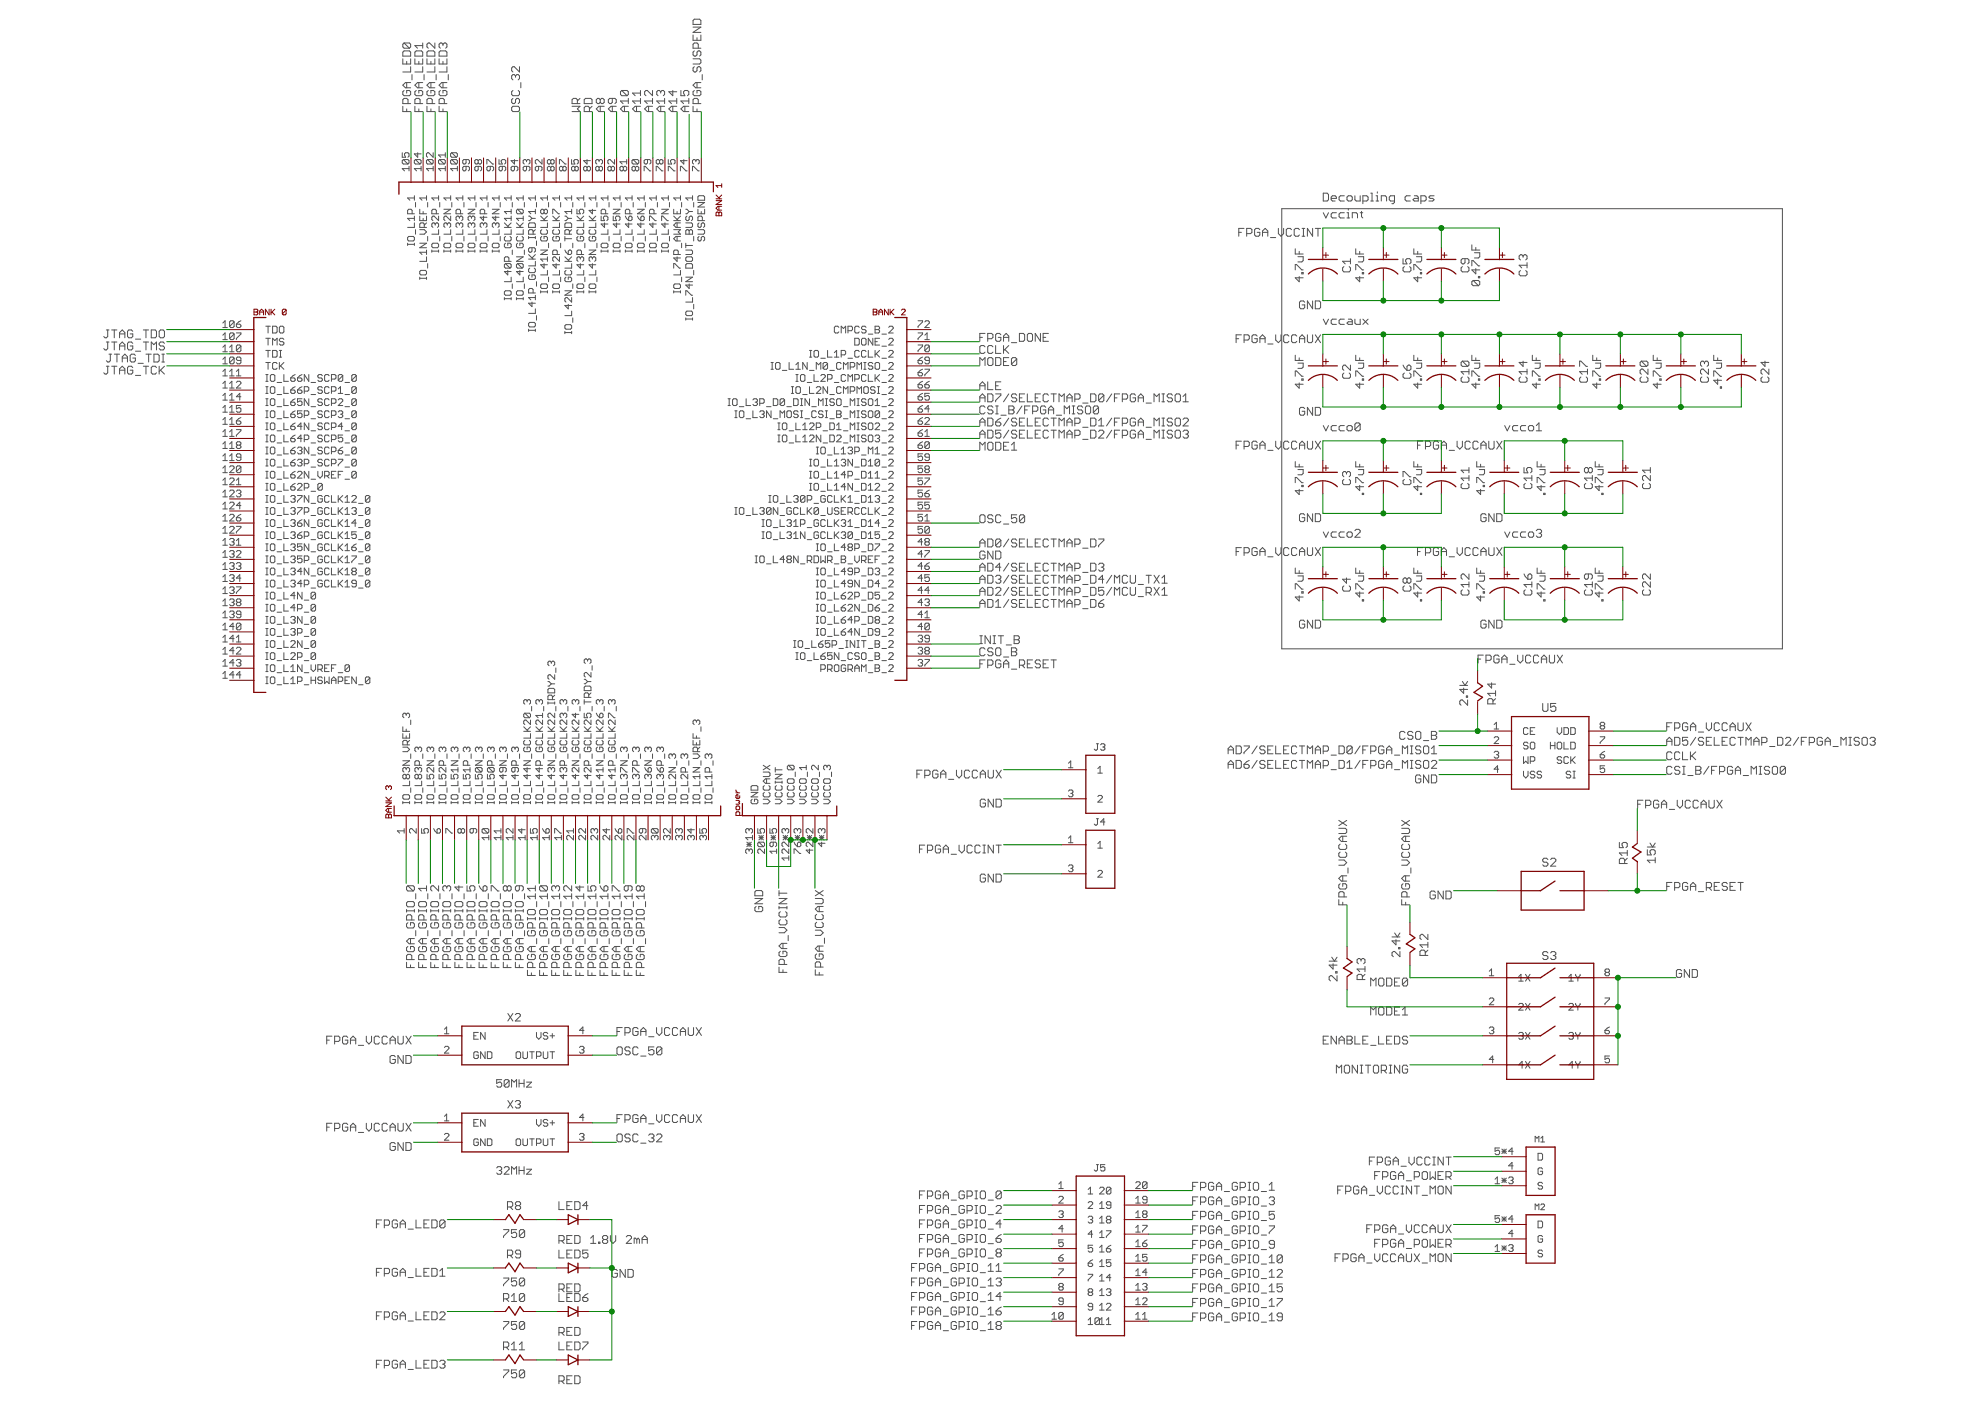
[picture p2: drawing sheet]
<svg xmlns="http://www.w3.org/2000/svg" width="594mm" height="420mm" viewBox="0 0 594 420" stroke-linecap="round" stroke-linejoin="round" font-family="sans-serif">
<g fill="none" stroke="#505050" stroke-width=".3">
<path d="M120.8 17.6v1.6h2.3v-1.6M121.2 12.9h1.6l.3 .4v.8l-.3 .4M121.2 12.9l-.4 .4v.8l.4 .4h1.6M121.2 15.3h1.6l.3 .3v1.2h-2.3v-1.2zM121.2 12.9l1.6 1.6M122 18.4v.8M124.4 15.6l.4-.3h1.6l.4 .3v1.2h-2.4zM124.4 17.6v1.6h2.4v-1.6M125.6 18.4v.8M126.8 13.7h-2.4l.8 .8M126.8 12.9v1.6M128 15.6l.4-.3h1.6l.4 .3v1.2h-2.4z"/>
<path d="M128 17.6v1.6h2.4v-1.6M129.2 18.4v.8M130.4 12.9v1.6l-1.6-1.6h-.4l-.4 .4v.8l.4 .4M131.7 15.6l.4-.3h1.5l.4 .3v1.2h-2.3zM131.7 17.6v1.6h2.3v-1.6M132.8 13.3l.4-.4h.4l.4 .4v.8l-.4 .4M132.8 13.3l-.3-.4h-.4l-.4 .4v.8l.4 .4M132.8 13.3v.4M132.8 18.4v.8M207.8 17.6h2l.4 .4v.8l-.4 .4h-2M207.8 10.5v1.6h2.4v-1.6M207.8 8.1h2.4l-2.4 1.6h2.4"/>
<path d="M208.2 15.3l-.4 .3v.8l.4 .4h.4l.4-.4v-.8l.4-.3h.4l.4 .3v.8l-.4 .4M208.2 5.8h1.6l.4 .4v1.1h-2.4v-1.1zM209 11.3v.8M209.4 14.5v-1.2l-.4-.4h-.8l-.4 .4v1.2h2.4M120.8 31.9v1.6h2.3M121.2 27.1l-.4 .4v.8l.4 .4h1.6l.3-.4v-.8l-.3-.4h-.8v.8M122 24.8v1.5M122 32.7v.8M122.4 31.1v-1.2l-.4-.4h-.8l-.4 .4v1.2h2.3M123.1 20v1.6h-2.3M123.1 24.8h-1.5l-.8 .7 .8 .8h1.5M123.5 22.4v1.6"/>
<path d="M124.4 31.9v1.6h2.4M124.8 27.1l-.4 .4v.8l.4 .4h1.6l.4-.4v-.8l-.4-.4h-.8v.8M125.6 24.8v1.5M125.6 32.7v.8M126 31.1v-1.2l-.4-.4h-.8l-.4 .4v1.2h2.4M126.8 20v1.6h-2.4M126.8 24.8h-1.6l-.8 .7 .8 .8h1.6M127.2 22.4v1.6M128 31.9v1.6h2.4M128.4 27.1l-.4 .4v.8l.4 .4h1.6l.4-.4v-.8l-.4-.4h-.8v.8M129.2 24.8v1.5M129.2 32.7v.8"/>
<path d="M129.6 31.1v-1.2l-.4-.4h-.8l-.4 .4v1.2h2.4M130.4 20v1.6h-2.4M130.4 24.8h-1.6l-.8 .7 .8 .8h1.6M130.8 22.4v1.6M131.7 31.9v1.6h2.3M132.1 27.1l-.4 .4v.8l.4 .4h1.5l.4-.4v-.8l-.4-.4h-.8v.8M132.8 24.8v1.5M132.8 32.7v.8M133.2 31.1v-1.2l-.4-.4h-.7l-.4 .4v1.2h2.3M134 24.8h-1.5l-.8 .7 .8 .8h1.5M134 20v1.6h-2.3M134.4 22.4v1.6"/>
<path d="M153.8 27.1l-.4 .4v.8l.4 .4h1.6l.4-.4v-.8l-.4-.4M153.8 29.5l-.4 .4v.8l.4 .4h.4l.4-.4v-.8l.4-.4h.4l.4 .4v.8l-.4 .4M153.8 31.9h1.6l.4 .4v.8l-.4 .4h-1.6l-.4-.4v-.8zM154.6 22.8l.4-.4h.4l.4 .4v.8l-.4 .4M154.6 22.8l-.4-.4h-.4l-.4 .4v.8l.4 .4M154.6 22.8v.4M155.8 20v1.6l-1.6-1.6h-.4l-.4 .4v.8l.4 .4M156.2 24.8v1.5M171.6 31.9h2.3l-.8 .8 .8 .8h-2.3M173.1 31.1v-1.2l-.4-.4h-.7l-.4 .4v1.2h2.3M173.9 29.5l-.8 .8M175.6 29.5h1.6l.3 .4v1.2h-2.3v-1.2z"/>
<path d="M176.8 33.5v-1.2l-.4-.4h-.8l-.4 .4v1.2h2.3M177.5 31.9l-.7 .8M180 29.9l.4-.4h.4l.4 .4v.8l-.4 .4h-.4l-.4-.4M180 29.9l-.4-.4h-.4l-.4 .4v.8l.4 .4h.4l.4-.4M180 29.9v.8M180 31.9v1.6M181.2 31.9h-1.6l-.8 .8 .8 .8h1.6M183.6 29.5v1.2l-.4 .4h-.4l-.4-.4v-.8l.4-.4h1.6l.4 .4v.8l-.4 .4M183.6 31.9v1.6M184.8 31.9h-1.6l-.8 .8 .8 .8h1.6M186.5 27.1l-.4 .4v.8l.4 .4h1.5M186.5 27.1h1.5l.4 .4v.8l-.4 .4"/>
<path d="M186.5 27.1l1.5 1.6M187.3 31.9v1.6M188.4 30.3h-2.3l.8 .8M188.4 31.9h-1.5l-.8 .8 .8 .8h1.5M188.4 29.5v1.6M190.9 31.9v1.6M192.1 31.9h-1.6l-.8 .8 .8 .8h1.6M192.1 30.3h-2.4l.8 .8M192.1 27.1v1.6M192.1 29.5v1.6M192.1 27.9h-2.4l.8 .8M194.5 31.9v1.6"/>
<path d="M195.7 27.1v1.6l-1.6-1.6h-.4l-.4 .4v.8l.4 .4M195.7 29.5v1.6M195.7 31.9h-1.6l-.8 .8 .8 .8h1.6M195.7 30.3h-2.4l.8 .8M198.1 27.5l-.4-.4h-.4l-.3 .4v.8l.3 .4M198.1 27.5l.4-.4h.4l.4 .4v.8l-.4 .4M198.1 27.5v.4M198.1 31.9v1.6M199.3 29.5v1.6M199.3 31.9h-1.6l-.7 .8 .7 .8h1.6M199.3 30.3h-2.3l.7 .8M201.8 27.1v1.6l-1.2-1.2h2.3"/>
<path d="M201.8 31.9v1.6M202.9 29.5v1.6M202.9 31.9h-1.5l-.8 .8 .8 .8h1.5M202.9 30.3h-2.3l.8 .8M204.2 27.1v1.6h1.2l-.4-.8v-.4l.4-.4h.8l.4 .4v.8l-.4 .4M205.4 31.9v1.6M206.6 29.5v1.6M206.6 31.9h-1.6l-.8 .8 .8 .8h1.6M206.6 30.3h-2.4l.8 .8M207.8 31.9v1.6h2.4M208.2 27.1l-.4 .4v.8l.4 .4h1.6l.4-.4v-.8l-.4-.4h-.8v.8M208.2 20l-.4 .4v.8l.4 .4h.4l.4-.4v-.8l.4-.4h.4l.4 .4v.8l-.4 .4"/>
<path d="M209 24.8v1.5M209 32.7v.8M209.4 31.1v-1.2l-.4-.4h-.8l-.4 .4v1.2h2.4M210.2 24.8h-1.6l-.8 .7 .8 .8h1.6M210.6 22.4v1.6M120.6 45.8v1.4h1l-.3-.7v-.4l.3-.3h.7l.4 .3v.7l-.4 .4M121 47.9h1.3l.4 .3v.7l-.4 .3M121 47.9l-.4 .3v.7l.4 .3h1.3M121 47.9l1.3 1.3M122.7 50.6h-2.1l.7 .6M122.7 49.9v1.3M124.3 59.4h-2.1l.7 .6"/>
<path d="M124.3 58.7v1.3M124.6 47.9h1.3l.4 .3v.7l-.4 .3M124.6 47.9l-.4 .3v.7l.4 .3h1.3M124.6 47.9l1.3 1.3M125.3 45.8v1.4l-1.1-1.1h2.1M126.3 50.6h-2.1l.7 .6M126.3 49.9v1.3M127.9 59.4h-2l.7 .6M127.9 58.7v1.3M128.2 47.9h1.4l.3 .3v.7l-.3 .3M128.2 47.9l-.3 .3v.7l.3 .3h1.4M128.2 47.9l1.4 1.3"/>
<path d="M129.9 50.6h-2l.6 .6M129.9 45.8v1.4l-1.4-1.4h-.3l-.3 .3v.7l.3 .4M129.9 49.9v1.3M131.5 59.4h-2l.7 .6M131.5 58.7v1.3M131.8 47.9h1.4l.3 .3v.7l-.3 .3M131.8 47.9l-.3 .3v.7l.3 .3h1.4M131.8 47.9l1.4 1.3M133.5 50.6h-2l.7 .6M133.5 45.8v1.4M133.5 49.9v1.3M133.5 46.5h-2l.7 .7"/>
<path d="M135.1 59.4h-2l.7 .6M135.1 58.7v1.3M135.5 47.9h1.3l.4 .3v.7l-.4 .3M135.5 47.9l-.4 .3v.7l.4 .3h1.3M135.5 45.8h1.3l.4 .3v.7l-.4 .4M135.5 45.8l-.4 .3v.7l.4 .4h1.3M135.5 47.9l1.3 1.3M135.5 45.8l1.3 1.4M137.2 50.6h-2.1l.7 .6M137.2 49.9v1.3M138.8 59.4h-2l.6 .6M138.8 58.7v1.3"/>
<path d="M139.8 49.9v1l-.4 .3h-.3l-.3-.3v-.7l.3-.3h1.3l.4 .3v.7l-.4 .3M139.8 47.9v1l-.4 .3h-.3l-.3-.3v-.7l.3-.3h1.3l.4 .3v.7l-.4 .3M142.4 59.4h-2l.7 .6M142.4 58.7v1.3M143.4 49.9v1l-.3 .3h-.4l-.3-.3v-.7l.3-.3h1.4l.3 .3v.7l-.3 .3M143.4 48.2l-.3-.3-.7 .3v.7l.3 .3h.4l.3-.3M143.4 48.2l.3-.3 .7 .3v.7l-.3 .3h-.4l-.3-.3M143.4 48.2v.7M146 49.2v-1.3h.3l1.4 1.3h.3M146 59.4h-2l.7 .6M146 58.7v1.3M147 49.9v1l-.3 .3h-.4l-.3-.3v-.7l.3-.3h1.4l.3 .3v.7l-.3 .3"/>
<path d="M149.6 47.9v1.3h1l-.3-.7v-.3l.3-.3h.7l.4 .3v.7l-.4 .3M149.7 59.4h-2.1l.7 .6M149.7 58.7v1.3M150.6 49.9v1l-.3 .3-.7-.3v-.7l.4-.3h1.3l.4 .3v.7l-.4 .3M153.3 59.4h-2l.6 .6M153.3 58.7v1.3M154.3 49.9v1l-.4 .3h-.3l-.3-.3v-.7l.3-.3h1.4l.3 .3v.7l-.3 .3M154.3 47.9v1.3l-1-1h2M156.9 59.4h-2l.7 .6M156.9 58.7v1.3M157.9 49.9v1l-.3 .3h-.4l-.3-.3v-.7l.3-.3h1.4l.3 .3v.7l-.3 .3M157.9 48.2l.3-.3 .7 .3v.7l-.3 .3"/>
<path d="M157.9 48.2l-.3-.3-.7 .3v.7l.3 .3M157.9 48.2v.3M160.5 59.4h-2l.7 .6M160.5 58.7v1.3M161.5 49.9v1l-.3 .3h-.3l-.4-.3v-.7l.4-.3h1.3l.3 .3v.7l-.3 .3M162.5 47.9v1.3l-1.3-1.3-.7 .3v.7l.4 .3M164.2 59.4h-2.1l.7 .6M164.2 58.7v1.3M165.2 48.2l-.4-.3-.7 .3v.7l.4 .3h.3l.4-.3M165.2 50.2l.3-.3h.3l.4 .3v.7l-.4 .3h-.3l-.3-.3M165.2 50.2l-.4-.3h-.3l-.4 .3v.7l.4 .3h.3l.4-.3M165.2 48.2l.3-.3 .7 .3v.7l-.4 .3h-.3l-.3-.3"/>
<path d="M165.2 48.2v.7M165.2 50.2v.7M167.8 49.2v-1.3h.3l1.4 1.3h.3M167.8 59.4h-2l.6 .6M167.8 58.7v1.3M168.8 50.2l-.4-.3h-.3l-.3 .3v.7l.3 .3h.3l.4-.3M168.8 50.2l.3-.3h.4l.3 .3v.7l-.3 .3h-.4l-.3-.3M168.8 50.2v.7M171.4 47.9v1.3h1l-.3-.7 .3-.6h.7l.3 .3v.7l-.3 .3M171.4 59.4h-2l.7 .6M171.4 58.7v1.3M172.4 50.2l-.3-.3h-.4l-.3 .3v.7l.3 .3h.4l.3-.3"/>
<path d="M172.4 50.2l.3-.3h.4l.3 .3v.7l-.3 .3h-.4l-.3-.3M172.4 50.2v.7M175 59.4h-2l.7 .6M175 58.7v1.3M176 50.2l-.3-.3h-.3l-.4 .3v.7l.4 .3h.3l.3-.3M176 50.2l.4-.3h.3l.4 .3v.7l-.4 .3h-.3l-.4-.3M176 47.9v1.3l-1-1h2.1M176 50.2v.7M178.7 59.4h-2l.6 .6M178.7 58.7v1.3M179.7 48.2l.3-.3 .7 .3v.7l-.4 .3M179.7 50.2l.3-.3h.3l.4 .3v.7l-.4 .3h-.3l-.3-.3"/>
<path d="M179.7 50.2l-.4-.3h-.3l-.4 .3v.7l.4 .3h.3l.4-.3M179.7 48.2l-.4-.3-.7 .3v.7l.4 .3M179.7 48.2v.3M179.7 50.2v.7M182.3 59.4h-2l.7 .6M182.3 58.7v1.3M183.3 50.2l-.3-.3h-.4l-.3 .3v.7l.3 .3h.4l.3-.3M183.3 50.2l.3-.3h.4l.3 .3v.7l-.3 .3h-.4l-.3-.3M183.3 50.2v.7M184.3 47.9v1.3l-1.3-1.3-.7 .3v.7l.3 .3M185.9 58.7v1.3M185.9 59.4h-2l.7 .6"/>
<path d="M186.9 50.2l-.3-.3h-.4l-.3 .3v.7l.3 .3h.4l.3-.3M186.9 50.2l.4-.3h.3l.3 .3v.7l-.3 .3h-.3l-.4-.3M186.9 50.2v.7M187.9 48.5h-2l.7 .7M187.9 47.9v1.3M189.5 59.4h-2l.7 .6M189.5 58.7v1.3M189.9 47.9h1.3l.4 .3v.7l-.4 .3M189.9 47.9l-.4 .3v.7l.4 .3h1.3M189.9 47.9l1.3 1.3M190.5 50.2l-.3-.3h-.3l-.4 .3v.7l.4 .3h.3l.3-.3M190.5 50.2l.4-.3h.3l.4 .3v.7l-.4 .3h-.3l-.4-.3"/>
<path d="M190.5 50.2v.7M193.2 51.2v-1.3h.3l1.3 1.3h.4M193.2 59.4h-2l.6 .6M193.2 58.7v1.3M194.2 47.9v1l-.4 .3h-.3l-.3-.3v-.7l.3-.3h1.3l.4 .3v.7l-.4 .3M196.8 51.2v-1.3h.3l1.4 1.3h.3M196.8 59.4h-2l.7 .6M196.8 58.7v1.3M197.8 48.2l-.3-.3-.7 .3v.7l.3 .3h.4l.3-.3M197.8 48.2l.3-.3 .7 .3v.7l-.3 .3h-.4l-.3-.3M197.8 48.2v.7M200.4 51.2v-1.3h.3l1.4 1.3h.3"/>
<path d="M200.4 47.9v1.3h1l-.3-.7v-.3l.3-.3h.7l.3 .3v.7l-.3 .3M200.4 59.4h-2l.7 .6M200.4 58.7v1.3M204 51.2v-1.3h.4l1.3 1.3h.4M204.1 59.4h-2.1l.7 .6M204.1 58.7v1.3M205.1 47.9v1.3l-1.1-1h2.1M207.7 51.2v-1.3h.3l1.4 1.3h.3M207.7 59.4h-2l.6 .6M207.7 58.7v1.3M208.7 48.2l.3-.3 .7 .3v.7l-.3 .3M208.7 48.2l-.4-.3-.6 .3v.7l.3 .3"/>
<path d="M208.7 48.2v.3M209.6 58.7h1.4l.3 .3v1h-2v-1zM396.8 57.9h1.2l.4 .4v1.6l-.4 .4h-1.2zM399.2 59.5h1.6v-.4l-.4-.4h-.8l-.4 .4v.8l.4 .4h.8M403.1 58.7h-1.1l-.4 .4v.8l.4 .4h1.1M403.9 59.1l.4-.4h.8l.4 .4v.8l-.4 .4h-.8l-.4-.4zM406.3 58.7v1.2l.4 .4h1.2v-1.6M411.1 57.9h.4v2.4M412.7 58.7h.3v1.6M413 57.5v.4M422.9 58.7h-1.1l-.4 .4v.8l.4 .4h1.1M424.1 58.7h.8l.4 .4v1.2h-1.2l-.4-.4 .4-.4h1.2"/>
<path d="M430.1 58.7h-1.2l-.4 .4 .4 .4h.8l.4 .4-.4 .4h-1.2M122.2 71.2l.4-.3h1.3l.4 .3v.7l-.4 .4h-1.3l-.4-.4zM122.2 73.3h2.1M122.2 72.9v.7M123.6 64.1v-1l-.3-.3h-.7l-.4 .3v1h2.1M124.3 66.8v1.4h-2.1M124.3 65.5h-2.1l.7 .7M124.3 64.8v1.4M124.3 72.9v.7M124.6 60.7v1.4M124.6 68.9v1.3M125.9 72.9h2l-2 1.4h2"/>
<path d="M125.9 68.9h1.3l.7 .7-.7 .6h-1.3M125.9 64.8v1.4h2v-1.4M125.9 62.8v1.3h2M126.9 63.4v.7M126.9 65.5v.7M127.2 68.2v-1l-.3-.4h-.7l-.3 .4v1h2M127.9 66.8l-.7 .7M127.9 77v1.4h-2M127.9 75.6h-2l.7 .7M127.9 75v1.3M128.2 60.7v1.4M128.2 70.9v1.4"/>
<path d="M128.2 79.1v1.3M129.5 75.3h2M129.5 73.3l.3-.4h1.4l.3 .4v.7l-.3 .3h-1.4l-.3-.3zM129.5 75v.6M130.5 67.2l-.3-.4h-.4l-.3 .4v.7l.3 .3M130.5 67.2l.4-.4h.3l.3 .4v.7l-.3 .3M130.5 67.2v.3M130.9 64.1v-1l-.4-.3h-.7l-.3 .3v1h2M131.5 68.9v1.3h-2M131.5 64.8v1.4l-1.3-1.4h-.4l-.3 .4v.6l.3 .4M131.5 75v.6M131.9 60.7v1.4"/>
<path d="M131.9 70.9v1.4M133.1 75.3h2M133.1 73.3l.4-.4h1.3l.3 .4v.7l-.3 .3h-1.3l-.4-.3zM133.1 62.8h2l-2 1.3h2M133.1 75v.6M134.1 67.2l-.3-.4h-.3l-.4 .4v.7l.4 .3M134.1 67.2l.4-.4h.3l.3 .4v.7l-.3 .3M134.1 67.2v.3M135.1 68.9v1.3h-2M135.1 64.8v1.4l-1.3-1.4h-.3l-.4 .4v.6l.4 .4M135.1 75v.6M135.5 60.7v1.4"/>
<path d="M135.5 70.9v1.4M136.8 73.3l.3-.4h1.4l.3 .4v.7l-.3 .3h-1.4l-.3-.3zM136.8 75.3h2M136.8 75v.6M137.8 65.2l.3-.4h.4l.3 .4v.6l-.3 .4M137.8 65.2l-.4-.4h-.3l-.3 .4v.6l.3 .4M137.8 67.2l-.4-.4h-.3l-.3 .4v.7l.3 .3M137.8 67.2l.3-.4h.4l.3 .4v.7l-.3 .3M137.8 65.2v.3M137.8 67.2v.3M138.1 64.1v-1l-.3-.3h-.7l-.3 .3v1h2M138.8 68.9v1.3h-2"/>
<path d="M138.8 75v.6M139.1 60.7v1.4M139.1 70.9v1.4M140.4 73.3l.3-.4h1.4l.3 .4v.7l-.3 .3h-1.4l-.3-.3zM140.4 75.3h2M140.4 62.8h2l-2 1.3h2M140.4 75v.6M141.4 65.2l.3-.4h.4l.3 .4v.6l-.3 .4M141.4 65.2l-.3-.4h-.4l-.3 .4v.6l.3 .4M141.4 67.2l-.3-.4h-.4l-.3 .4v.7l.3 .3M141.4 67.2l.3-.4h.4l.3 .4v.7l-.3 .3M141.4 65.2v.3"/>
<path d="M141.4 67.2v.3M142.4 68.9v1.3h-2M142.4 75v.6M142.7 60.7v1.4M142.7 70.9v1.4M144 73.3l.3-.4h1.4l.3 .4v.7l-.3 .3h-1.4l-.3-.3zM144 75.3h2M144 75v.6M145 67.2l-.3-.4h-.4l-.3 .4v.7l.3 .3M145 67.2l.4-.4h.3l.3 .4v.7l-.3 .3M145 64.8v1.4l-1-1h2M145 67.2v.3"/>
<path d="M145.4 64.1v-1l-.4-.3h-.7l-.3 .3v1h2M146 68.9v1.3h-2M146 75v.6M146.4 60.7v1.4M146.4 70.9v1.4M147.6 73.3l.4-.4h1.3l.4 .4v.7l-.4 .3h-1.3l-.4-.3zM147.6 75.3h2.1M147.6 62.8h2.1l-2.1 1.3h2.1M147.6 75v.6M148.7 67.2l-.4-.4h-.3l-.4 .4v.7l.4 .3M148.7 67.2l.3-.4h.3l.4 .4v.7l-.4 .3M148.7 64.8v1.4l-1.1-1h2.1"/>
<path d="M148.7 67.2v.3M149.7 68.9v1.3h-2.1M149.7 75v.6M150 60.7v1.4M150 70.9v1.4M151.3 68.2h2M151.3 66.8l1.3 1.4M151.6 79.1h1.4l.3 .3v.7l-.3 .3M151.6 70.9l-.3 .3v.7l.3 .4h1.4l.3-.4v-.7l-.3-.3M151.6 72.9l-.3 .4v.7l.3 .3h1.4l.3-.3v-.7l-.3-.4h-.7v.7M151.6 79.1l-.3 .3v.7l.3 .3h1.4M151.6 79.1l1.4 1.3"/>
<path d="M152.6 78.4v-1l-.3-.4h-.7l-.3 .4v1h2M153.3 68.9v1.3h-2M153.3 65.5h-2l.6 .7M153.3 63.4h-2l.6 .7M153.3 62.8v1.3M153.3 64.8v1.4M153.3 66.8l-1 1.1M153.6 60.7v1.4M153.6 75v1.3M154.9 77h2l-2 1.4h2M154.9 68.2h2M154.9 66.8l1.3 1.4"/>
<path d="M155.2 62.8l-.3 .3v.7l.3 .3h1.4M155.2 70.9l-.3 .3v.7l.3 .4h1.4l.3-.4v-.7l-.3-.3M155.2 72.9l-.3 .4v.7l.3 .3h1.4l.3-.3v-.7l-.3-.4h-.7v.7M155.2 79.1l-.3 .3v.7l.3 .3h1.4M155.2 62.8h1.4l.3 .3v.7l-.3 .3M155.2 79.1h1.4l.3 .3v.7l-.3 .3M155.2 79.1l1.4 1.3M155.2 62.8l1.4 1.3M156.9 68.9v1.3h-2M156.9 65.5h-2l.7 .7M156.9 64.8v1.4M156.9 66.8l-1 1.1"/>
<path d="M157.2 60.7v1.4M157.2 75v1.3M158.5 64.8h.4l.6 .7M158.5 67.2l.4-.4h1.3l.3 .4v1h-2zM158.5 77.7h2M158.5 70.9v.7M158.5 76.3l1.4 1.4M158.5 71.2h2M159.5 74.3v1l-.3 .3h-.3l-.4-.3v-.7l.4-.3h1.3l.3 .3v.7l-.3 .3M159.5 65.5l-.6 .7h-.4M159.5 65.5h1M159.9 70.2v-1l-.4-.3h-.6l-.4 .3v1h2"/>
<path d="M160.5 78.4v1.3h-2M160.5 76.3l-1 1.1M160.5 63.4h-2l.7 .7M160.5 62.8v1.3M160.5 70.9v.7M160.5 68.9l-.6 .7M160.9 60.7v1.4M160.9 72.3v1.3M162.1 75h2.1l-2.1 1.3h2.1M162.1 66.2h2.1M162.1 64.8l1.4 1.4M162.5 70.9l-.4 .3v.7l.4 .4h1.3l.4-.4v-.7l-.4-.3h-.6v.7"/>
<path d="M162.5 68.9l-.4 .3v.7l.4 .3h1.3l.4-.3v-.7l-.4-.3M163.2 63.1l-.4-.3h-.3l-.4 .3v.7l.4 .3h.3l.4-.3M163.2 63.1l.3-.3h.3l.4 .3v.7l-.4 .3h-.3l-.3-.3M163.2 79.1v1.3l-1.1-1h2.1M163.2 63.1v.7M164.2 64.8l-1 1M164.2 66.8v1.4h-2.1M164.2 77v1.4M164.2 77.7h-2.1l.7 .7M164.5 60.7v1.4M164.5 72.9v1.4M165.8 66.2h2"/>
<path d="M165.8 64.1v-1.3h.3l1.3 1.3h.4M165.8 64.8l1.3 1.4M166.1 70.9l-.3 .3v.7l.3 .4h1.3l.4-.4v-.7l-.4-.3h-.6v.7M166.1 68.9l-.3 .3v.7l.3 .3h1.3l.4-.3v-.7l-.4-.3M166.8 79.1v1.3l-1-1h2M167.1 76.3v-1l-.3-.3h-.7l-.3 .3v1h2M167.8 77v1.4l-1.4-1.4h-.3l-.3 .4v.6l.3 .4M167.8 64.8l-1 1M167.8 66.8v1.4h-2M168.1 60.7v1.4M168.1 72.9v1.4M169.4 64.8h.3l.7 .7"/>
<path d="M169.4 67.2l.3-.4h1.4l.3 .4v1h-2zM169.4 70.9v1.4M169.4 78.4h2M169.4 77l1.4 1.4M169.4 75l1 1.3M169.4 71.6h2M170.4 75.3l.7-.3 .3 .3v.7l-.3 .3h-.7zM170.4 65.5l-.7 .7h-.3M170.4 65.5h1M170.8 70.2v-1l-.4-.3h-.7l-.3 .3v1h2M171.4 62.8v1.3M171.4 79.1v1.3h-2"/>
<path d="M171.4 77l-1 1M171.4 68.9l-.6 .7M171.4 63.4h-2l.7 .7M171.8 60.7v1.4M171.8 72.9v1.4M173 66.2h2M173 62.8v1.3h1l-.3-1 .3-.3h.7l.3 .3v.7l-.3 .3M173 64.8l1.4 1.4M173.4 70.9l-.4 .3v.7l.4 .4h1.3l.3-.4v-.7l-.3-.3h-.7v.7M173.4 68.9l-.4 .3v.7l.4 .3h1.3l.3-.3v-.7l-.3-.3M174 77.4l-.3-.4h-.3l-.4 .4v.6l.4 .4M174 77.4l.4-.4h.3l.3 .4v.6l-.3 .4"/>
<path d="M174 79.1v1.3l-1-1h2M174 77.4v.3M174.4 76.3v-1l-.4-.3h-.6l-.4 .3v1h2M175 64.8l-1 1M175 66.8v1.4h-2M175.4 60.7v1.4M175.4 72.9v1.4M176.7 75h2l-2 1.3h2M176.7 66.2h2M176.7 64.8l1.3 1.4M177 68.9l-.3 .3v.7l.3 .3h1.3l.4-.3v-.7l-.4-.3M177 70.9l-.3 .3v.7l.3 .4h1.3l.4-.4v-.7l-.4-.3h-.6v.7"/>
<path d="M177.7 77.4l-.4-.4h-.3l-.3 .4v.6l.3 .4M177.7 77.4l.3-.4h.3l.4 .4v.6l-.4 .4M177.7 79.1v1.3l-1-1h2M177.7 62.8v1.3l-1-1h2M177.7 77.4v.3M178.7 64.8l-1 1M178.7 66.8v1.4h-2M179 60.7v1.4M179 72.9v1.4M180.3 64.8v1.4h1l-.3-.7v-.3l.3-.4h.7l.3 .4v.6l-.3 .4M180.3 73.3l.3-.4h1.4l.3 .4v.7l-.3 .3h-1.4l-.3-.3zM180.3 75.3h2"/>
<path d="M180.3 75v.6M181.3 66.8v1.4l-1-1h2M181.6 64.1v-1l-.3-.3h-.7l-.3 .3v1h2M182.3 68.9v1.3h-2M182.3 75v.6M182.6 60.7v1.4M182.6 70.9v1.4M183.9 73.3l.3-.4h1.4l.3 .4v.7l-.3 .3h-1.4l-.3-.3zM183.9 64.8v1.4h1l-.3-.7v-.3l.3-.4h.7l.3 .4v.6l-.3 .4M183.9 75.3h2M183.9 75v.6M183.9 62.8h2l-2 1.3h2"/>
<path d="M184.9 66.8v1.4l-1-1h2M185.9 68.9v1.3h-2M185.9 75v.6M186.3 60.7v1.4M186.3 70.9v1.4M187.5 75.3h2M187.5 75v.6M187.5 64.8l1 1.4M187.9 72.9h1.3l.3 .4v.7l-.3 .3h-1.3l-.4-.3v-.7zM188.5 66.8v1.4l-1-1h2M188.9 64.8h.3l.3 .4v.6l-.3 .4h-.7v-1zM188.9 64.1v-1l-.4-.3h-.6l-.4 .3v1h2"/>
<path d="M189.5 68.9v1.3h-2M189.5 75v.6M189.9 60.7v1.4M189.9 70.9v1.4M191.2 73.3l.3-.4h1.3l.4 .4v.7l-.4 .3h-1.3l-.3-.3zM191.2 75.3h2M191.2 62.8h2l-2 1.3h2M191.2 75v.6M191.2 64.8l1 1.4M192.2 65.2l.3-.4h.3l.4 .4v.6l-.4 .4h-.6zM192.2 66.8v1.4l-1-1h2M193.2 68.9v1.3h-2"/>
<path d="M193.2 75v.6M193.5 60.7v1.4M193.5 70.9v1.4M194.8 73.3l.3-.4h1.4l.3 .4v.7l-.3 .3h-1.4l-.3-.3zM194.8 75.3h2M194.8 66.2v-1.4h.3l1.4 1.4h.3M194.8 75v.6M195.8 66.8v1.4l-1-1h2M196.1 64.1v-1l-.3-.3h-.7l-.3 .3v1h2M196.8 68.9v1.3h-2M196.8 75v.6M197.1 60.7v1.4"/>
<path d="M197.1 70.9v1.4M198.4 73.3l.4-.4h1.3l.3 .4v.7l-.3 .3h-1.3l-.4-.3zM198.4 75.3h2M198.4 66.2v-1.4h.4l1.3 1.4h.3M198.4 62.8h2l-2 1.3h2M198.4 75v.6M199.4 66.8v1.4l-1-1h2M200.4 68.9v1.3h-2M200.4 75v.6M200.8 60.7v1.4M200.8 70.9v1.4M202 68.9h2.1l-.7 .7 .7 .6h-2.1"/>
<path d="M202 66.2h2.1M202 62.8v1.3h2.1v-1.3M202 64.8l1.4 1.4M203.1 77v1.4l-1.1-1h2.1M203.1 63.4v.7M203.1 66.8v1.4M203.1 70.9v1.4M203.4 76.3v-1l-.3-.3h-.7l-.4 .3v1h2.1M204.1 66.8h-1.4l-.7 .7 .7 .7h1.4M204.1 64.8l-1 1M204.1 70.9h-1.4l-.7 .7 .7 .7h1.4M204.4 60.7v1.4"/>
<path d="M204.4 72.9v1.4M205.7 75h1.6l.4 .3v.7l-.4 .3h-1.6M205.7 69.2l.3-.3h.3l.4 .3 .3-.3h.3l.4 .3v1h-2zM205.7 62.8h.3l.7 .6M205.7 66.8h1.6l.4 .4v.7l-.4 .3h-1.6M205.7 79.4l.3-.3h1.3l.4 .3v1h-2zM205.7 72.9v1.4M205.7 73.6h2M206 77h1.3l.4 .4v.6l-.4 .4h-1.3l-.3-.4v-.6zM206 64.8l-.3 .4v.6l.3 .4h.3l.4-.4v-.6l.3-.4h.3l.4 .4v.6l-.4 .4M206.7 63.4l-.7 .7h-.3M206.7 63.4h1"/>
<path d="M206.7 69.2v1M208 60.7v1.4M208 70.9v1.4M209.3 68.9h1.7l.3 .3v.7l-.3 .3h-1.7M209.3 62.8v1.3h2v-1.3M209.3 60.7h2l-2 1.4h2M209.6 70.9l-.3 .3v.7l.3 .4h.4l.3-.4v-.7l.3-.3h.4l.3 .3v.7l-.3 .4M209.6 66.8l-.3 .4v.7l.3 .3h.4l.3-.3v-.7l.3-.4h.4l.3 .4v.7l-.3 .3M210.3 63.4v.7M210.6 66.2v-1l-.3-.4h-.7l-.3 .4v1h2M371.5 69.7h.8M373.1 68.5h-1.6v2.3"/>
<path d="M373.9 70.1h1.2l.3-.4v-.8l-.3-.4h-1.2v2.3M377.8 68.9l-.4-.4h-.8l-.4 .4v1.6l.4 .3h.8l.4-.3v-.8h-.8M378.6 69.7h1.6M378.6 70.8v-1.5l.8-.8 .8 .8v1.5M381 71.2h1.6M383.4 68.5v1.6l.8 .7 .7-.7v-1.6M384.4 62.6h150.1v132h-150.1zM387.3 68.9l-.4-.4h-.8l-.4 .4v1.6l.4 .3h.8l.4-.3M388.4 74.6v1.6h2.4M389.2 77h1.6v1.2l-.4 .3h-1.2M389.6 75.4v.8M389.7 68.9l-.4-.4h-.8l-.4 .4v1.6l.4 .3h.8l.4-.3"/>
<path d="M390.5 68.5h.8M390.5 70.8h.8M390.9 68.5v2.3M393.6 68.5v2.3l-1.5-2.3v2.3M394.4 68.5h1.6M395.2 68.5v2.3M396.8 63.8l.8 1.6 .8-1.6M400.8 63.8h-1.2l-.4 .4v.8l.4 .4h1.2M403 79.9l-.4 .4v.8l.4 .4h1.6l.4-.4v-.8l-.4-.4M403.1 63.8h-1.1l-.4 .4v.8l.4 .4h1.1M403.9 63.8h.4v1.6M403.9 65.4h.8"/>
<path d="M404.3 62.6v.4M405 78.4h-2.4l.8 .7M405 77.6v1.5M405.5 65.4v-1.6h1.2l.4 .4v1.2M406.6 74.6v1.6h2.3M407.4 77h1.5v1.2l-.4 .3h-1.1M407.8 75.4v.8M407.9 63.8h.8M408.3 63.4v1.6l.4 .4M408.7 60.3h1.2l.4-.4v-.8l-.4-.4h-1.2v2.4M411.1 60.3h.8M412.7 60.3h.7"/>
<path d="M414.2 60.3v-1.6h1.2l.4 .4v1.2M418.2 60.3h-1.2l-.4-.4v-.8l.4-.4h1.2v2l-.4 .4h-.4M420.8 77.6v1.5h1.1l-.4-.7v-.4l.4-.4h.8l.4 .4v.8l-.4 .3M421.2 79.9l-.4 .4v.8l.4 .4h1.5l.4-.4v-.8l-.4-.4M424 74.6v1.6h2.3M424.8 77h1.5v1.2l-.3 .3h-1.2M425.2 75.4v.8M426.1 60.3h1.2l.4-.4v-.8l-.4-.4h-1.2v2.4M438.6 79.9l-.4 .4v.8l.4 .4h1.5l.4-.4v-.8l-.4-.4M439.3 77.6v1.2l-.3 .3h-.4l-.4-.3v-.8l.4-.4h1.5l.4 .4v.8l-.4 .3M441.4 73.4v1.6h2.4M441.4 79.7v-1.5h.4l1.6 1.5h.4"/>
<path d="M442.2 75.8h1.6v1.2l-.4 .4h-1.2M442.6 74.2v.8M456.8 76.8l-.4-.4h-.4l-.4 .4v.8l.4 .4M456.8 76.8l.3-.4h.4l.4 .4v.8l-.4 .4M456.8 76.8v.4M457.9 78.8v1.5M457.9 79.5h-2.3l.8 .8M31.9 99h.8M32.3 99v1.9l-.4 .4h-.4l-.4-.4M33.5 99h1.6M34.3 99v2.3M39.8 99.4l-.4-.4h-.8l-.4 .4v1.5l.4 .4h.8l.4-.4v-.8h-.8"/>
<path d="M43 99h1.6M43.8 99v2.3M45.4 99h1.1l.4 .4v1.5l-.4 .4h-1.1zM47.7 99.4l.4-.4h.8l.4 .4v1.5l-.4 .4h-.8l-.4-.4zM66.8 96.9l.7-.7v2M66.8 98.2h1.4M70.2 96.5v1.4l-.3 .3h-.7l-.3-.3M70.2 96.5l-.3-.3h-.7l-.3 .3v1.4M70.2 96.5l-1.3 1.4M70.9 97.2h1l.3 .4v.3l-.3 .3h-.7l-.3-.3zM70.9 99.8h1.3v.4l-1.3 1.3v.4M72.2 96.2l-1.3 1"/>
<path d="M79.7 97.8h1.4M80.4 97.8v2.1M81.7 97.8h1.1l.3 .4v1.3l-.3 .4h-1.1zM83.8 98.2l.3-.4h.7l.3 .4v1.3l-.3 .4h-.7l-.3-.4zM125.9 81.4l.3-.3h1.4l.3 .3v.7l-.3 .3h-1.4l-.3-.3zM125.9 83.5h2M125.9 83.1v.7M127.9 83.1v.7M151.3 87.5l.3-.3h1.4l.3 .3v.7l-.3 .3h-1.4l-.3-.3zM151.3 89.6h2M151.3 89.2v.7M152.3 81.1v1.3l-1-1h2"/>
<path d="M153.3 83.1v1.4h-2M153.3 89.2v.7M153.6 85.2v1.3M154.9 89.2v.7M154.9 89.6h2M155.2 87.2h1.4l.3 .3v.7l-.3 .3h-1.4l-.3-.3v-.7zM155.9 81.1v1.3l-1-1h2M156.9 83.1v1.4h-2M156.9 89.2v.7M157.2 85.2v1.3M158.5 97l.4-.3h1.3l.3 .3v.7l-.3 .3h-1.3l-.4-.3zM158.5 99.1h2"/>
<path d="M158.5 98.7v.7M158.9 80.4l-.4 .4v.6l.4 .4h1.3l.3-.4v-.6l-.3-.4M158.9 82.4l-.4 .4v.7l.4 .3h1.3l.3-.3v-.7l-.3-.4h-.7v.7M159.5 90.6v1.3l-1-1h2M159.9 87.9v-1.1l-.4-.3h-.6l-.4 .3v1.1h2M160.5 89.2h-2l.7 .7M160.5 88.6v1.3M160.5 92.6v1.4h-2M160.5 98.7v.7M160.9 84.5v1.3M160.9 94.7v1.3M162.1 87.5h2.1"/>
<path d="M162.1 85.5l.4-.3h1.3l.4 .3v.7l-.4 .3h-1.3l-.4-.3zM162.1 87.2v.7M164.2 81.1v1.3h-2.1M164.2 87.2v.7M164.5 83.1v1.4M165.8 87.5h2M165.8 85.5l.3-.3h1.3l.4 .3v.7l-.4 .3h-1.3l-.3-.3zM165.8 87.2v.7M167.8 81.1v1.3h-2M167.8 87.2v.7M168.1 83.1v1.4M169.4 97.7l.3-.3h1.4l.3 .3v.7l-.3 .3h-1.4l-.3-.3z"/>
<path d="M169.4 99.7h2M169.4 99.4v.7M169.4 87.2h2l-2 1.3h2M169.7 81.1l-.3 .3v.7l.3 .3h1.4l.3-.3v-.7l-.3-.3M169.7 83.1l-.3 .4v.6l.3 .4h1.4l.3-.4v-.6l-.3-.4h-.7v.7M170.4 91.3v1.3l-1-1h2M171.4 89.2v1.4l-1.3-1.4h-.4l-.3 .4v.7l.3 .3M171.4 93.3v1.4h-2M171.4 99.4v.7M171.8 85.2v1.3M171.8 95.3v1.4M173 87.5h2"/>
<path d="M173 85.5l.4-.3h1.3l.3 .3v.7l-.3 .3h-1.3l-.4-.3zM173 87.2v.7M175 81.1v1.3h-2M175 87.2v.7M175.4 83.1v1.4M176.7 87.5h2M176.7 87.2v.7M177 85.2h1.3l.4 .3v.7l-.4 .3h-1.3l-.3-.3v-.7zM178.7 81.1v1.3h-2M178.7 87.2v.7M179 83.1v1.4M202 85.5l.4-.3h1.3l.4 .3v.7l-.4 .3h-1.3l-.4-.3z"/>
<path d="M202 87.5h2.1M202 80.4v-1.3h.4l1.3 1.3h.4M202 87.2v.7M204.1 81.1v1.3h-2.1M204.1 87.2v.7M204.4 83.1v1.4M205.7 93.6l.3-.3h1.3l.4 .3v.7l-.4 .4h-1.3l-.3-.4zM205.7 88.5v-1.3h.3l1.3 1.3h.4M205.7 83.1h2l-2 1.4h2M205.7 95.7h2M205.7 95.3v.7M206.7 85.2v1.3l-1-1h2"/>
<path d="M207.7 89.2v1.4h-2M207.7 95.3v.7M208 81.1v1.3M208 91.3v1.3M251.6 98.2l-.4-.4h-.7l-.3 .4v1.3l.3 .4h.7l.4-.4M252.3 99.9v-2.1l.6 .7 .7-.7v2.1M254.3 99.2h1l.4-.4v-.6l-.4-.4h-1v2.1M257.7 98.2l-.4-.4h-.6l-.4 .4v1.3l.4 .4h.6l.4-.4M259.7 98.2l-.3-.4h-.7l-.3 .4v.3l.3 .3h.7l.3 .4v.3l-.3 .4h-.7l-.3-.4M262.4 97.8h1l.4 .4v.3l-.4 .3 .4 .4v.3l-.4 .4h-1zM262.4 98.8h1M266.5 98.2l.3-.4h.7l.4 .4v.3l-1.4 1.4h1.4"/>
<path d="M275.3 99.8h1.4v.4l-1.4 1.3v.4M275.3 96.2h1.4v.3l-1.4 1.4v.3M277.3 96.5l.4-.3h.7l.3 .3v.4l-1.4 1.3h1.4M295.4 100h-1.6v2.4M305.7 100h1.2l.4 .4v1.6l-.4 .4h-1.2zM308.5 100h.8l.3 .4v1.6l-.3 .4h-.8l-.4-.4v-1.6zM312 100v2.4l-1.5-2.4v2.4M314.4 100h-1.6v2.4h1.6M388.4 80.9v-1.5h.4l1.6 1.5h.4M389.6 82.9v1.6l-1.2-1.2h2.4M390.4 81.7h.4v.4h-.4zM391.3 90.6l-.4-.3h-.8l-.4 .3v1.6l.4 .4h.8l.4-.4v-.8h-.8"/>
<path d="M393.6 90.3v2.3l-1.5-2.3v2.3M394.4 90.3h1.2l.4 .3v1.6l-.4 .4h-1.2zM396.8 95.7l.8 1.6 .8-1.6M400.8 95.7h-1.2l-.4 .4v.8l.4 .4h1.2M403.1 95.7h-1.1l-.4 .4v.8l.4 .4h1.1M404.3 95.7h.8l.4 .4v1.2h-1.2l-.4-.4 .4-.4h1.2M406.3 95.7v1.2l.4 .4h1.2v-1.6M406.6 80.9v-1.5h.4l1.5 1.5h.4M407.8 82.9v1.6l-1.2-1.2h2.3M408.5 81.7h.4v.4h-.4zM408.7 95.7l1.6 1.6M410.3 95.7l-1.6 1.6"/>
<path d="M424 80.9v-1.5h.4l1.6 1.5h.3M425.2 82.9v1.6l-1.2-1.2h2.3M426 81.7h.3v.4h-.3zM441.8 84.1l-.4 .4v.8l.4 .4h1.6M441.8 84.1h1.6l.4 .4v.8l-.4 .4M441.8 84.1l1.6 1.6M442.6 80.5v1.6l-1.2-1.2h2.4M443.4 82.9h.4v.4h-.4zM456 81.1l-.4 .4v.8l.4 .4h1.5l.4-.4v-.8l-.4-.4M31.9 102.6h.8M31.9 109.8h.8M32.3 102.6v1.9l-.4 .4h-.4l-.4-.4"/>
<path d="M32.3 109.8v2l-.4 .4h-.4l-.4-.4M32.7 106.2h.8M33.1 106.2v2l-.4 .4h-.4l-.4-.4M33.5 102.6h1.6M33.5 109.8h1.6M34.3 102.6v2.3M34.3 109.8v2.4M34.3 106.2h1.6M35.1 106.2v2.4M35.9 104.9v-1.5l.8-.8 .7 .8v1.5M35.9 111h1.5M35.9 112.2v-1.6l.8-.8 .7 .8v1.6"/>
<path d="M35.9 101.3v-1.6l.8-.7 .7 .7v1.6M35.9 103.8h1.5M35.9 100.1h1.5M36.7 108.6v-1.6l.7-.8 .8 .8v1.6M36.7 107.4h1.5M39.8 110.2l-.4-.4h-.8l-.4 .4v1.6l.4 .4h.8l.4-.4v-.8h-.8M39.8 103l-.4-.4h-.8l-.4 .4v1.5l.4 .4h.8l.4-.4v-.7h-.8M40.6 106.6l-.4-.4h-.8l-.4 .4v1.6l.4 .4h.8l.4-.4v-.8h-.8M40.6 105.3h1.6M40.6 101.7h1.6M40.6 112.6h1.6M41.4 109h1.6"/>
<path d="M43 102.6h1.6M43 109.8h1.6M43.8 102.6v2.3M43.8 109.8v2.4M43.8 106.2h1.6M44.6 106.2v2.4M45.4 104.9v-2.3l.7 .8 .8-.8v2.3M46.2 106.2h1.1l.4 .4v1.6l-.4 .4h-1.1zM46.9 110.2l-.4-.4h-.7l-.4 .4v1.6l.4 .4h.7l.4-.4M47.7 109.8v2.4M48.1 111l1.2 1.2M48.5 108.6h.8"/>
<path d="M48.5 106.2h.8M48.9 106.2v2.4M49.3 103l-.4-.4h-.8l-.4 .4v.4l.4 .4h.8l.4 .4v.3l-.4 .4h-.8l-.4-.4M49.3 109.8l-1.6 1.6M66.8 100.5l.7-.7v2.1M66.8 104.1l.7-.6v2M66.8 107.8l.7-.7v2M66.8 111.4l.7-.7v2M66.8 115l.7-.7v2.1M66.8 118.6l.7-.6v2M66.8 112.7h1.4M66.8 116.4h1.4"/>
<path d="M66.8 120h1.4M66.8 101.9h1.4M66.8 105.5h1.4M66.8 109.1h1.4M68.9 112.7h1.3M68.9 111.4l.6-.7v2M68.9 104.1l.6-.6v2M68.9 115l.6-.7v2.1M68.9 118.6l.6-.6v2M68.9 116.4h1.3M68.9 120h1.3M68.9 105.5h1.3"/>
<path d="M70.2 100.2v1.3l-.3 .4h-.7l-.3-.4M70.2 107.4v1.4l-.3 .3h-.7l-.3-.3M70.2 100.2l-.3-.4h-.7l-.3 .4v1.3M70.2 107.4l-.3-.3h-.7l-.3 .3v1.4M70.2 100.2l-1.3 1.3M70.2 107.4l-1.3 1.4M70.9 114.7l.3-.4h.7l.3 .4v.3l-1.3 1.4h1.3M70.9 111.4l.7-.7v2M70.9 112.7h1.3M72.2 108.1h-1l-.3-.3v-.4l.3-.3h.7l.3 .3v1.4l-.3 .3h-.7l-.3-.3M72.2 103.8l-.3-.3h-.7l-.3 .3v1.4M72.2 103.8v1.4l-.3 .3h-.7l-.3-.3"/>
<path d="M72.2 119h-1.3l1-1v2M72.2 103.8l-1.3 1.4M79.7 116h.7M79.7 114.4h.7M79.7 112.3h.7M79.7 118h.7M79.7 119.6h.7M79.7 101.5h1.4M79.7 105.1h1.4M79.7 108.7h1.4M80.1 112.3v2.1M80.1 116v2"/>
<path d="M80.1 119.6v2M80.4 101.5v2M80.4 105.1v2M80.4 108.7v2M81.4 116h.7l.3 .3v1.3l-.3 .4h-.7l-.3-.4v-1.3zM81.4 112.3h.7l.3 .4v1.3l-.3 .4h-.7l-.3-.4v-1.3zM81.4 119.6h.7l.3 .3v1.4l-.3 .3h-.7l-.3-.3v-1.4zM81.7 103.5v-2l.7 .6 .7-.6v2M81.7 105.1h1.1l.3 .3v1.4l-.3 .3h-1.1zM83.1 114.7h1.4M83.1 118.3h1.4M83.1 109.1l-.3-.4h-.7l-.4 .4v1.3l.4 .3h.7l.3-.3"/>
<path d="M83.8 108.7v2M83.8 105.1h.7M83.8 107.1h.7M84.1 105.1v2M84.1 109.7l1 1M85.1 101.8l-.3-.3h-.7l-.3 .3v.3l.3 .4h.7l.3 .3v.3l-.3 .4h-.7l-.3-.4M85.1 112.3v2.1h1.4M85.1 116v2h1.4M85.1 119.6v2h1.4M85.1 108.7l-1.3 1.4M87.2 113.3h1l.3 .7-.3 .4h-.7l-.3-.4zM87.2 117h1l.3 .6-.3 .4h-.7l-.3-.4z"/>
<path d="M88.5 112.3l-1.3 1M88.5 116l-1.3 1M88.5 119.6l-1.3 1M89.2 113.3h1l.4 .4v.3l-.4 .4h-.6l-.4-.4zM89.2 117h1l.4 .3v.3l-.4 .4h-.6l-.4-.4zM90.6 119.6h-1.4v1l.7-.3h.3l.4 .3v.7l-.4 .3h-.6l-.4-.3M90.6 112.3l-1.4 1M90.6 116l-1.4 1M91.2 117.3h1.1l.3-.3v-.7l-.3-.3h-1.1v2M92.6 112.3v2.1l-1.4-2.1v2.1M92.6 119.6v2l-1.4-2v2M93.3 114.7h1.3"/>
<path d="M93.3 118.3h1.3M96.7 116.3l-.4-.3h-.6l-.4 .3v.3l.4 .4h.6l.4 .3v.3l-.4 .4h-.6l-.4-.4M96.7 112.7l-.4-.4h-.6l-.4 .4v.3l.4 .3h.6l.4 .4v.3l-.4 .4h-.6l-.4-.4M96.7 119.9l-.4-.3h-.6l-.4 .3v.4l.4 .3h.6l.4 .3v.4l-.4 .3h-.6l-.4-.3M98.7 116.3l-.3-.3h-.7l-.4 .3v1.3l.4 .4h.7l.3-.4M98.7 112.7l-.3-.4h-.7l-.4 .4v1.3l.4 .4h.7l.3-.4M98.7 119.9l-.3-.3h-.7l-.4 .3v1.4l.4 .3h.7l.3-.3M99.4 113.7h1l.4-.4v-.6l-.4-.4h-1v2.1M99.4 117.3h1l.4-.3v-.7l-.4-.3h-1v2M101.4 116.6l.7-.6v2M101.4 119.9l.4-.3h.6l.4 .3v.4l-1.4 1.3h1.4M101.4 118h1.4"/>
<path d="M102.8 112.7l-.4-.4h-.6l-.4 .4v1.3M102.8 112.7v1.3l-.4 .4h-.6l-.4-.4M102.8 112.7l-1.4 1.3M103.5 114.7h1.3M103.5 118.3h1.3M106.8 116.3l-.3-.3h-.7l-.3 .3v1.3M106.8 119.9l-.3-.3h-.7l-.3 .3v1.4M106.8 112.7l-.3-.4h-.7l-.3 .4v1.3M106.8 112.7v1.3l-.3 .4h-.7l-.3-.4M106.8 116.3v1.3l-.3 .4h-.7l-.3-.4M106.8 119.9v1.4l-.3 .3h-.7l-.3-.3M106.8 112.7l-1.3 1.3"/>
<path d="M106.8 116.3l-1.3 1.3M106.8 119.9l-1.3 1.4M218.3 119.6h.7M218.7 119.6v2M220 119.6h.7l.3 .3v1.4l-.3 .3h-.7l-.3-.3v-1.4zM223.8 119.6v2h1.3M225.8 119.9l.3-.3h.7l.3 .3v.4l-.3 .3M231.2 108.7h.7M231.2 110.7h.7M231.6 108.7v2M231.9 119.6h1l.4 .3v1.4l-.4 .3h-1zM232.9 108.7h.7l.3 .4v1.3l-.3 .3h-.7l-.3-.3v-1.3z"/>
<path d="M234.6 111.1h1.4M235.3 119.9v1.4l-.4 .3h-.6l-.4-.3M235.3 119.9l-.4-.3h-.6l-.4 .3v1.4M235.3 119.9l-1.4 1.4M236.6 108.7v2h1.4M237.3 116h.7M237.3 118h.7M237.7 116v2M238 119.6h1l.4 .3v1.4l-.4 .3h-1zM238.7 114.4h.7M238.7 112.3h.7M238.7 110.7h1.3"/>
<path d="M238.7 109.4l.7-.7v2M239 116h.7l.3 .3v1.3l-.3 .4h-.7l-.3-.4v-1.3zM239 112.3v2.1M240.1 112.7l.3-.4h.6l.4 .4v1.3l-.4 .4h-.6l-.3-.4zM240.1 119.6h.6M240.4 119.6v2M240.7 118.3h1.4M242.1 108.7v2l-1.4-2v2M242.1 114.7h1.3M242.8 116v2h1.3M242.8 105.1h.6M242.8 107.1h.6"/>
<path d="M242.8 119.6v2l-1.4-2v2M242.8 111.1h1.3M243.1 105.1v2M244.1 112.3v2.1h1.4M244.5 105.1h.6l.4 .3v1.4l-.4 .3h-.6l-.4-.3v-1.4zM244.8 116.3l.3-.3h.7l.3 .3v.3l-1.3 1.4h1.3M244.8 110.7v-2l.7 .7 .6-.7v2M246.1 112.7l.4-.4h.7l.3 .4v.3l-1.4 1.4h1.4M246.1 107.4h1.4M247.5 119.6h.7M247.8 119.6v2M248.2 113.7h1l.3-.4v-.6l-.3-.4h-1v2.1"/>
<path d="M248.2 105.1v2h1.3M248.2 109.1l-.4-.4h-.6l-.4 .4v1.3M248.2 109.1v1.3l-.4 .3h-.6l-.4-.3M248.2 116v2l-1.4-2v2M248.2 109.1l-1.4 1.3M248.9 118.3h1.3M248.9 111.1h1.3M250.2 114.7h1.4M250.2 119.9l-.3-.3h-.7l-.3 .3v.4l.3 .3h.7l.3 .3v.4l-.3 .3h-.7l-.3-.3M250.2 107.1h1.4M250.2 105.8l.7-.7v2M251.2 119.6h.7l.3 .3v1.4l-.3 .3h-.7l-.3-.3v-1.4z"/>
<path d="M252.2 116.3l-.3-.3h-.7l-.3 .3v1.3l.3 .4h.7l.3-.4M252.2 109.1l-.3-.4h-.7l-.3 .4v1.3l.3 .3h.7l.3-.3M252.3 106.4h1l.3-.3v-.7l-.3-.3h-1v2M252.9 110.7v-2l.7 .7 .7-.7v2M252.9 118v-2l.7 .6 .7-.6v2M253.6 112.7l-.3-.4h-.7l-.3 .4v1.3l.3 .4h.7l.3-.4M254.3 114.4v-2.1l.7 .7 .7-.7v2.1M254.3 107.4h1.4M255 117.3h1l.3-.3v-.7l-.3-.3h-1v2M255 110.1h1l.3-.4v-.6l-.3-.4h-1v2M256.3 113.7h1l.4-.4v-.6l-.4-.4h-1v2.1M256.3 101.5h1l.4 .3v1.3l-.4 .4h-1z"/>
<path d="M257 119.6h.7M257 110.7v-2l.7 .7 .7-.7v2M257 118v-2l.7 .6 .7-.6v2M257.3 119.6v2M257.7 105.4l-.4-.3h-.6l-.4 .3v1.4l.4 .3h.6l.4-.3M258.7 101.5h.7l.3 .3v1.3l-.3 .4h-.7l-.3-.4v-1.3zM259 108.7h.7M259 110.7h.7M259.4 116h.7l.3 .3v1.3l-.3 .4h-.7l-.4-.4v-1.3zM259.4 108.7v2M259.7 112.7l-.3-.4h-.7l-.3 .4v1.3l.3 .4h.7l.3-.4M259.7 119.9l-.3-.3h-.7l-.3 .3v.4l.3 .3h.7l.3 .3v.4l-.3 .3h-.7l-.3-.3"/>
<path d="M259.7 105.4l-.3-.3h-.7l-.3 .3v1.4l.3 .3h.7l.3-.3M260.4 112.3v2.1h1.3M260.4 119.9l.3-.3h.7l.3 .3v1.4l-.3 .3h-.7l-.3-.3zM260.4 105.1v2h1.3M260.4 100.2h1.3M261.7 109.1l-.3-.4h-.7l-.3 .4v.3l.3 .3h.7l.3 .4v.3l-.3 .3h-.7l-.3-.3M261.7 101.5v2l-1.3-2v2M262.4 116.3l-.3-.3h-.7l-.3 .3v.3l.3 .4h.7l.3 .3v.3l-.3 .4h-.7l-.3-.4M262.4 102.5h.7M262.4 105.1v2M262.4 112.3v2.1M262.8 108.7h.6l.4 .4v1.3l-.4 .3h-.6l-.4-.3v-1.3z"/>
<path d="M262.8 113.3l1 1.1M262.8 106.1l1 1M263.1 116h.7M263.1 118h.7M263.4 116v2M263.8 101.5h-1.4v2h1.4M263.8 112.3l-1.4 1.4M263.8 105.1l-1.4 1.3M264.5 114.7h1.3M264.5 118.3h1.3M264.5 111.1h1.3M264.5 107.4h1.3"/>
<path d="M264.5 103.8h1.3M264.5 100.2h1.3M266.5 116.3l.3-.3h.7l.4 .3v.3l-1.4 1.4h1.4M266.5 112.7l.3-.4h.7l.4 .4v.3l-1.4 1.4h1.4M266.5 119.9l.3-.3h.7l.4 .3v.4l-1.4 1.3h1.4M266.5 101.8l.3-.3h.7l.4 .3v.3l-1.4 1.4h1.4M266.5 105.4l.3-.3h.7l.4 .3v.4l-1.4 1.3h1.4M266.5 109.1l.3-.4h.7l.4 .4v.3l-1.4 1.3h1.4M275.3 108.1h1l.4 .3v.4l-.4 .3h-.6l-.4-.3zM275.3 111.7h1l.4 .7-.4 .3h-.6l-.4-.3zM275.3 115.4h1l.4 .3v.3l-.4 .4h-.6l-.4-.4zM275.3 119h1l.4 .3v.4l-.4 .3h-.6l-.4-.3z"/>
<path d="M275.3 103.5h1.4v.3l-1.4 1.4v.3M276.7 110.7l-1.4 1M276.7 118l-1.4 1M276.7 114.3l-1.4 1.1M276.7 107.1l-1.4 1M277.3 115.4h1.1l.3 .3v.3l-.3 .4h-.7l-.4-.4zM277.3 101.9h1.4M277.3 110.7h1.4v.4l-1.4 1.3v.3M277.3 100.5l.7-.7v2.1M278.7 108.1h-1l-.4-.3v-.4l.4-.3h.7l.3 .3v1.4l-.3 .3h-.7l-.4-.3M278.7 118h-1.4v1l.7-.4h.4l.3 .4v.7l-.3 .3h-.7l-.4-.3M278.7 103.8l-.3-.3h-.7l-.4 .3v1.4"/>
<path d="M278.7 103.8v1.4l-.3 .3h-.7l-.4-.3M278.7 114.3l-1.4 1.1M278.7 103.8l-1.4 1.4M293.8 109.6v-2.3l.8 .7 .8-.7v2.3M293.8 116.9v-1.6l.8-.8 .8 .8v1.6M293.8 101.2h.8M293.8 119.3h1.6M293.8 115.7h1.6M295.4 104l-.4-.4h-.8l-.4 .4v1.6l.4 .4h.8l.4-.4M296.2 101.6h1.2l.4-.4v-.8l-.4-.4h-1.2v2.4M296.2 114.5v2.4h1.6M296.2 118.1h1.2l.4 .4v1.6l-.4 .4h-1.2z"/>
<path d="M296.6 107.3h.8l.4 .4v1.5l-.4 .4h-.8l-.4-.4v-1.5zM297.8 104l-.4-.4h-.8l-.4 .4v1.6l.4 .4h.8l.4-.4M298.6 103.6v2.4h1.5M298.6 107.3h1.2l.3 .4v1.5l-.3 .4h-1.2zM298.6 118.1h1.5v.4l-1.5 1.6v.4M298.6 115.7h.8M300.1 100.4l-.3-.4h-.8l-.4 .4v1.6l.4 .4h.8l.3-.4v-.8h-.7M300.1 114.5h-1.5v2.4h1.5M300.9 102.4v-1.6l.8-.8 .8 .8v1.6M300.9 103.6v2.4M300.9 108.4h.8M300.9 101.2h1.6"/>
<path d="M301.3 104.8l1.2 1.2M302.5 107.3h-1.6v2.3h1.6M302.5 103.6l-1.6 1.6M302.5 118.1l-1.6 2.4M303.3 102.8h1.6M304.9 107.7v1.5l-.4 .4h-.8l-.4-.4M304.9 107.7l-.4-.4h-.8l-.4 .4v1.5M304.9 118.5l-.4-.4h-.8l-.4 .4v.4l.4 .4h.8l.4 .4v.4l-.4 .4h-.8l-.4-.4M304.9 107.7l-1.6 1.5M305.7 119.3h.8M307.3 118.1h-1.6v2.4h1.6M308.1 118.1v2.4h1.5"/>
<path d="M310.5 119.3h.7M312 118.1h-1.5v2.4h1.5M312.8 101.2h.8M314.4 118.5l-.4-.4h-.8l-.4 .4v1.6l.4 .4h.8l.4-.4M315.2 118.1h1.6M316 118.1v2.4M320 119.3h1.5M322.3 119.7h1.2l.4-.4v-.8l-.4-.4h-1.2v2.4M327.1 118.1h1.2l.4 .4v1.6l-.4 .4h-1.2zM331 118.5v1.6l-.4 .4h-.8l-.3-.4M331 118.5l-.4-.4h-.8l-.3 .4v1.6M331 118.5l-1.5 1.6"/>
<path d="M333.4 118.1l-1.6 2.4M334.2 119.3h.8M335.8 118.1h-1.6v2.4M336.6 119.7h1.2l.4-.4v-.8l-.4-.4h-1.2v2.4M340.5 118.5l-.4-.4h-.8l-.4 .4v1.6l.4 .4h.8l.4-.4v-.8h-.8M341.3 119.3h1.6M348.4 118.1h.8M348.8 118.1v2.4M351.6 118.5l-.4-.4h-.8l-.4 .4v.4l.4 .4h.8l.4 .4v.4l-.4 .4h-.8l-.4-.4M352.4 118.5l.4-.4h.8l.4 .4v1.6l-.4 .4h-.8l-.4-.4zM354.8 118.9l.8-.8v2.4M370.7 101.6h.8"/>
<path d="M372.3 100.4h-1.6v2.4M373.1 102h1.1l.4-.4v-.8l-.4-.4h-1.1v2.4M377 100.8l-.4-.4h-.8l-.3 .4v1.6l.3 .4h.8l.4-.4v-.8h-.8M377.8 101.6h1.6M377.8 102.8v-1.6l.8-.8 .8 .8v1.6M380.2 103.2h1.6M382.6 100.4v1.6l.8 .8 .8-.8v-1.6M386.5 100.8l-.4-.4h-.8l-.3 .4v1.6l.3 .4h.8l.4-.4M388.4 106.5v1.6h2.4M388.4 112.8v-1.5h.4l1.6 1.5h.4M388.9 100.8l-.4-.4h-.8l-.4 .4v1.6l.4 .4h.8l.4-.4M389.2 108.9h1.6v1.2l-.4 .4h-1.2"/>
<path d="M389.6 107.3v.8M389.6 114.8v1.6l-1.2-1.2h2.4M389.7 102.8v-1.6l.8-.8 .8 .8v1.6M389.7 101.6h1.6M390.4 113.6h.4v.4h-.4zM392.1 100.4v2l.4 .4h.8l.3-.4v-2M394.4 100.4l1.6 2.4M396 100.4l-1.6 2.4M403 111.9l-.4 .4v.8l.4 .3h1.6l.4-.3v-.8l-.4-.4M405 109.5v1.6l-1.6-1.6h-.4l-.4 .4v.8l.4 .4M406.6 106.5v1.6h2.3M406.6 112.8v-1.5h.4l1.5 1.5h.4"/>
<path d="M407.4 108.9h1.5v1.2l-.4 .4h-1.1M407.8 107.3v.8M407.8 114.8v1.6l-1.2-1.2h2.3M408.5 113.6h.4v.4h-.4zM420.8 109.5l.4 .8 .7 .8M421.2 111.9l-.4 .4v.8l.4 .3h1.5l.4-.3v-.8l-.4-.4M421.9 109.9l.4-.4h.4l.4 .4v.8l-.4 .4h-.8zM424 106.5v1.6h2.3M424 112.8v-1.5h.4l1.6 1.5h.3M424.8 108.9h1.5v1.2l-.3 .4h-1.2M425.2 107.3v.8M425.2 114.8v1.6l-1.2-1.2h2.3"/>
<path d="M426 113.6h.3v.4h-.3zM438.6 108.3l-.4 .4v.8l.4 .4h1.5M438.6 113.1l-.4 .4v.7l.4 .4h1.5l.4-.4v-.7l-.4-.4M438.6 108.3h1.5l.4 .4v.8l-.4 .4M438.6 108.3l1.5 1.6M440.5 110.7v1.5M440.5 111.5h-2.3l.8 .7M441.4 106.5v1.6h2.4M441.4 112.8v-1.5h.4l1.6 1.5h.4M442.2 108.9h1.6v1.2l-.4 .4h-1.2M442.6 107.3v.8M442.6 114.8v1.6l-1.2-1.2h2.4"/>
<path d="M443.4 113.6h.4v.4h-.4zM456 113.1l-.4 .4v.7l.4 .4h1.5l.4-.4v-.7l-.4-.4M456.8 108.3v1.6l-1.2-1.2h2.3M457.9 110.7v1.5M457.9 111.5h-2.3l.8 .7M459.5 112.8v-1.5h.4l1.6 1.5h.4M459.5 106.5v1.6h2.4M460.3 108.9h1.6v1.2l-.4 .4h-1.2M460.7 114.8v1.6l-1.2-1.2h2.4M460.7 107.3v.8M461.5 113.6h.4v.4h-.4zM473.7 109.9v-1.6h.4l1.6 1.6h.4"/>
<path d="M474.1 113.1l-.4 .4v.7l.4 .4h1.6l.4-.4v-.7l-.4-.4M476.1 111.5h-2.4l.8 .7M476.1 110.7v1.5M477.6 112.8v-1.5h.4l1.6 1.5h.4M477.6 106.5v1.6h2.4M478.5 108.9h1.5v1.2l-.4 .4h-1.1M478.8 114.8v1.6l-1.2-1.2h2.4M478.8 107.3v.8M479.6 113.6h.4v.4h-.4zM492.2 113.1l-.4 .4v.7l.4 .4h1.6l.4-.4v-.7l-.4-.4M492.2 108.3l-.4 .4v.8l.4 .4h1.6M492.2 108.3h1.6l.4 .4v.8l-.4 .4"/>
<path d="M492.2 108.3l1.6 1.6M494.2 110.7v1.5l-1.6-1.5h-.4l-.4 .4v.8l.4 .3M495.8 112.8v-1.5h.4l1.6 1.5h.4M495.8 106.5v1.6h2.4M496.6 108.9h1.6v1.2l-.4 .4h-1.2M497 114.8v1.6l-1.2-1.2h2.4M497 107.3v.8M497.8 113.6h.4v.4h-.4zM510.4 113.1l-.4 .4v.7l.4 .4h1.5l.4-.4v-.7l-.4-.4M511.2 108.7l.4-.4h.3l.4 .4v.8l-.4 .4M511.2 108.7l-.4-.4h-.4l-.4 .4v.8l.4 .4M511.2 108.7v.4"/>
<path d="M512.3 110.7v1.5l-1.5-1.5h-.4l-.4 .4v.8l.4 .3M513.9 112.8v-1.5h.4l1.6 1.5h.4M513.9 106.5v1.6h2.4M514.7 108.9h1.6v1.2l-.4 .4h-1.2M515.1 113.6v1.6l-1.2-1.2h2.4M515.1 107.3v.8M515.9 116h.4v.4h-.4zM528.5 113.1l-.4 .4v.7l.4 .4h1.6l.4-.4v-.7l-.4-.4M529.3 108.3v1.6l-1.2-1.2h2.4M530.5 110.7v1.5l-1.6-1.5h-.4l-.4 .4v.8l.4 .3M66.8 122.3l.7-.7v2M66.8 125.9l.7-.7v2.1"/>
<path d="M66.8 129.5l.7-.7v2.1M66.8 133.2l.7-.7v2M66.8 136.8l.7-.7v2M66.8 123.6h1.4M66.8 127.3h1.4M66.8 130.9h1.4M66.8 134.5h1.4M66.8 138.1h1.4M68.9 122.3l.6-.7v2M68.9 125.9l.6-.7v2.1M68.9 129.5l.6-.7v2.1M68.9 133.2l.6-.7v2"/>
<path d="M68.9 136.8l.6-.7v2M68.9 123.6h1.3M68.9 127.3h1.3M68.9 130.9h1.3M68.9 134.5h1.3M68.9 138.1h1.3M70.9 126.2h1l.3 .4v.3l-.3 .4h-.7l-.3-.4zM70.9 128.8h1.3v.4l-1.3 1.3v.4M71.2 133.5l-.3-.3v-.4l.3-.3h.7l.3 .3v.4l-.3 .3M71.2 133.5l-.3 .3v.4l.3 .3h.7l.3-.3v-.4l-.3-.3M71.2 133.5h.7M72.2 121.6h-1.3v1l.7-.3h.3l.3 .3v.7l-.3 .3h-.7l-.3-.3"/>
<path d="M72.2 137.1h-1l-.3-.3v-.4l.3-.3h.7l.3 .3v1.4l-.3 .3h-.7l-.3-.3M72.2 125.2l-1.3 1M79.7 126.9h.7M79.7 139.7h.7M79.7 121.6h.7M79.7 125.2h.7M79.7 123.2h.7M79.7 128.9h.7M79.7 132.5h.7M79.7 130.5h.7M79.7 136.1h.7M79.7 134.1h.7"/>
<path d="M79.7 137.7h.7M80.1 123.2v2M80.1 126.9v2M80.1 130.5v2M80.1 134.1v2M80.1 137.7v2M81.4 126.9h.7l.3 .3v1.3l-.3 .4h-.7l-.3-.4v-1.3zM81.4 123.2h.7l.3 .3v1.4l-.3 .3h-.7l-.3-.3v-1.4zM81.4 130.5h.7l.3 .3v1.4l-.3 .3h-.7l-.3-.3v-1.4zM81.4 134.1h.7l.3 .3v1.4l-.3 .3h-.7l-.3-.3v-1.4zM81.4 137.7h.7l.3 .4v1.3l-.3 .3h-.7l-.3-.3v-1.3zM83.1 129.2h1.4"/>
<path d="M83.1 122h1.4M83.1 125.6h1.4M83.1 132.8h1.4M83.1 136.5h1.4M85.1 123.2v2h1.4M85.1 126.9v2h1.4M85.1 130.5v2h1.4M85.1 134.1v2h1.4M85.1 137.7v2h1.4M87.2 120.6h1l.3 .7-.3 .3h-.7l-.3-.3zM87.2 124.2h1l.3 .7-.3 .3h-.7l-.3-.3zM87.2 127.8h1l.3 .7-.3 .4h-.7l-.3-.4z"/>
<path d="M87.2 131.5h1l.3 .7-.3 .3h-.7l-.3-.3zM87.2 135.1h1l.3 .7-.3 .3h-.7l-.3-.3zM87.2 138.7h1l.3 .7-.3 .3h-.7l-.3-.3zM88.5 123.2l-1.3 1M88.5 126.9l-1.3 .9M88.5 130.5l-1.3 1M88.5 134.1l-1.3 1M88.5 137.7l-1.3 1M89.2 134.4l.4-.3h.6l.4 .3v.4l-.4 .3M89.2 138.1l.4-.4h.6l.4 .4v.3l-.4 .3M89.9 135.1h.3M89.9 138.7h.3"/>
<path d="M90.2 135.1l.4 .3v.4l-.4 .3h-.6l-.4-.3M90.2 138.7l.4 .4v.3l-.4 .3h-.6l-.4-.3M90.6 123.2h-1.4v1l.7-.3h.3l.4 .3v.7l-.4 .3h-.6l-.4-.3M90.6 127.8h-1.4l1-.9v2M90.6 131.5h-1.4l1-1v2M91.2 124.6h1.1l.3-.4v-.7l-.3-.3h-1.1v2M91.2 131.8h1.1l.3-.3v-.7l-.3-.3h-1.1v2M91.2 139.1h1.1l.3-.4v-.6l-.3-.4h-1.1v2M92.6 126.9v2l-1.4-2v2M92.6 134.1v2l-1.4-2v2M93.3 129.2h1.3M93.3 122h1.3"/>
<path d="M93.3 125.6h1.3M93.3 132.8h1.3M93.3 136.5h1.3M96.7 127.2l-.4-.3h-.6l-.4 .3v.3l.4 .3h.6l.4 .4v.3l-.4 .4h-.6l-.4-.4M96.7 123.5l-.4-.3h-.6l-.4 .3v.4l.4 .3h.6l.4 .4v.3l-.4 .3h-.6l-.4-.3M96.7 130.8l-.4-.3h-.6l-.4 .3v.3l.4 .4h.6l.4 .3v.4l-.4 .3h-.6l-.4-.3M96.7 134.4l-.4-.3h-.6l-.4 .3v.4l.4 .3h.6l.4 .3v.4l-.4 .3h-.6l-.4-.3M96.7 138.1l-.4-.4h-.6l-.4 .4v.3l.4 .3h.6l.4 .4v.3l-.4 .3h-.6l-.4-.3M98.7 127.2l-.3-.3h-.7l-.4 .3v1.3l.4 .4h.7l.3-.4M98.7 123.5l-.3-.3h-.7l-.4 .3v1.4l.4 .3h.7l.3-.3M98.7 130.8l-.3-.3h-.7l-.4 .3v1.4l.4 .3h.7l.3-.3M98.7 134.4l-.3-.3h-.7l-.4 .3v1.4l.4 .3h.7l.3-.3"/>
<path d="M98.7 138.1l-.3-.4h-.7l-.4 .4v1.3l.4 .3h.7l.3-.3M99.4 128.2h1l.4-.4v-.6l-.4-.3h-1v2M99.4 120.9h1l.4-.3v-.7l-.4-.3h-1v2M99.4 124.6h1l.4-.4v-.7l-.4-.3h-1v2M99.4 131.8h1l.4-.3v-.7l-.4-.3h-1v2M99.4 135.4h1l.4-.3v-.7l-.4-.3h-1v2M99.4 139.1h1l.4-.4v-.6l-.4-.4h-1v2M101.4 135.1h1l.4 .3v.4l-.4 .3h-.6l-.4-.3zM101.4 137.7h1.4v.4l-1.4 1.3v.3M101.4 123.5l.4-.3h.6l.4 .3v.4l-.4 .3M102.1 124.2h.3M102.4 124.2l.4 .4v.3l-.4 .3h-.6l-.4-.3"/>
<path d="M102.8 130.5h-1.4v1l.7-.4h.3l.4 .4v.7l-.4 .3h-.6l-.4-.3M102.8 127.8h-1.4l1-.9v2M102.8 134.1l-1.4 1M103.5 129.2h1.3M103.5 122h1.3M103.5 125.6h1.3M103.5 132.8h1.3M103.5 136.5h1.3M106.8 127.2l-.3-.3h-.7l-.3 .3v1.3M106.8 123.5l-.3-.3h-.7l-.3 .3v1.4M106.8 130.8l-.3-.3h-.7l-.3 .3v1.4M106.8 134.4l-.3-.3h-.7l-.3 .3v1.4"/>
<path d="M106.8 138.1l-.3-.4h-.7l-.3 .4v1.3M106.8 123.5v1.4l-.3 .3h-.7l-.3-.3M106.8 127.2v1.3l-.3 .4h-.7l-.3-.4M106.8 130.8v1.4l-.3 .3h-.7l-.3-.3M106.8 134.4v1.4l-.3 .3h-.7l-.3-.3M106.8 138.1v1.3l-.3 .3h-.7l-.3-.3M106.8 123.5l-1.3 1.4M106.8 127.2l-1.3 1.3M106.8 130.8l-1.3 1.4M106.8 134.4l-1.3 1.4M106.8 138.1l-1.3 1.3M218.3 121.6h.7"/>
<path d="M220.4 125.2h.6M220.4 123.2h.6M220.7 123.2v2M221.7 122h1.4M221.7 123.5l.4-.3h.6l.4 .3v1.4l-.4 .3h-.6l-.4-.3zM223.8 125.6h1.3M225.8 123.2v2h1.3M226.5 120.6h.3M226.8 120.6l.3 .3v.4l-.3 .3h-.7l-.3-.3M227.8 120.9h1l.4-.3v-.7l-.4-.3h-1v2M227.8 123.5l.4-.3h.6l.4 .3v.4l-.4 .3M228.5 124.2h.3"/>
<path d="M228.8 124.2l.4 .4v.3l-.4 .3h-.6l-.4-.3M229.9 122h1.3M231.2 123.2v2l-1.3-2v2M231.9 125.6h1.4M233.3 126.9h.6M233.3 128.9h.6M233.3 132.5h.6M233.3 130.5h.6M233.6 126.9v2M233.6 130.5v2M233.9 125.2v-2l.7 .7 .7-.7v2M234.6 130.8l.3-.3h.7l.4 .3v1.4l-.4 .3h-.7l-.3-.3z"/>
<path d="M234.9 126.9h.7l.4 .3v1.3l-.4 .4h-.7l-.3-.4v-1.3zM236 122h1.3M236 123.5l.3-.3h.7l.3 .3v1.4l-.3 .3h-.7l-.3-.3zM236.6 129.2h1.4M236.6 132.8h1.4M238.7 126.9v2h1.3M238.7 130.5v2h1.3M239.4 123.5l-.4-.3h-.7l-.3 .3v.4l.3 .3h.7l.4 .4v.3l-.4 .3h-.7l-.3-.3M240.1 121.6h.6M240.1 125.2h.6M240.1 123.2h.6M240.4 123.2v2"/>
<path d="M240.7 128.9h1.4M240.7 132.5h1.4M240.7 127.5l.7-.6v2M240.7 131.1l.7-.6v2M241.4 125.6h1.4M242.8 127.2l.3-.3h.7l.3 .3v.3l-1.3 1.4h1.3M242.8 139.7h.6M242.8 130.8l.3-.3h.7l.3 .3v.3l-1.3 1.4h1.3M242.8 137.7h.6M243.1 137.7v2M243.4 122h1.4M244.5 137.7h.6l.4 .4v1.3l-.4 .3h-.6l-.4-.3v-1.3z"/>
<path d="M244.8 128.2h1l.3-.4v-.6l-.3-.3h-1v2M244.8 123.5l-.3-.3h-.7l-.4 .3v1.4l.4 .3h.7l.3-.3M244.8 136.1h.7M244.8 134.1h.7M245.1 134.1v2M245.5 121.6v-2l.6 .7 .7-.7v2M246.1 134.4l.4-.3h.7l.3 .3v1.4l-.3 .3h-.7l-.4-.3zM246.1 130.5v2l-1.3-2v2M246.8 129.2h1.4M246.8 123.5l-.3-.3h-.7l-.3 .3v.4l.3 .3h.7l.3 .4v.3l-.3 .3h-.7l-.3-.3M246.8 132.8h1.4M247.5 121.6h.7"/>
<path d="M247.5 125.2h.7M247.5 123.2h.7M247.8 123.2v2M248.2 137.7v2h1.3M248.2 136.5h1.3M248.9 126.9h1l.3 .3v1.3l-.3 .4h-1zM248.9 125.6h1.3M248.9 130.5h1l.3 .3v1.4l-.3 .3h-1zM250.2 139.7h1.4M250.2 134.1v2h1.4M250.2 138.4l.7-.7v2M250.9 123.2h1l.3 .3v.4l-.3 .3 .3 .4v.3l-.3 .3h-1z"/>
<path d="M250.9 124.2h1M250.9 128.9h1.3M250.9 130.8l.3-.3h.7l.3 .3v.3l-1.3 1.4h1.3M250.9 127.5l.7-.6v2M252.3 136.1h1.3M252.3 138.1l.3-.4h.7l.3 .4-.3 .6M252.3 134.8l.6-.7v2M252.9 129.2h1.4M252.9 122h1.4M252.9 125.6h1.4M252.9 132.8h1.4M252.9 138.7h.4"/>
<path d="M253.3 138.7l.3 .4-.3 .6h-.7l-.3-.3M254.3 134.4l.3-.3h.7l.4 .3v.4l-.4 .3M255 135.1h.3M255 121.6v-2l.7 .7 .6-.7v2M255 125.2v-2l.7 .7 .6-.7v2M255 128.9v-2l.7 .6 .6-.6v2M255 132.5v-2l.7 .6 .6-.6v2M255.3 135.1l.4 .3v.4l-.4 .3h-.7l-.3-.3M255.7 137.7v2l-1.4-2v2M256.3 135.4h1l.4-.3v-.7l-.4-.3h-1v2M257 126.9h.7M257 121.6h.7"/>
<path d="M257 125.2h.7M257 123.2h.7M257 128.9h.7M257 132.5h.7M257 130.5h.7M257.3 123.2v2M257.3 126.9v2M257.3 130.5v2M258.4 137.7h1l.3 .4v1.3l-.3 .3h-1zM258.4 136.5h1.3M259.7 127.2l-.3-.3h-.7l-.3 .3v.3l.3 .3h.7l.3 .4v.3l-.3 .4h-.7l-.3-.4M259.7 123.5l-.3-.3h-.7l-.3 .3v.4l.3 .3h.7l.3 .4v.3l-.3 .3h-.7l-.3-.3"/>
<path d="M259.7 130.8l-.3-.3h-.7l-.3 .3v.3l.3 .4h.7l.3 .3v.4l-.3 .3h-.7l-.3-.3M260.4 139.7h1.3M260.4 123.5l.3-.3h.7l.3 .3v1.4l-.3 .3h-.7l-.3-.3zM260.4 130.8l.3-.3h.7l.3 .3v1.4l-.3 .3h-.7l-.3-.3zM260.4 138.4l.7-.7v2M260.4 136.1v-2l.7 .7 .6-.7v2M260.7 126.9h.7l.3 .3v1.3l-.3 .4h-.7l-.3-.4v-1.3zM262.4 127.2l.4-.3h.6l.4 .3v.3l-1.4 1.4h1.4M262.4 121.6h1.4M262.4 130.8l.4-.3h.6l.4 .3v.3l-.4 .4M262.4 136.1h1.4M262.4 134.8l.7-.7v2"/>
<path d="M262.4 120.3l.7-.7v2M263.1 131.5h.3M263.4 131.5l.4 .3v.4l-.4 .3h-.6l-.4-.3M263.8 138.1v1.3l-.4 .3h-.6l-.4-.3M263.8 123.5v1.4l-.4 .3h-.6l-.4-.3M263.8 123.5l-.4-.3h-.6l-.4 .3v1.4M263.8 138.1l-.4-.4h-.6l-.4 .4v1.3M263.8 138.1l-1.4 1.3M263.8 123.5l-1.4 1.4M264.5 129.2h1.3M264.5 122h1.3M264.5 125.6h1.3"/>
<path d="M264.5 132.8h1.3M264.5 136.5h1.3M266.5 127.2l.3-.3h.7l.4 .3v.3l-1.4 1.4h1.4M266.5 138.1l.3-.4h.7l.4 .4v.3l-1.4 1.3h1.4M266.5 123.5l.3-.3h.7l.4 .3v.4l-1.4 1.3h1.4M266.5 130.8l.3-.3h.7l.4 .3v.3l-1.4 1.4h1.4M266.5 134.4l.3-.3h.7l.4 .3v.4l-1.4 1.3h1.4M275.3 122.6h1l.4 .4v.3l-.4 .3h-.6l-.4-.3zM275.3 126.2h1l.4 .4v.3l-.4 .4h-.6l-.4-.4zM275.3 129.9h1l.4 .3v.3l-.4 .4h-.6l-.4-.4zM275.3 133.5h1l.4 .3v.4l-.4 .3h-.6l-.4-.3zM276.7 139.7h-1.4v1l.7-.3h.3l.4 .3v.7l-.4 .4h-.6l-.4-.4"/>
<path d="M276.7 136.1h-1.4v1l.7-.3h.3l.4 .3v.7l-.4 .3h-.6l-.4-.3M276.7 132.5l-1.4 1M276.7 128.8l-1.4 1.1M276.7 125.2l-1.4 1M276.7 121.6l-1.4 1M277.3 125.6l.4-.4h.7l.3 .4v.3l-1.4 1.4h1.4M277.3 130.9h1.4M277.3 129.5l.7-.7v2.1M278.7 132.8l-.3-.3h-.7l-.4 .3v1.4M278.7 132.8v1.4l-.3 .3h-.7l-.4-.3M278.7 137.1h-1l-.4-.3v-.4l.4-.3h.7l.3 .3v1.4l-.3 .3h-.7l-.4-.3M278.7 132.8l-1.4 1.4"/>
<path d="M278.7 122.6h-1.4l1.1-1v2M293.8 120.5v-1.6l.8-.8 .8 .8v1.6M293.8 127.7v-1.5l.8-.8 .8 .8v1.5M293.8 131.4v-1.6l.8-.8 .8 .8v1.6M293.8 135v-2.4l.8 .8 .8-.8v2.4M293.8 126.6h1.6M293.8 130.2h1.6M295.4 122.2l-.4-.4h-.8l-.4 .4v1.5l.4 .4h.8l.4-.4M296.2 129h1.2l.4 .4v1.6l-.4 .4h-1.2zM296.2 125.4h1.2l.4 .4v1.6l-.4 .3h-1.2zM296.6 132.6h.8l.4 .4v1.6l-.4 .4h-.8l-.4-.4v-1.6zM297.8 122.2l-.4-.4h-.8l-.4 .4v.4l.4 .3h.8l.4 .4v.4l-.4 .4h-.8l-.4-.4"/>
<path d="M298.6 126.6h1.2l.3 .4v.4l-.3 .3h-.8l-.4-.3zM298.6 132.6h1.2l.3 .4v1.6l-.3 .4h-1.2zM298.6 121.8h.8M298.6 124.1h.8M299 121.8v2.3M300.1 129h-1.5v1.2l.8-.4h.4l.3 .4v.8l-.3 .4h-.8l-.4-.4M300.1 125.4l-.7 .4-.8 .8M300.2 124.5h1.5M300.9 133.8h.8M302.5 132.6h-1.6v2.4h1.6M302.5 125.4l-1.6 2.3M302.5 129l-1.6 2.4"/>
<path d="M302.5 121.8h1.2l.4 .4v.4l-.4 .3 .4 .4v.4l-.4 .4h-1.2zM302.5 122.9h1.2M303.3 135h1.6M303.3 133.4l.8-.8v2.4M304.9 129.4l-.4-.4h-.8l-.4 .4v.4l.4 .4h.8l.4 .4v.4l-.4 .4h-.8l-.4-.4M304.9 125.8l-.4-.4h-.8l-.4 .4v.4l.4 .4h.8l.4 .4v.4l-.4 .3h-.8l-.4-.3M305.7 126.6h.8M305.7 130.2h.8M306.5 121.8l-1.6 2.3M307.3 125.4h-1.6v2.3h1.6M307.3 129h-1.6v2.4h1.6M307.3 122.9h.8"/>
<path d="M308.1 125.4v2.3h1.5M308.1 129v2.4h1.5M308.9 121.8h-1.6v2.3M309.7 123.3h1.1l.4-.4v-.7l-.4-.4h-1.1v2.3M310.5 126.6h.7M310.5 130.2h.7M312 125.4h-1.5v2.3h1.5M312 129h-1.5v2.4h1.5M313.6 122.2l-.4-.4h-.8l-.4 .4v1.5l.4 .4h.8l.4-.4v-.8h-.8M314.4 129.4l-.4-.4h-.8l-.4 .4v1.6l.4 .4h.8l.4-.4M314.4 125.8l-.4-.4h-.8l-.4 .4v1.6l.4 .3h.8l.4-.3M314.4 124.1v-1.5l.8-.8 .8 .8v1.5"/>
<path d="M314.4 122.9h1.6M315.2 125.4h1.6M315.2 129h1.6M316 125.4v2.3M316 129v2.4M316.8 124.5h1.6M317.6 131.4v-2.4l.8 .8 .8-.8v2.4M317.6 120.5v-2.4l.8 .8 .8-.8v2.4M317.6 127.7v-2.3l.8 .8 .8-.8v2.3M319.2 124.1v-2.3l.8 .8 .7-.8v2.3M320 127.7v-1.5l.7-.8 .8 .8v1.5M320 120.5v-1.6l.7-.8 .8 .8v1.6"/>
<path d="M320 131.4v-1.6l.7-.8 .8 .8v1.6M320 126.6h1.5M320 130.2h1.5M321.5 121.8h.8M321.5 124.1h.8M321.9 121.8v2.3M322.3 130.6h1.2l.4-.4v-.8l-.4-.4h-1.2v2.4M322.3 127h1.2l.4-.4v-.8l-.4-.4h-1.2v2.3M324.7 122.2l-.4-.4h-.8l-.4 .4v.4l.4 .3h.8l.4 .4v.4l-.4 .4h-.8l-.4-.4M324.7 128.1h1.6M324.7 131.8h1.6M324.7 120.9h1.6"/>
<path d="M325.9 121.8h.8l.4 .4v1.5l-.4 .4h-.8l-.4-.4v-1.5zM327.1 129h1.2l.4 .4v1.6l-.4 .4h-1.2zM327.1 125.4h1.2l.4 .4v1.6l-.4 .3h-1.2zM329.4 122.2v1.5l-.3 .4h-.8l-.4-.4M329.4 122.2l-.3-.4h-.8l-.4 .4v1.5M329.4 122.2l-1.5 1.5M329.5 129.4l.3-.4h.8l.4 .4v.4l-1.5 1.6h1.5M329.5 127.7h1.5M329.5 126.2l.7-.8v2.3M333.4 125.4l-1.6 2.3M333.4 129l-1.6 2.4M334.2 126.6h.8"/>
<path d="M334.2 130.2h.8M335.8 125.4h-1.6v2.3M335.8 129h-1.6v2.4M336.6 127h1.2l.4-.4v-.8l-.4-.4h-1.2v2.3M336.6 130.6h1.2l.4-.4v-.8l-.4-.4h-1.2v2.4M340.5 129.4l-.4-.4h-.8l-.4 .4v1.6l.4 .4h.8l.4-.4v-.8h-.8M340.5 125.8l-.4-.4h-.8l-.4 .4v1.6l.4 .3h.8l.4-.3v-.8h-.8M341.3 120.5v-1.6l.8-.8 .8 .8v1.6M341.3 127.7v-1.5l.8-.8 .8 .8v1.5M341.3 131.4v-1.6l.8-.8 .8 .8v1.6M341.3 126.6h1.6M341.3 130.2h1.6"/>
<path d="M343.7 128.1h1.6M343.7 131.8h1.6M343.7 120.9h1.6M346.1 120.5v-2.4l.8 .8 .7-.8v2.4M346.1 127.7v-2.3l.8 .8 .7-.8v2.3M346.1 131.4v-2.4l.8 .8 .7-.8v2.4M348.4 127.7h.8M348.4 125.4h.8M348.4 131.4h.8M348.4 129h.8M348.4 120.5h.8M348.8 125.4v2.3"/>
<path d="M348.8 129v2.4M351.6 129.4l-.4-.4h-.8l-.4 .4v.4l.4 .4h.8l.4 .4v.4l-.4 .4h-.8l-.4-.4M351.6 125.8l-.4-.4h-.8l-.4 .4v.4l.4 .4h.8l.4 .4v.4l-.4 .3h-.8l-.4-.3M352.4 129.4l.4-.4h.8l.4 .4v1.6l-.4 .4h-.8l-.4-.4zM352.4 125.8l.4-.4h.8l.4 .4v1.6l-.4 .3h-.8l-.4-.3zM354.8 129.4l.4-.4h.8l.4 .4v.4l-.4 .4M354.8 125.8l.4-.4h.8l.4 .4v.4l-1.6 1.5h1.6M354.8 120.5h1.6M355.6 130.2h.4M356 130.2l.4 .4v.4l-.4 .4h-.8l-.4-.4M370.7 133.5h.8M372.3 132.3h-1.6v2.4"/>
<path d="M373.1 133.9h1.1l.4-.4v-.8l-.4-.4h-1.1v2.4M377 132.7l-.4-.4h-.8l-.3 .4v1.6l.3 .4h.8l.4-.4v-.8h-.8M377.8 133.5h1.6M377.8 134.7v-1.6l.8-.8 .8 .8v1.6M380.2 135.1h1.6M382.6 132.3v1.6l.8 .8 .8-.8v-1.6M386.5 132.7l-.4-.4h-.8l-.3 .4v1.6l.3 .4h.8l.4-.4M388.4 138.4v1.6h2.4M388.9 132.7l-.4-.4h-.8l-.4 .4v1.6l.4 .4h.8l.4-.4M389.6 139.2v.8M389.7 133.5h1.6M389.7 134.7v-1.6l.8-.8 .8 .8v1.6"/>
<path d="M391.3 122.6l-.4-.4h-.8l-.4 .4v1.5l.4 .4h.8l.4-.4v-.8h-.8M392.1 132.3v2l.4 .4h.8l.3-.4v-2M393.6 122.2v2.3l-1.5-2.3v2.3M394.4 122.2h1.2l.4 .4v1.5l-.4 .4h-1.2zM394.4 132.3l1.6 2.4M396 132.3l-1.6 2.4M396.8 127.6l.8 1.6 .8-1.6M400.8 127.6h-1.2l-.4 .4v.8l.4 .4h1.2M403.1 127.6h-1.1l-.4 .4v.8l.4 .4h1.1M403.9 128l.4-.4h.8l.4 .4v.8l-.4 .4h-.8l-.4-.4zM406.6 138.4v1.6h2.3M407.8 139.2v.8"/>
<path d="M407.9 127.2l-.4-.4h-.8l-.4 .4v1.6M407.9 127.2v1.6l-.4 .4h-.8l-.4-.4M407.9 127.2l-1.6 1.6M424 138.4v1.6h2.3M425.1 133.5h.8M425.2 139.2v.8M426.7 132.3h-1.6v2.4M427.5 133.9h1.1l.4-.4v-.8l-.4-.4h-1.1v2.4M431.4 132.7l-.4-.4h-.8l-.3 .4v1.6l.3 .4h.8l.4-.4v-.8h-.8M432.2 133.5h1.6M432.2 134.7v-1.6l.8-.8 .8 .8v1.6M434.6 135.1h1.6"/>
<path d="M437 132.3v1.6l.8 .8 .8-.8v-1.6M440.9 132.7l-.4-.4h-.8l-.3 .4v1.6l.3 .4h.8l.4-.4M442.8 138.4v1.6h2.4M443.3 132.7l-.4-.4h-.8l-.4 .4v1.6l.4 .4h.8l.4-.4M444 139.2v.8M444.1 133.5h1.6M444.1 134.7v-1.6l.8-.8 .8 .8v1.6M446.5 132.3v2l.4 .4h.8l.4-.4v-2M448.8 132.3l1.6 2.4M450.4 132.3l-1.6 2.4M451.2 127.6l.8 1.6 .8-1.6M455.2 127.6h-1.2l-.4 .4v.8l.4 .4h1.2"/>
<path d="M457.5 127.6h-1.1l-.4 .4v.8l.4 .4h1.1M458.3 128l.4-.4h.8l.4 .4v.8l-.4 .4h-.8l-.4-.4zM460.7 129.2h1.6M460.7 127.6l.8-.8v2.4M461 138.4v1.6h2.3M462.2 139.2v.8M478.4 138.4v1.6h2.3M479.6 139.2v.8M66.8 159.9h1.4M66.8 140.4l.7-.7v2.1M66.8 144l.7-.6v2M66.8 147.7l.7-.7v2"/>
<path d="M66.8 151.3l.7-.7v2M66.8 154.9l.7-.7v2.1M66.8 158.5l.7-.6v2M66.8 141.8h1.4M66.8 145.4h1.4M66.8 149h1.4M66.8 152.6h1.4M66.8 156.3h1.4M68.9 158.2l.3-.3h.7l.3 .3v.3l-1.3 1.4h1.3M68.9 143.7l.3-.3h.7l.3 .3v.3l-1.3 1.4h1.3M68.9 140.1l.3-.4h.7l.3 .4v.3l-1.3 1.4h1.3M68.9 147.3l.3-.3h.7l.3 .3v.4l-1.3 1.3h1.3"/>
<path d="M68.9 150.9l.3-.3h.7l.3 .3v.4l-1.3 1.3h1.3M68.9 154.6l.3-.4h.7l.3 .4v.3l-1.3 1.4h1.3M70.9 155.3h1l.3 .3v.3l-.3 .4h-.7l-.3-.4zM70.9 157.9h1.3v.3l-1.3 1.4v.3M70.9 147.3l.3-.3h.7l.3 .3v.4l-.3 .3M70.9 145.4h1.3M70.9 144l.7-.6v2M71.6 148h.3M71.9 148l.3 .3v.4l-.3 .3h-.7l-.3-.3M72.2 140.1v1.3l-.3 .4h-.7l-.3-.4M72.2 140.1l-.3-.4h-.7l-.3 .4v1.3M72.2 140.1l-1.3 1.3"/>
<path d="M72.2 151.6h-1.3l1-1v2M72.2 154.2l-1.3 1.1M79.7 143.4h.7M79.7 141.4h.7M79.7 147h.7M79.7 145h.7M79.7 150.6h.7M79.7 148.6h.7M79.7 154.3h.7M79.7 152.2h.7M79.7 157.9h.7M79.7 155.9h.7"/>
<path d="M79.7 159.5h.7M80.1 141.4v2M80.1 145v2M80.1 148.6v2M80.1 152.2v2.1M80.1 155.9v2M80.1 159.5v2M81.1 141.7l.3-.3h.7l.3 .3v1.3l-.3 .4h-.7l-.3-.4zM81.4 145h.7l.3 .3v1.4l-.3 .3h-.7l-.3-.3v-1.4zM81.4 148.6h.7l.3 .3v1.4l-.3 .3h-.7l-.3-.3v-1.4zM81.4 152.2h.7l.3 .4v1.3l-.3 .4h-.7l-.3-.4v-1.3zM81.4 155.9h.7l.3 .3v1.3l-.3 .4h-.7l-.3-.4v-1.3z"/>
<path d="M81.4 159.5h.7l.3 .3v1.4l-.3 .3h-.7l-.3-.3v-1.4zM83.1 140.1h1.4M83.1 143.7h1.4M83.1 147.3h1.4M83.1 151h1.4M83.1 154.6h1.4M83.1 158.2h1.4M85.1 141.4v2h1.4M85.1 145v2h1.4M85.1 148.6v2h1.4M85.1 152.2v2.1h1.4M85.1 155.9v2h1.4"/>
<path d="M85.1 159.5v2h1.4M87.2 146h1l.3 .7-.3 .3h-.7l-.3-.3zM87.2 142.4h1l.3 .6-.3 .4h-.7l-.3-.4zM87.2 148.9l.3-.3h.7l.3 .3-.3 .7M87.2 152.6l.3-.4h.7l.3 .4-.3 .6M87.2 156.2l.3-.3h.7l.3 .3-.3 .7M87.2 159.8l.3-.3h.7l.3 .3-.3 .7M87.9 149.6h.3M87.9 153.2h.3M87.9 156.9h.3M88.2 149.6l.3 .3-.3 .7h-.7l-.3-.3M88.2 153.2l.3 .4-.3 .7h-.7l-.3-.4"/>
<path d="M88.2 156.9l.3 .3-.3 .7h-.7l-.3-.4M88.5 141.4l-1.3 1M88.5 145l-1.3 1M89.2 141.7l.4-.3h.6l.4 .3v.3l-1.4 1.4h1.4M89.2 145.3l.4-.3h.6l.4 .3v.3l-1.4 1.4h1.4M89.2 148.6h1.4v.3l-1.4 1.4v.3M89.2 152.2h1.4v.4l-1.4 1.3v.4M89.2 156.9h1l.4 .3v.3l-.4 .4h-.6l-.4-.4zM90.6 155.9l-1.4 1M90.6 159.5l-1.4 1M91.2 146.3h1.1l.3-.3v-.7l-.3-.3h-1.1v2M91.2 153.6h1.1l.3-.4v-.6l-.3-.4h-1.1v2.1"/>
<path d="M92.6 141.4v2l-1.4-2v2M92.6 148.6v2l-1.4-2v2M92.6 155.9v2l-1.4-2v2M93.3 140.1h1.3M93.3 143.7h1.3M93.3 147.3h1.3M93.3 151h1.3M93.3 154.6h1.3M93.3 158.2h1.3M95.3 141.4v1.3l.7 .7 .7-.7v-1.3M96.7 145.3l-.4-.3h-.6l-.4 .3v1.4M96.7 148.9l-.4-.3h-.6l-.4 .3v1.4l.4 .3h.6l.4-.3v-.7h-.7"/>
<path d="M96.7 152.6l-.4-.4h-.6l-.4 .4v1.3l.4 .4h.6l.4-.4v-.7h-.7M96.7 156.2l-.4-.3h-.6l-.4 .3v1.3l.4 .4h.6l.4-.4v-.6h-.7M96.7 159.8l-.4-.3h-.6l-.4 .3v1.4l.4 .3h.6l.4-.3v-.7h-.7M96.7 145.3v1.4l-.4 .3h-.6l-.4-.3M96.7 145.3l-1.4 1.4M97.3 142.7h1.1l.3-.3v-.7l-.3-.3h-1.1v2M98 142.7l.7 .7M98.7 148.9l-.3-.3h-.7l-.4 .3v1.4l.4 .3h.7l.3-.3M98.7 152.6l-.3-.4h-.7l-.4 .4v1.3l.4 .4h.7l.3-.4M98.7 156.2l-.3-.3h-.7l-.4 .3v1.3l.4 .4h.7l.3-.4M98.7 159.8l-.3-.3h-.7l-.4 .3v1.4l.4 .3h.7l.3-.3M99.4 142.4h.7"/>
<path d="M99.4 148.6v2h1.4M99.4 152.2v2.1h1.4M99.4 155.9v2h1.4M99.4 159.5v2h1.4M100.8 141.4h-1.4v2h1.4M101.4 142.4h.7M101.4 148.6v2M101.4 152.2v2.1M101.4 155.9v2M101.4 159.5v2M101.8 149.6l1 1M101.8 153.2l1 1.1"/>
<path d="M101.8 156.9l1 1M102.8 141.4h-1.4v2M102.8 148.6l-1.4 1.3M102.8 152.2l-1.4 1.4M102.8 155.9l-1.4 1.3M102.8 159.5l-1.4 1.3M103.5 140.1h1.3M103.5 143.7h1.3M103.5 150.6h1.3M103.5 149.3l.6-.7v2M103.5 152.9l.6-.7v2.1M103.5 156.5l.6-.6v2"/>
<path d="M103.5 154.3h1.3M103.5 157.9h1.3M105.5 148.9l.3-.3h.7l.3 .3v.4l-1.3 1.3h1.3M105.5 152.6l.3-.4h.7l.3 .4v.3l-.3 .3M106.2 153.2h.3M106.5 153.2l.3 .4v.3l-.3 .4h-.7l-.3-.4M106.8 141.7v1.3l-.3 .4h-.7l-.3-.4M106.8 141.7l-.3-.3h-.7l-.3 .3v1.3M106.8 159.5h-1.3v1l.7-.3 .6 .3v.7l-.3 .3h-.7l-.3-.3M106.8 141.7l-1.3 1.3M106.8 156.9h-1.3l1-1v2M107.5 151h1.4"/>
<path d="M107.5 154.6h1.4M107.5 158.2h1.4M110.9 148.9v1.4l-.3 .3h-.7l-.3-.3M110.9 148.9l-.3-.3h-.7l-.3 .3v1.4M110.9 152.6l-.3-.4h-.7l-.3 .4v1.3M110.9 156.2l-.3-.3h-.7l-.3 .3v1.3M110.9 159.8l-.3-.3h-.7l-.3 .3v1.4M110.9 152.6v1.3l-.3 .4h-.7l-.3-.4M110.9 156.2v1.3l-.3 .4h-.7l-.3-.4M110.9 159.8v1.4l-.3 .3h-.7l-.3-.3M110.9 148.9l-1.3 1.4M110.9 152.6l-1.3 1.3"/>
<path d="M110.9 156.2l-1.3 1.3M110.9 159.8l-1.3 1.4M220.4 154.3h.6M220.4 152.2h.6M220.7 152.2v2.1M221.7 152.6l.4-.4h.6l.4 .4v1.3l-.4 .4h-.6l-.4-.4zM223.8 154.6h1.3M225.8 152.2v2.1h1.3M227.8 152.6l.4-.4h.6l.4 .4v.3l-.4 .3M228.5 153.2h.3M228.5 157.9h.7M228.5 155.9h.7"/>
<path d="M228.5 159.5h.7M228.8 153.2l.4 .4v.3l-.4 .4h-.6l-.4-.4M228.9 155.9v2M228.9 159.5v2M229.9 159.8l.3-.3h.7l.3 .3v1.4l-.3 .3h-.7l-.3-.3zM230.2 155.9h.7l.3 .3v1.3l-.3 .4h-.7l-.3-.4v-1.3zM230.5 150.6h.7M230.5 148.6h.7M230.9 148.6v2M231.2 152.6v1.3l-.3 .4h-.7l-.3-.4M231.2 152.6l-.3-.4h-.7l-.3 .4v1.3M231.2 152.6l-1.3 1.3"/>
<path d="M231.9 148.9l.3-.3h.7l.4 .3v1.4l-.4 .3h-.7l-.3-.3zM231.9 158.2h1.4M233.3 152.2v2.1l-1.4-2.1v2.1M233.9 151h1.4M233.9 154.6h1.4M233.9 155.9v2h1.4M233.9 159.5v2h1.4M236 148.6v2h1.3M236 156.2l.3-.3h.7l.3 .3v.3l-.3 .4M236 159.8l.3-.3h.7l.3 .3v.4l-.3 .3M236.6 156.9h.4M237 156.9l.3 .3v.3l-.3 .4h-.7l-.3-.4"/>
<path d="M237.3 152.6l-.3-.4h-.7l-.3 .4v1.3l.3 .4h.7l.3-.4v-.7h-.7M238 148.9l.3-.3h.7l.4 .3v.4l-.4 .3M238 157.9h1.4M238 156.5l.7-.6v2M238.7 149.6h.3M239 149.6l.4 .3v.4l-.4 .3h-.7l-.3-.3M239.4 152.6l-.4-.4h-.7l-.3 .4v1.3l.3 .4h.7l.4-.4M240.1 152.2v2.1h1.3M240.1 157.2h.9l.4-.3v-.7l-.4-.3h-.9v2M241.4 148.9v1.4l-.4 .3h-.6l-.3-.3M241.4 148.9l-.4-.3h-.6l-.3 .3v1.4M241.4 159.5v2l-1.3-2v2"/>
<path d="M241.4 148.9l-1.3 1.4M242.1 149.9h1l.3-.3v-.7l-.3-.3h-1v2M242.1 158.2h1.3M242.1 152.2v2.1M242.4 153.2l1 1.1M242.8 143.4h.6M242.8 141.4h.6M242.8 147h.6M242.8 145h.6M243.1 141.4v2M243.1 145v2M243.4 152.2l-1.3 1.4"/>
<path d="M244.1 141.7l.4-.3h.6l.4 .3v1.3l-.4 .4h-.6l-.4-.4zM244.1 145.3l.4-.3h.6l.4 .3v1.4l-.4 .3h-.6l-.4-.3zM244.1 151h1.4M245.5 152.6v1.3l-.4 .4h-.6l-.4-.4M245.5 152.6l-.4-.4h-.6l-.4 .4v1.3M245.5 156.2l-.4-.3h-.6l-.4 .3v1.3l.4 .4h.6l.4-.4v-.6h-.7M245.5 159.8l-.4-.3h-.6l-.4 .3v1.4l.4 .3h.6l.4-.3v-.7h-.7M245.5 152.6l-1.4 1.3M246.1 140.1h1.4M246.1 143.7h1.4M246.1 147.3h1.4M246.1 154.6h1.4"/>
<path d="M247.5 148.9l-.3-.3h-.7l-.4 .3v1.4l.4 .3h.7l.3-.3v-.7h-.7M247.5 156.2l-.3-.3h-.7l-.4 .3v1.3l.4 .4h.7l.3-.4M247.5 159.8l-.3-.3h-.7l-.4 .3v1.4l.4 .3h.7l.3-.3M248.2 141.4v2h1.3M248.2 145v2h1.3M248.2 152.2v1.7l.3 .4h.7l.3-.4v-1.7M248.2 155.9v2h1.3M248.2 159.5v2h1.3M249.5 148.9l-.3-.3h-.7l-.3 .3v1.4l.3 .3h.7l.3-.3M250.2 143.4h1.4M250.2 147h1.4M250.2 148.6v2h1.4"/>
<path d="M250.2 155.9v2M250.2 159.5v2M250.2 145.6l.7-.6v2M250.2 142l.7-.6v2M250.5 156.9l1.1 1M251.6 152.6l-.4-.4h-.7l-.3 .4v.3l.3 .3h.7l.4 .4v.3l-.4 .4h-.7l-.3-.4M251.6 159.5l-1.4 1.3M251.6 155.9l-1.4 1.3M252.3 153.2h.6M252.3 156.2l.3-.3h.7l.3 .3-.3 .7M252.3 159.8l.3-.3h.7l.3 .3-.3 .7M252.3 148.6v2"/>
<path d="M252.6 149.6l1 1M252.9 156.9h.4M253.3 156.9l.3 .3-.3 .7h-.7l-.3-.4M253.6 146h-1.3l1-1v2M253.6 142.4h-1.3l1-1v2M253.6 152.2h-1.3v2.1h1.3M253.6 148.6l-1.3 1.3M254.3 142.7h1l.4-.3v-.7l-.4-.3h-1v2M254.3 150.6h1.4M254.3 153.6h1l.4-.4v-.6l-.4-.4h-1v2.1M254.3 157.9h1.4M254.3 156.5l.7-.6v2"/>
<path d="M254.3 149.3l.7-.7v2M255 153.6l.7 .7M255.7 159.8v1.4l-.4 .3h-.7l-.3-.3M255.7 159.8l-.4-.3h-.7l-.3 .3v1.4M255.7 145v2l-1.4-2v2M255.7 159.8l-1.4 1.4M256.3 140.1h1.4M256.3 143.7h1.4M256.3 147.3h1.4M256.3 151h1.4M256.3 158.2h1.4M257.7 152.6l-.4-.4h-.6l-.4 .4v1.3l.4 .4h.6l.4-.4"/>
<path d="M258.4 141.4h1l.3 .3v1.3l-.3 .4h-1zM258.4 145h1l.3 .3v1.4l-.3 .3h-1zM258.4 148.6h1l.3 .3v1.4l-.3 .3h-1zM258.4 155.9h1l.3 .3v1.3l-.3 .4h-1zM258.4 159.5h1l.3 .3v1.4l-.3 .3h-1zM259.7 152.6l-.3-.4h-.7l-.3 .4v1.3l.3 .4h.7l.3-.4M260.4 143.4h1.3M260.4 147h1.3M260.4 150.6h1.3M260.4 152.2v2.1h1.3M260.4 157.9h1.3M260.4 142l.7-.6v2"/>
<path d="M260.4 145.6l.7-.6v2M260.4 149.3l.7-.7v2M260.4 156.5l.7-.6v2M262.4 143.4h1.4M262.4 145.3l.4-.3h.6l.4 .3v.3l-1.4 1.4h1.4M262.4 148.9l.4-.3h.6l.4 .3v.4l-.4 .3M262.4 152.2v2.1M262.4 142l.7-.6v2M262.8 153.2l1 1.1M263.1 149.6h.3M263.4 149.6l.4 .3v.4l-.4 .3h-.6l-.4-.3M263.8 156.9h-1.4l1-1v2"/>
<path d="M263.8 159.5h-1.4v1l.7-.3 .7 .3v.7l-.4 .3h-.6l-.4-.3M263.8 152.2l-1.4 1.4M264.5 140.1h1.3M264.5 143.7h1.3M264.5 147.3h1.3M264.5 151h1.3M264.5 154.6h1.3M264.5 158.2h1.3M266.5 141.7l.3-.3h.7l.4 .3v.3l-1.4 1.4h1.4M266.5 145.3l.3-.3h.7l.4 .3v.3l-1.4 1.4h1.4M266.5 148.9l.3-.3h.7l.4 .3v.4l-1.4 1.3h1.4M266.5 152.6l.3-.4h.7l.4 .4v.3l-1.4 1.4h1.4"/>
<path d="M266.5 156.2l.3-.3h.7l.4 .3v.3l-1.4 1.4h1.4M266.5 159.8l.3-.3h.7l.4 .3v.4l-1.4 1.3h1.4M276.7 157.9h-1.4v1l.7-.4h.3l.4 .4v.7l-.4 .3h-.6l-.4-.3M276.7 143.4h-1.4v1l.7-.4h.3l.4 .4v.7l-.4 .3h-.6l-.4-.3M276.7 150.6h-1.4v1l.7-.3h.3l.4 .3v.7l-.4 .3h-.6l-.4-.3M276.7 147h-1.4v1l1-.3 .4 .3v.7l-.4 .3h-.6l-.4-.3M276.7 154.2h-1.4v1.1l.7-.4h.3l.4 .4v.6l-.4 .4h-.6l-.4-.4M277.3 143.4h1.4v.3l-1.4 1.4v.3M277.3 148h1.1l.3 .3v.4l-.3 .3h-.7l-.4-.3zM277.3 156.3h1.4M277.3 154.9l.7-.7v2.1M277.7 140.7l-.4 .4v.3l.4 .4h.7l.3-.4v-.3l-.3-.4"/>
<path d="M277.7 140.7l-.4-.3v-.3l.4-.4h.7l.3 .4v.3l-.3 .3M277.7 140.7h.7M278.7 158.2v1.4l-.3 .3h-.7l-.4-.3M278.7 150.6h-1.4v1l.7-.3h.4l.3 .3v.7l-.3 .3h-.7l-.4-.3M278.7 158.2l-.3-.3h-.7l-.4 .3v1.4M278.7 158.2l-1.4 1.4M278.7 147l-1.4 1M294.2 154.4h.8l.4 .4v1.6l-.4 .4h-.8l-.4-.4v-1.6zM297.8 154.8l-.4-.4h-.8l-.4 .4v.4l.4 .4h.8l.4 .4v.4l-.4 .4h-.8l-.4-.4M300.1 154.8l-.3-.4h-.8l-.4 .4v1.6l.4 .4h.8l.3-.4M300.9 157.2h1.6M304.9 154.4h-1.6v1.2l.8-.4h.4l.4 .4v.8l-.4 .4h-.8l-.4-.4"/>
<path d="M307.3 154.8l-.4-.4h-.8l-.4 .4v1.6M307.3 154.8v1.6l-.4 .4h-.8l-.4-.4M307.3 154.8l-1.6 1.6M388.4 144.8v-1.6h.4l1.6 1.6h.4M389.2 140.8h1.6v1.2l-.4 .4h-1.2M389.6 146.7v1.6l-1.2-1.1h2.4M390.4 145.6h.4v.3h-.4zM391.3 154.5l-.4-.4h-.8l-.4 .4v1.5l.4 .4h.8l.4-.4v-.7h-.8M393.6 154.1v2.3l-1.5-2.3v2.3M394.4 154.1h1.2l.4 .4v1.5l-.4 .4h-1.2zM396.8 159.5l.8 1.6 .8-1.6M400.8 159.5h-1.2l-.4 .4v.8l.4 .4h1.2"/>
<path d="M403 143.8l-.4 .4v.8l.4 .4h1.6l.4-.4v-.8l-.4-.4M403.1 159.5h-1.1l-.4 .4v.8l.4 .4h1.1M403.8 141.8l-.4-.4h-.4l-.4 .4v.8l.4 .4M403.8 141.8l.4-.4h.4l.4 .4v.8l-.4 .4M403.8 141.8v.4M403.9 159.9l.4-.4h.8l.4 .4v.8l-.4 .4h-.8l-.4-.4zM406.3 159.2l.4-.5h.8l.4 .5v.3l-1.6 1.6h1.6M406.6 144.8v-1.6h.4l1.5 1.6h.4M407.4 140.8h1.5v1.2l-.4 .4h-1.1M407.8 145.6v1.5l-1.2-1.1h2.3M408.5 147.9h.4v.4h-.4zM420.8 143v-1.6h.4l1.5 1.6h.4"/>
<path d="M421.2 143.8l-.4 .4v.8l.4 .4h1.5l.4-.4v-.8l-.4-.4M424 144.8v-1.6h.4l1.6 1.6h.3M424.8 140.8h1.5v1.2l-.3 .4h-1.2M425.2 145.6v1.5l-1.2-1.1h2.3M426 147.9h.3v.4h-.3zM438.6 145l-.4 .4v.8l.4 .3h1.5l.4-.3v-.8l-.4-.4M440.5 143.4h-2.3l.8 .8M440.5 140.2v1.6M440.5 142.6v1.6M440.5 141h-2.3l.8 .8M442.8 144.8v-1.6h.4l1.6 1.6h.4M443.6 140.8h1.6v1.2l-.4 .4h-1.2"/>
<path d="M444 146.7v1.6l-1.2-1.1h2.4M444.8 145.6h.4v.3h-.4zM445.7 154.5l-.4-.4h-.8l-.4 .4v1.5l.4 .4h.8l.4-.4v-.7h-.8M448.1 154.1v2.3l-1.6-2.3v2.3M448.8 154.1h1.2l.4 .4v1.5l-.4 .4h-1.2zM451.2 159.5l.8 1.6 .8-1.6M455.2 159.5h-1.2l-.4 .4v.8l.4 .4h1.2M457 140.2v1.6h1.2l-.4-.8v-.4l.4-.4h.8l.4 .4v.8l-.4 .4M457.4 145l-.4 .4v.8l.4 .3h1.6l.4-.3v-.8l-.4-.4M457.5 159.5h-1.1l-.4 .4v.8l.4 .4h1.1M458.3 159.9l.4-.4h.8l.4 .4v.8l-.4 .4h-.8l-.4-.4zM459.4 143.4h-2.4l.8 .8"/>
<path d="M459.4 142.6v1.6M460.7 159.2l.4-.5h.8l.4 .5v.3l-.4 .4M461 144.8v-1.6h.4l1.5 1.6h.4M461.5 159.9h.4M461.8 140.8h1.5v1.2l-.4 .4h-1.1M461.9 159.9l.4 .4v.4l-.4 .4h-.8l-.4-.4M462.2 145.6v1.5l-1.2-1.1h2.3M462.9 147.9h.4v.4h-.4zM475.6 145l-.5 .4v.8l.5 .3h1.5l.4-.3v-.8l-.4-.4M476.3 140.6l-.3-.4h-.4l-.5 .4v.8l.5 .4h.4l.3-.4M476.3 140.6l.4-.4h.4l.4 .4v.8l-.4 .4h-.4l-.4-.4M476.3 140.6v.8"/>
<path d="M477.5 143.4h-2.4l.9 .8M477.5 142.6v1.6M478.4 144.8v-1.6h.4l1.6 1.6h.3M479.2 140.8h1.5v1.2l-.3 .4h-1.2M479.6 145.6v1.5l-1.2-1.1h2.3M480.4 147.9h.3v.4h-.3zM493 145l-.4 .4v.8l.4 .3h1.5l.4-.3v-.8l-.4-.4M494.9 141h-2.3l.8 .8M494.9 142.6v1.6l-1.5-1.6h-.4l-.4 .4v.8l.4 .4M494.9 140.2v1.6M66.8 165.8l.7-.7v2M66.8 162.2l.7-.7v2"/>
<path d="M66.8 169.4l.7-.7v2.1M66.8 173l.7-.6v2M66.8 176.7l.7-.7v2M66.8 163.5h1.4M66.8 167.1h1.4M66.8 170.8h1.4M66.8 174.4h1.4M66.8 178h1.4M68.9 161.8l.3-.3h.7l.3 .3v.4l-.3 .3M68.9 165.5l.3-.4h.7l.3 .4v.3l-.3 .3M68.9 169.1l.3-.4h.7l.3 .4v.3l-.3 .4M68.9 172.7l.3-.3h.7l.3 .3v.3l-.3 .4"/>
<path d="M68.9 176.3l.3-.3h.7l.3 .3v.4l-.3 .3M68.9 180l.3-.4h.7l.3 .4v.3l-.3 .3M69.5 162.5h.4M69.5 166.1h.4M69.5 169.8h.4M69.5 173.4h.4M69.5 177h.4M69.9 162.5l.3 .3v.4l-.3 .3h-.7l-.3-.3M69.9 166.1l.3 .4v.3l-.3 .3h-.7l-.3-.3M69.9 169.8l.3 .3v.3l-.3 .4h-.7l-.3-.4M69.9 173.4l.3 .3v.4l-.3 .3h-.7l-.3-.3M69.9 177l.3 .4v.3l-.3 .3h-.7l-.3-.3"/>
<path d="M70.9 176h1.3v.3l-1.3 1.4v.3M70.9 165.5l.3-.4h.7l.3 .4v.3l-1.3 1.3h1.3M70.9 169.1l.3-.4h.7l.3 .4v.3l-.3 .4M70.9 162.2l.7-.7v2M70.9 163.5h1.3M71.6 169.8h.3M71.9 169.8l.3 .3v.3l-.3 .4h-.7l-.3-.4M72.2 173.4h-1.3l1-1v2M79.7 161.5h.7M79.7 165.1h.7M79.7 163.1h.7M79.7 168.8h.7"/>
<path d="M79.7 166.7h.7M79.7 172.4h.7M79.7 170.4h.7M79.7 176h.7M79.7 174h.7M79.7 179.6h.7M79.7 177.6h.7M80.1 163.1v2M80.1 166.7v2.1M80.1 170.4v2M80.1 174v2M80.1 177.6v2"/>
<path d="M81.4 163.1h.7l.3 .3v1.4l-.3 .3h-.7l-.3-.3v-1.4zM81.4 166.7h.7l.3 .4v1.3l-.3 .4h-.7l-.3-.4v-1.3zM81.4 170.4h.7l.3 .3v1.3l-.3 .4h-.7l-.3-.4v-1.3zM81.4 174h.7l.3 .3v1.4l-.3 .3h-.7l-.3-.3v-1.4zM81.4 177.6h.7l.3 .3v1.4l-.3 .3h-.7l-.3-.3v-1.4zM83.1 172.7h1.4M83.1 161.8h1.4M83.1 165.5h1.4M83.1 169.1h1.4M83.1 176.4h1.4M83.1 180h1.4M85.1 163.1v2h1.4"/>
<path d="M85.1 166.7v2.1h1.4M85.1 170.4v2h1.4M85.1 174v2h1.4M85.1 177.6v2h1.4M87.2 163.4l.3-.3h.7l.3 .3-.3 .7M87.2 167.1l.3-.4h.7l.3 .4-.3 .6M87.2 170.7l.3-.3h.7l.3 .3-.3 .7M87.2 174.3l.3-.3h.7l.3 .3-.3 .7M87.9 160.5h.3M87.9 164.1h.3M87.9 167.7h.3M87.9 171.4h.3"/>
<path d="M87.9 175h.3M88.2 160.5l.3 .3-.3 .7h-.7l-.3-.3M88.2 164.1l.3 .4-.3 .6h-.7l-.3-.3M88.2 167.7l.3 .4-.3 .7h-.7l-.3-.4M88.2 171.4l.3 .3-.3 .7h-.7l-.3-.4M88.2 175l.3 .3-.3 .7h-.7l-.3-.3M88.5 178.6h-1.3l1-1v2M89.2 160.5h1l.4 .3v.4l-.4 .3h-.6l-.4-.3zM90.6 163.1h-1.4v1l.7-.3h.3l.4 .3v.7l-.4 .3h-.6l-.4-.3M90.6 166.7h-1.4v1l.7-.3h.3l.4 .3v.7l-.4 .4h-.6l-.4-.4M90.6 177.6v2l-1.4-2v2M90.6 171.4h-1.4l1-1v2"/>
<path d="M90.6 175h-1.4l1-1v2M91.2 160.8h1.1l.3-.3v-.7l-.3-.3h-1.1v2M91.2 168.1h1.1l.3-.4v-.6l-.3-.4h-1.1v2.1M91.2 175.3h1.1l.3-.3v-.7l-.3-.3h-1.1v2M91.2 180h1.4M92.6 163.1v2l-1.4-2v2M92.6 170.4v2l-1.4-2v2M93.3 172.7h1.3M93.3 161.8h1.3M93.3 165.5h1.3M93.3 169.1h1.3M93.3 176.4h1.3"/>
<path d="M94.6 177.9l-.3-.3h-.7l-.3 .3v1.4M94.6 177.9v1.4l-.3 .3h-.7l-.3-.3M94.6 177.9l-1.3 1.4M96.7 163.4l-.4-.3h-.6l-.4 .3v1.4l.4 .3h.6l.4-.3v-.7h-.7M96.7 167.1l-.4-.4h-.6l-.4 .4v1.3l.4 .4h.6l.4-.4v-.7h-.7M96.7 170.7l-.4-.3h-.6l-.4 .3v1.3l.4 .4h.6l.4-.4v-.6h-.7M96.7 174.3l-.4-.3h-.6l-.4 .3v1.4l.4 .3h.6l.4-.3v-.7h-.7M98.7 163.4l-.3-.3h-.7l-.4 .3v1.4l.4 .3h.7l.3-.3M98.7 167.1l-.3-.4h-.7l-.4 .4v1.3l.4 .4h.7l.3-.4M98.7 170.7l-.3-.3h-.7l-.4 .3v1.3l.4 .4h.7l.3-.4M98.7 174.3l-.3-.3h-.7l-.4 .3v1.4l.4 .3h.7l.3-.3M99.4 163.1v2h1.4"/>
<path d="M99.4 166.7v2.1h1.4M99.4 170.4v2h1.4M99.4 174v2h1.4M101.4 163.1v2M101.4 166.7v2.1M101.4 170.4v2M101.4 174v2M101.8 160.5l1 1M101.8 164.1l1 1M101.8 167.7l1 1.1M101.8 171.4l1 1M101.8 175l1 1"/>
<path d="M102.8 163.1l-1.4 1.4M102.8 166.7l-1.4 1.4M102.8 170.4l-1.4 1.3M102.8 174l-1.4 1.3M103.5 160.2l.6-.7v2M103.5 163.8l.6-.7v2M103.5 167.4l.6-.7v2.1M103.5 171l.6-.6v2M103.5 174.7l.6-.7v2M103.5 161.5h1.3M103.5 165.1h1.3M103.5 168.8h1.3"/>
<path d="M103.5 172.4h1.3M103.5 176h1.3M105.5 164.1h1l.3 .4v.3l-.3 .3h-.7l-.3-.3zM105.5 166.7h1.3v.4l-1.3 1.3v.4M105.8 171.4l-.3-.4v-.3l.3-.3h.7l.3 .3v.3l-.3 .4M105.8 171.4l-.3 .3v.3l.3 .4h.7l.3-.4v-.3l-.3-.3M105.8 171.4h.7M106.8 175h-1l-.3-.3v-.4l.3-.3h.7l.3 .3v1.4l-.3 .3h-.7l-.3-.3M106.8 163.1l-1.3 1M107.5 172.7h1.4M107.5 161.8h1.4M107.5 165.5h1.4"/>
<path d="M107.5 169.1h1.4M107.5 176.4h1.4M110.9 163.4l-.3-.3h-.7l-.3 .3v1.4M110.9 167.1l-.3-.4h-.7l-.3 .4v1.3M110.9 170.7l-.3-.3h-.7l-.3 .3v1.3M110.9 174.3l-.3-.3h-.7l-.3 .3v1.4M110.9 163.4v1.4l-.3 .3h-.7l-.3-.3M110.9 167.1v1.3l-.3 .4h-.7l-.3-.4M110.9 170.7v1.3l-.3 .4h-.7l-.3-.4M110.9 174.3v1.4l-.3 .3h-.7l-.3-.3M110.9 163.4l-1.3 1.4M110.9 167.1l-1.3 1.3"/>
<path d="M110.9 170.7l-1.3 1.3M110.9 174.3l-1.3 1.4M226.5 168.8h.6M226.5 166.7h.6M226.8 166.7v2.1M228.2 166.7h.6l.4 .4v1.3l-.4 .4h-.6l-.4-.4v-1.3zM228.5 161.5h.7M229.9 169.1h1.3M231.9 161.8h1.4M231.9 166.7v2.1h1.4M235.3 167.7h-1.4l1-1v2.1M236.3 167.7l-.3 .4v.3l.3 .4h.7l.3-.4v-.3l-.3-.4"/>
<path d="M236.3 167.7l-.3-.3v-.3l.3-.4h.7l.3 .4v.3l-.3 .3M236.3 167.7h.7M236.6 160.5h.4M237 160.5l.3 .3v.4l-.3 .3h-.7l-.3-.3M238 161.5h1.4M238 160.2l.7-.7v2M239.4 166.7v2.1l-1.4-2.1v2.1M240.1 169.1h1.3M242.1 161.8h1.3M242.1 168.1h1l.3-.4v-.6l-.3-.4h-1v2.1M242.8 168.1l.6 .7M244.1 166.7h1l.4 .4v1.3l-.4 .4h-1z"/>
<path d="M244.8 165.1h.7M244.8 163.1h.7M244.8 172.4h.7M244.8 170.4h.7M244.8 176h.7M244.8 174h.7M244.8 179.6h.7M244.8 177.6h.7M245.1 163.1v2M245.1 170.4v2M245.1 174v2M245.1 177.6v2"/>
<path d="M246.1 163.4l.4-.3h.7l.3 .3v1.4l-.3 .3h-.7l-.4-.3zM246.1 170.7l.4-.3h.7l.3 .3v1.3l-.3 .4h-.7l-.4-.4zM246.1 174.3l.4-.3h.7l.3 .3v1.4l-.3 .3h-.7l-.4-.3zM246.1 177.9l.4-.3h.7l.3 .3v1.4l-.3 .3h-.7l-.4-.3zM246.1 166.7v2.1l.7-.7 .7 .7v-2.1M248.2 172.7h1.3M248.2 165.5h1.3M248.2 168.1h1l.3-.4v-.6l-.3-.4h-1v2.1M248.2 176.4h1.3M248.2 180h1.3M248.9 168.1l.6 .7M250.2 163.1v2h1.4"/>
<path d="M250.2 169.1h1.4M250.2 170.4v2h1.4M250.2 174v2h1.4M250.2 177.6v2h1.4M250.5 160.5l1.1 1M252.3 166.7h1l.3 .4-.3 .6 .3 .7-.3 .4h-1zM252.3 167.7h1M252.3 178.6h1l.3 .7-.3 .3h-.7l-.3-.3zM252.9 160.5h.4M253.3 160.5l.3 .3-.3 .7h-.7l-.3-.3M253.6 164.1h-1.3l1-1v2M253.6 171.4h-1.3l1-1v2"/>
<path d="M253.6 175h-1.3l1-1v2M253.6 177.6l-1.3 1M254.3 169.1h1.4M254.3 177.9l.3-.3h.7l.4 .3v.4l-1.4 1.3h1.4M254.6 164.1l-.3 .4v.3l.3 .3h.7l.4-.3v-.3l-.4-.4M254.6 164.1l-.3-.3v-.4l.3-.3h.7l.4 .3v.4l-.4 .3M254.6 164.1h.7M255.7 171.4h-1.1l-.3-.4v-.3l.3-.3h.7l.4 .3v1.3l-.4 .4h-.7l-.3-.4M255.7 175h-1.1l-.3-.3v-.4l.3-.3h.7l.4 .3v1.4l-.4 .3h-.7l-.3-.3M256.3 161.8h1.4M256.3 164.5h1l.4-.4v-.7l-.4-.3h-1v2M256.3 171.7h1l.4-.3v-.7l-.4-.3h-1v2"/>
<path d="M256.3 179h1l.4-.4v-.7l-.4-.3h-1v2M256.3 166.7v1.4l.7 .7 .7-.7v-1.4M257.7 174v2l-1.4-2v2M258.4 172.7h1.3M258.4 165.5h1.3M258.4 168.1h1l.3-.4v-.6l-.3-.4h-1v2.1M258.4 176.4h1.3M258.4 180h1.3M259 168.1l.7 .7M260.4 161.5h1.3M260.4 163.1h1l.3 .3v1.4l-.3 .3h-1zM260.4 167.7h.7"/>
<path d="M260.4 170.4h1l.3 .3v1.3l-.3 .4h-1zM260.4 174h1l.3 .3v1.4l-.3 .3h-1zM260.4 177.6h1l.3 .3v1.4l-.3 .3h-1zM260.4 160.2l.7-.7v2M261.7 166.7h-1.3v2.1h1.3M262.4 163.1h1.4v.3l-1.4 1.4v.3M262.4 167.7h.7M262.4 170.7l.4-.3h.6l.4 .3v.3l-.4 .4M263.1 171.4h.3M263.4 171.4l.4 .3v.3l-.4 .4h-.6l-.4-.4M263.8 166.7h-1.4v2.1M263.8 175h-1.4l1-1v2"/>
<path d="M263.8 177.6h-1.4v1l1-.3 .4 .3v.7l-.4 .3h-.6l-.4-.3M264.5 172.7h1.3M264.5 161.8h1.3M264.5 165.5h1.3M264.5 169.1h1.3M264.5 176.4h1.3M264.5 180h1.3M266.5 163.4l.3-.3h.7l.4 .3v.4l-1.4 1.3h1.4M266.5 167.1l.3-.4h.7l.4 .4v.3l-1.4 1.4h1.4M266.5 170.7l.3-.3h.7l.4 .3v.3l-1.4 1.4h1.4M266.5 174.3l.3-.3h.7l.4 .3v.4l-1.4 1.3h1.4M266.5 177.9l.3-.3h.7l.4 .3v.4l-1.4 1.3h1.4"/>
<path d="M276.7 162.5h-1.4l1-1v2M276.7 166.1h-1.4l1-1v2M276.7 169.8h-1.4l1-1.1v2.1M276.7 173.4h-1.4l1-1v2M276.7 177h-1.4l1-1v2M277.3 165.1h1.4v.4l-1.4 1.3v.3M277.3 169.8h1.1l.3 .3v.3l-.3 .4h-.7l-.4-.4zM277.3 180l.4-.4h.7l.3 .4v.3l-.3 .3M277.7 162.5l-.4-.3v-.4l.4-.3h.7l.3 .3v.4l-.3 .3M277.7 162.5l-.4 .3v.4l.4 .3h.7l.3-.3v-.4l-.3-.3M277.7 162.5h.7M278.7 172.4h-1.4v1l.7-.4h.4l.3 .4v.7l-.3 .3h-.7l-.4-.3"/>
<path d="M278.7 177h-1.4l1.1-1v2M278.7 168.7l-1.4 1.1M293.8 171.3v-1.6l.8-.8 .8 .8v1.6M293.8 164v-1.6l.8-.8 .8 .8v1.6M293.8 173.7h1.6M293.8 174.9v-1.6l.8-.8 .8 .8v1.6M293.8 178.5v-1.5l.8-.9 .8 .9v1.5M293.8 177.3h1.6M293.8 170.1h1.6M293.8 162.8h1.6M295.4 165.7l-.4-.4h-.8l-.4 .4v1.5l.4 .4h.8l.4-.4v-.7h-.8M296.2 172.5h1.2l.4 .4v1.6l-.4 .4h-1.2z"/>
<path d="M296.2 176.1h1.2l.4 .5v1.5l-.4 .4h-1.2zM296.2 161.6h1.2l.4 .5v1.5l-.4 .4h-1.2zM296.2 168.9h1.2l.4 .4v1.6l-.4 .4h-1.2zM296.2 179.8h1.2l.4 .4v1.6l-.4 .3h-1.2zM297.8 165.3v2.3l-1.6-2.3v2.3M298.6 176.6l.4-.5h.8l.3 .5v.4l-1.5 1.5h1.5M298.6 172.9l.4-.4h.8l.3 .4v.4l-.3 .4M298.6 165.3h1.2l.3 .4v1.5l-.3 .4h-1.2zM299.4 173.7h.4M299.8 173.7l.3 .4v.4l-.3 .4h-.8l-.4-.4M300.1 162.1v1.5l-.3 .4h-.8l-.4-.4M300.1 162.1l-.3-.5h-.8l-.4 .5v1.5"/>
<path d="M300.1 170.1h-1.5l1.2-1.2v2.4M300.1 162.1l-1.5 1.5M302.5 179.8l-1.6 2.3M302.5 176.1l-1.6 2.4M302.5 172.5l-1.6 2.4M302.5 168.9l-1.6 2.4M302.5 161.6l-1.6 2.4M304.9 176.6l-.4-.5h-.8l-.4 .5v.4l.4 .3h.8l.4 .4v.4l-.4 .4h-.8l-.4-.4M304.9 162.1l-.4-.5h-.8l-.4 .5v.3l.4 .4h.8l.4 .4v.4l-.4 .4h-.8l-.4-.4M304.9 172.9l-.4-.4h-.8l-.4 .4v.4l.4 .4h.8l.4 .4v.4l-.4 .4h-.8l-.4-.4M304.9 169.3l-.4-.4h-.8l-.4 .4v.4l.4 .4h.8l.4 .4v.4l-.4 .4h-.8l-.4-.4M305.7 173.7h.8"/>
<path d="M305.7 177.3h.8M305.7 170.1h.8M305.7 162.8h.8M307.3 172.5h-1.6v2.4h1.6M307.3 161.6h-1.6v2.4h1.6M307.3 168.9h-1.6v2.4h1.6M307.3 176.1h-1.6v2.4h1.6M307.3 179.8h-1.6v2.3h1.6M308.1 172.5v2.4h1.5M308.1 161.6v2.4h1.5M308.1 168.9v2.4h1.5M308.1 176.1v2.4h1.5"/>
<path d="M308.1 179.8v2.3h1.5M310.5 173.7h.7M310.5 177.3h.7M310.5 170.1h.7M310.5 162.8h.7M312 172.5h-1.5v2.4h1.5M312 161.6h-1.5v2.4h1.5M312 168.9h-1.5v2.4h1.5M312 176.1h-1.5v2.4h1.5M312 179.8h-1.5v2.3h1.5M314.4 176.6l-.4-.5h-.8l-.4 .5v1.5l.4 .4h.8l.4-.4M314.4 172.9l-.4-.4h-.8l-.4 .4v1.6l.4 .4h.8l.4-.4"/>
<path d="M314.4 162.1l-.4-.5h-.8l-.4 .5v1.5l.4 .4h.8l.4-.4M314.4 169.3l-.4-.4h-.8l-.4 .4v1.6l.4 .4h.8l.4-.4M315.2 179.8h1.6M315.2 176.1h1.6M315.2 172.5h1.6M315.2 168.9h1.6M315.2 161.6h1.6M316 161.6v2.4M316 168.9v2.4M316 172.5v2.4M316 176.1v2.4M316 179.8v2.3"/>
<path d="M317.6 164v-2.4l.8 .8 .8-.8v2.4M317.6 171.3v-2.4l.8 .8 .8-.8v2.4M317.6 174.9v-2.4l.8 .8 .8-.8v2.4M317.6 178.5v-2.4l.8 .9 .8-.9v2.4M320 164v-1.6l.7-.8 .8 .8v1.6M320 171.3v-1.6l.7-.8 .8 .8v1.6M320 173.7h1.5M320 174.9v-1.6l.7-.8 .8 .8v1.6M320 178.5v-1.5l.7-.9 .8 .9v1.5M320 177.3h1.5M320 170.1h1.5M320 162.8h1.5"/>
<path d="M322.3 170.5h1.2l.4-.4v-.8l-.4-.4h-1.2v2.4M322.3 163.2h1.2l.4-.4v-.7l-.4-.5h-1.2v2.4M322.3 174.1h1.2l.4-.4v-.8l-.4-.4h-1.2v2.4M322.3 177.7h1.2l.4-.4v-.7l-.4-.5h-1.2v2.4M324.7 178.9h1.6M324.7 171.7h1.6M324.7 175.3h1.6M324.7 164.4h1.6M327.1 172.5h1.2l.4 .4v1.6l-.4 .4h-1.2zM327.1 161.6h1.2l.4 .5v1.5l-.4 .4h-1.2zM327.1 168.9h1.2l.4 .4v1.6l-.4 .4h-1.2zM327.1 176.1h1.2l.4 .5v1.5l-.4 .4h-1.2z"/>
<path d="M327.1 179.8h1.2l.4 .4v1.6l-.4 .3h-1.2zM329.5 161.6h1.5v.5l-1.5 1.5v.4M329.5 169.3l.3-.4h.8l.4 .4v.4l-.4 .4M330.2 170.1h.4M330.6 170.1l.4 .4v.4l-.4 .4h-.8l-.3-.4M331 173.7h-1.5l1.1-1.2v2.4M331 176.1h-1.5v1.2l.7-.3h.4l.4 .3v.8l-.4 .4h-.8l-.3-.4M331 179.8l-.8 .4-.7 .8M333.4 176.1l-1.6 2.4M333.4 172.5l-1.6 2.4M334.2 174.9v-2.4l.8 .8 .8-.8v2.4M334.2 178.5v-2.4l.8 .9 .8-.9v2.4"/>
<path d="M338.2 176.6l-.4-.5h-.8l-.4 .5v1.5l.4 .4h.8l.4-.4M338.2 172.9l-.4-.4h-.8l-.4 .4v1.6l.4 .4h.8l.4-.4M338.9 172.5v2l.4 .4h.8l.4-.4v-2M338.9 176.1v2l.4 .4h.8l.4-.4v-2M341.3 178.9h1.6M341.3 175.3h1.6M343.7 177.7h1.2l.4-.4v-.7l-.4-.5h-1.2v2.4M343.7 172.5h1.6M344.5 177.7l.8 .8M344.5 172.5v2.4M346.1 176.1l1.5 2.4M346.1 172.5l1.5 2.4"/>
<path d="M347.6 176.1l-1.5 2.4M347.6 172.5l-1.5 2.4M348.4 174.9h1.6M348.4 178.5h1.6M348.4 177l.8-.9v2.4M348.4 173.3l.8-.8v2.4M370.7 165.4h.8M372.3 164.2h-1.6v2.4M373.1 165.8h1.1l.4-.4v-.8l-.4-.4h-1.1v2.4M377 164.6l-.4-.4h-.8l-.3 .4v1.6l.3 .4h.8l.4-.4v-.8h-.8M377.8 166.6v-1.6l.8-.8 .8 .8v1.6M377.8 165.4h1.6"/>
<path d="M380.2 167h1.6M382.6 164.2v1.6l.8 .8 .8-.8v-1.6M386.5 164.6l-.4-.4h-.8l-.3 .4v1.6l.3 .4h.8l.4-.4M388.4 170.3v1.6h2.4M388.4 176.7v-1.6h.4l1.6 1.6h.4M388.9 164.6l-.4-.4h-.8l-.4 .4v1.6l.4 .4h.8l.4-.4M389.2 172.7h1.6v1.2l-.4 .4h-1.2M389.6 171.1v.8M389.6 178.7v1.5l-1.2-1.2h2.4M389.7 166.6v-1.6l.8-.8 .8 .8v1.6M389.7 165.4h1.6M390.4 177.5h.4v.4h-.4z"/>
<path d="M392.1 164.2v2l.4 .4h.8l.3-.4v-2M394.4 164.2l1.6 2.4M396 164.2l-1.6 2.4M403 175.7l-.4 .4v.8l.4 .4h1.6l.4-.4v-.8l-.4-.4M403.8 173.3v1.6l-1.2-1.2h2.4M406.6 170.3v1.6h2.3M406.6 176.7v-1.6h.4l1.5 1.6h.4M407.4 172.7h1.5v1.2l-.4 .4h-1.1M407.8 171.1v.8M407.8 177.5v1.5l-1.2-1.1h2.3M408.5 179.9h.4v.3h-.4zM421.2 175.7l-.4 .4v.8l.4 .4h1.5l.4-.4v-.8l-.4-.4"/>
<path d="M421.9 173.7l-.4-.4h-.3l-.4 .4v.8l.4 .4h.3l.4-.4M421.9 173.7l.4-.4h.4l.4 .4v.8l-.4 .4h-.4l-.4-.4M421.9 173.7v.8M424 170.3v1.6h2.3M424 176.7v-1.6h.4l1.6 1.6h.3M424.8 172.7h1.5v1.2l-.3 .4h-1.2M425.1 165.4h.8M425.2 171.1v.8M425.2 177.5v1.5l-1.2-1.1h2.3M426 179.9h.3v.3h-.3zM426.7 164.2h-1.6v2.4M427.5 165.8h1.1l.4-.4v-.8l-.4-.4h-1.1v2.4"/>
<path d="M431.4 164.6l-.4-.4h-.8l-.3 .4v1.6l.3 .4h.8l.4-.4v-.8h-.8M432.2 166.6v-1.6l.8-.8 .8 .8v1.6M432.2 165.4h1.6M434.6 167h1.6M437 164.2v1.6l.8 .8 .8-.8v-1.6M438.6 176.9l-.4 .4v.8l.4 .4h1.5l.4-.4v-.8l-.4-.4M440.5 172.1v1.6l-1.5-1.6h-.4l-.4 .4v.8l.4 .4M440.5 174.5v1.6M440.5 175.3h-2.3l.8 .8M440.9 164.6l-.4-.4h-.8l-.3 .4v1.6l.3 .4h.8l.4-.4M442.8 170.3v1.6h2.4M442.8 176.7v-1.6h.4l1.6 1.6h.4"/>
<path d="M443.3 164.6l-.4-.4h-.8l-.4 .4v1.6l.4 .4h.8l.4-.4M443.6 172.7h1.6v1.2l-.4 .4h-1.2M444 171.1v.8M444 178.7v1.5l-1.2-1.2h2.4M444.1 166.6v-1.6l.8-.8 .8 .8v1.6M444.1 165.4h1.6M444.8 177.5h.4v.4h-.4zM446.5 164.2v2l.4 .4h.8l.4-.4v-2M448.8 164.2l1.6 2.4M450.4 164.2l-1.6 2.4M457 172.1l.4 .8 .8 .8M457.4 176.9l-.4 .4v.8l.4 .4h1.6l.4-.4v-.8l-.4-.4"/>
<path d="M458.2 172.5l.4-.4h.4l.4 .4v.8l-.4 .4h-.8zM459.4 174.5v1.6M459.4 175.3h-2.4l.8 .8M461 170.3v1.6h2.3M461 176.7v-1.6h.4l1.5 1.6h.4M461.8 172.7h1.5v1.2l-.4 .4h-1.1M462.2 171.1v.8M462.2 177.5v1.5l-1.2-1.1h2.3M462.9 179.9h.4v.3h-.4zM475.6 176.9l-.5 .4v.8l.5 .4h1.5l.4-.4v-.8l-.4-.4M476.3 172.1v1.2l-.3 .4h-.4l-.5-.4v-.8l.5-.4h1.5l.4 .4v.8l-.4 .4M477.5 174.5v1.6"/>
<path d="M477.5 175.3h-2.4l.9 .8M478.4 170.3v1.6h2.3M478.4 176.7v-1.6h.4l1.6 1.6h.3M479.2 172.7h1.5v1.2l-.3 .4h-1.2M479.6 171.1v.8M479.6 177.5v1.5l-1.2-1.1h2.3M480.4 179.9h.3v.3h-.3zM493 176.9l-.4 .4v.8l.4 .4h1.5l.4-.4v-.8l-.4-.4M494.9 172.1v1.6l-1.5-1.6h-.4l-.4 .4v.8l.4 .4M494.9 174.5v1.6l-1.5-1.6h-.4l-.4 .4v.8l.4 .4M66.8 180.3l.7-.7v2.1M66.8 183.9l.7-.7v2.1"/>
<path d="M66.8 187.6l.7-.7v2M66.8 191.2l.7-.7v2M66.8 194.8l.7-.7v2.1M66.8 198.4l.7-.6v2M66.8 181.7h1.4M66.8 185.3h1.4M66.8 188.9h1.4M66.8 192.5h1.4M66.8 196.2h1.4M66.8 199.8h1.4M68.9 183.6l.3-.4h.7l.3 .4v.3l-.3 .4M69.5 180.6h.4"/>
<path d="M69.5 184.3h.4M69.9 180.6l.3 .4v.3l-.3 .4h-.7l-.3-.4M69.9 184.3l.3 .3v.3l-.3 .4h-.7l-.3-.4M70.2 191.5h-1.3l1-1v2M70.2 198.8h-1.3l1-1v2M70.2 187.9h-1.3l1-1v2M70.2 195.1h-1.3l1-1v2.1M70.9 194.5l.3-.4h.7l.3 .4v.3l-1.3 1.4h1.3M70.9 198.1l.3-.3h.7l.3 .3v.3l-.3 .4M70.9 191.2l.7-.7v2M70.9 192.5h1.3M71.2 180.6l-.3-.3v-.3l.3-.4h.7l.3 .4v.3l-.3 .3"/>
<path d="M71.2 180.6l-.3 .4v.3l.3 .4h.7l.3-.4v-.3l-.3-.4M71.2 180.6h.7M71.6 198.8h.3M71.9 198.8l.3 .3v.4l-.3 .3h-.7l-.3-.3M72.2 184.3h-1l-.3-.4v-.3l.3-.4h.7l.3 .4v1.3l-.3 .4h-.7l-.3-.4M72.2 187.2l-.3-.3h-.7l-.3 .3v1.4M72.2 187.2v1.4l-.3 .3h-.7l-.3-.3M72.2 187.2l-1.3 1.4M79.7 183.3h.7M79.7 181.3h.7M79.7 186.9h.7M79.7 184.9h.7"/>
<path d="M79.7 190.5h.7M79.7 188.5h.7M79.7 194.1h.7M79.7 192.1h.7M79.7 197.8h.7M79.7 195.7h.7M79.7 199.4h.7M80.1 181.3v2M80.1 184.9v2M80.1 188.5v2M80.1 192.1v2M80.1 195.7v2.1"/>
<path d="M80.1 199.4v2M81.4 181.3h.7l.3 .3v1.3l-.3 .4h-.7l-.3-.4v-1.3zM81.4 184.9h.7l.3 .3v1.4l-.3 .3h-.7l-.3-.3v-1.4zM81.4 188.5h.7l.3 .3v1.4l-.3 .3h-.7l-.3-.3v-1.4zM81.4 192.1h.7l.3 .4v1.3l-.3 .3h-.7l-.3-.3v-1.3zM81.4 195.7h.7l.3 .4v1.3l-.3 .4h-.7l-.3-.4v-1.3zM81.4 199.4h.7l.3 .3v1.4l-.3 .3h-.7l-.3-.3v-1.4zM83.1 183.6h1.4M83.1 187.2h1.4M83.1 190.9h1.4M83.1 194.5h1.4M83.1 198.1h1.4"/>
<path d="M85.1 181.3v2h1.4M85.1 184.9v2h1.4M85.1 188.5v2h1.4M85.1 192.1v2h1.4M85.1 195.7v2.1h1.4M85.1 199.4v2h1.4M87.2 185.2l.3-.3h.7l.3 .3-.3 .7M87.2 188.8l.3-.3h.7l.3 .3-.3 .7M87.2 192.5l.3-.4h.7l.3 .4v.3l-1.3 1.3h1.3M87.2 196.1l.3-.4h.7l.3 .4v.3l-1.3 1.4h1.3M87.9 185.9h.3M87.9 189.5h.3"/>
<path d="M88.2 185.9l.3 .3-.3 .7h-.7l-.3-.3M88.2 189.5l.3 .3-.3 .7h-.7l-.3-.3M88.5 182.3h-1.3l1-1v2M89.2 182.6h1l.4-.3v-.7l-.4-.3h-1v2M89.2 189.8h1l.4-.3v-.7l-.4-.3h-1v2M89.2 197.1h1l.4-.3v-.7l-.4-.4h-1v2.1M90.6 184.9v2l-1.4-2v2M90.6 192.1v2l-1.4-2v2M90.6 199.4v2l-1.4-2v2M91.2 183.6h1.4M91.2 187.2h1.4M91.2 190.9h1.4"/>
<path d="M91.2 194.5h1.4M91.2 198.1h1.4M93.3 199.4v1.3l.7 .7 .6-.7v-1.3M94.6 196.1l-.3-.4h-.7l-.3 .4v1.3M94.6 192.5l-.3-.4h-.7l-.3 .4v1.3M94.6 185.2l-1.3 1.4M94.6 181.6l-.3-.3h-.7l-.3 .3v1.3M94.6 185.2l-.3-.3h-.7l-.3 .3v1.4M94.6 188.8l-.3-.3h-.7l-.3 .3v1.4M94.6 181.6v1.3l-.3 .4h-.7l-.3-.4M94.6 185.2v1.4l-.3 .3h-.7l-.3-.3M94.6 188.8v1.4l-.3 .3h-.7l-.3-.3"/>
<path d="M94.6 192.5v1.3l-.3 .3h-.7l-.3-.3M94.6 196.1v1.3l-.3 .4h-.7l-.3-.4M94.6 181.6l-1.3 1.3M94.6 188.8l-1.3 1.4M94.6 192.5l-1.3 1.3M94.6 196.1l-1.3 1.3M98.7 199.4h-1.4v2h1.4M100.8 199.4h-1.4v2M104.8 199.7v1.4l-.3 .3h-.7l-.3-.3M104.8 199.7l-.3-.3h-.7l-.3 .3v1.4M104.8 199.7l-1.3 1.4M165.3 198.6l-.3-.3h-.3l-.4 .3v.7l.4 .3"/>
<path d="M165.3 198.6l.4-.3h.3l.3 .3v.7l-.3 .3M165.3 198.6v.4M176.2 198l-.3-.4h-.4l-.3 .4v.6l.3 .4M176.2 198l.4-.4h.3l.3 .4v.6l-.3 .4M176.2 198v.3M177.6 199.6v1.4M238 194.1h.7M238 192.1h.7M238.3 192.1v2M238.7 197.8h.7M238.7 195.7h.7M239 195.7v2.1"/>
<path d="M239.4 192.5l.3-.4h.7l.3 .4v1.3l-.3 .3h-.7l-.3-.3zM240.1 196.1l.3-.4h.6l.4 .4v1.3l-.4 .4h-.6l-.3-.4zM241.4 194.5h1.4M242.1 198.1h1.3M243.4 192.1v2h1.4M244.1 195.7v2.1h1.4M244.8 183.3h.7M244.8 181.3h.7M244.8 186.9h.7M244.8 184.9h.7M244.8 190.5h.7M244.8 188.5h.7"/>
<path d="M245.1 181.3v2M245.1 184.9v2M245.1 188.5v2M245.5 193.1h1l.3 .4v.3l-.3 .3h-.7l-.3-.3zM246.1 185.2l.4-.3h.7l.3 .3v1.4l-.3 .3h-.7l-.4-.3zM246.1 188.8l.4-.3h.7l.3 .3v1.4l-.3 .3h-.7l-.4-.3zM246.1 196.8h1.1l.3 .3v.3l-.3 .4h-.7l-.4-.4zM246.5 181.3h.7l.3 .3v1.3l-.3 .4h-.7l-.4-.4v-1.3zM246.8 192.1l-1.3 1M247.5 195.7l-1.4 1.1M248.2 183.6h1.3M248.2 187.2h1.3"/>
<path d="M248.2 190.9h1.3M248.9 192.1h-1.4v1l.7-.3h.3l.4 .3v.7l-.4 .3h-.7l-.3-.3M249.5 193.5h1l.4-.4v-.6l-.4-.4h-1v2M249.5 195.7h-1.3v1.1l1-.4 .3 .4v.6l-.3 .4h-.7l-.3-.4M250.2 181.3v2h1.4M250.2 184.9v2h1.4M250.2 188.5v2h1.4M250.2 199.7l.3-.3h.7l.4 .3v1.4l-.4 .3h-.7l-.3-.3zM251.6 195.7v2.1l-1.4-2.1v2.1M251.6 194.5h1.3M252.3 182.3h1l.3 .6-.3 .4h-.7l-.3-.4zM252.3 185.9h1l.3 .7-.3 .3h-.7l-.3-.3z"/>
<path d="M252.3 189.5h1l.3 .7-.3 .3h-.7l-.3-.3zM252.3 198.1h1.3M253.6 199.7l-.3-.3h-.7l-.3 .3v1.4l.3 .3h.7l.3-.3v-.7h-.7M253.6 188.5l-1.3 1M253.6 184.9l-1.3 1M253.6 181.3l-1.3 1M253.6 194.1h.7M253.6 192.1h.7M254 192.1v2M254.3 181.6l.3-.3h.7l.4 .3v.3l-1.4 1.4h1.4M255.7 185.9h-1.4l1-1v2M255.7 189.5h-1.4l1-1v2"/>
<path d="M255.7 196.1l-.4-.4h-.7l-.3 .4v1.3l.3 .4h.7l.4-.4M256.3 186.2h1l.4-.3v-.7l-.4-.3h-1v2M256.3 192.1v2l-1.3-2v2M257 194.1h.7M257 192.1h.7M257.3 192.1v2M257.7 196.1l-.4-.4h-.6l-.4 .4v.3l.4 .4h.6l.4 .3v.3l-.4 .4h-.6l-.4-.4M257.7 181.3v2l-1.4-2v2M257.7 188.5v2l-1.4-2v2M258.4 183.6h1.3M258.4 187.2h1.3M258.4 190.9h1.3"/>
<path d="M258.4 192.1h1.3M258.4 196.1l.3-.4h.7l.3 .4v1.3l-.3 .4h-.7l-.3-.4zM259 192.1v2M260.4 181.3h1l.3 .3v1.3l-.3 .4h-1zM260.4 184.9h1l.3 .3v1.4l-.3 .3h-1zM260.4 188.5h1l.3 .3v1.4l-.3 .3h-1zM260.4 194.5h1.3M260.4 198.1h1.3M262.4 182.3h1l.4 .3v.3l-.4 .4h-.6l-.4-.4zM262.4 192.1h1l.4 .4v.3l-.4 .3 .4 .4v.3l-.4 .3h-1zM262.4 195.7h1l.4 .4v.3l-.4 .4 .4 .3v.3l-.4 .4h-1zM262.4 199.4h1l.4 .3v.3l-.4 .4 .4 .3v.4l-.4 .3h-1z"/>
<path d="M262.4 196.8h1M262.4 193.1h1M262.8 185.9l-.4 .3v.4l.4 .3h.6l.4-.3v-.4l-.4-.3M262.8 185.9l-.4-.4v-.3l.4-.3h.6l.4 .3v.3l-.4 .4M262.8 185.9h.6M263.8 189.5h-1l-.4-.3v-.4l.4-.3h.6l.4 .3v1.4l-.4 .3h-.6l-.4-.3M263.8 181.3l-1.4 1M264.5 183.6h1.3M264.5 187.2h1.3M264.5 190.9h1.3M264.5 194.5h1.3M264.5 198.1h1.3"/>
<path d="M266.5 181.6l.3-.3h.7l.4 .3v.3l-1.4 1.4h1.4M266.5 185.2l.3-.3h.7l.4 .3v.3l-1.4 1.4h1.4M266.5 188.8l.3-.3h.7l.4 .3v.4l-1.4 1.3h1.4M266.5 192.5l.3-.4h.7l.4 .4v.3l-1.4 1.3h1.4M266.5 196.1l.3-.4h.7l.4 .4v.3l-1.4 1.4h1.4M266.5 199.7l.3-.3h.7l.4 .3v.3l-1.4 1.4h1.4M275.3 190.8l.4-.3h.6l.4 .3v.4l-.4 .3M275.3 198.1l.4-.3h.6l.4 .3v.3l-.4 .4M275.3 194.5l.4-.4h.6l.4 .4v.3l-.4 .3M276 191.5h.3M276 195.1h.3M276 198.8h.3"/>
<path d="M276.3 191.5l.4 .4v.3l-.4 .3h-.6l-.4-.3M276.3 195.1l.4 .4v.3l-.4 .4h-.6l-.4-.4M276.3 198.8l.4 .3v.4l-.4 .3h-.6l-.4-.3M276.7 180.6h-1.4l1-1v2.1M276.7 184.3h-1.4l1-1.1v2.1M276.7 187.9h-1.4l1-1v2M277.3 197.8h1.4v.3l-1.4 1.4v.3M277.3 185.3h1.4M277.3 183.9l.7-.7v2.1M277.7 195.1l-.4 .4v.3l.4 .4h.7l.3-.4v-.3l-.3-.4M277.7 195.1h.7M277.7 195.1l-.4-.3v-.3l.4-.4h.7l.3 .4v.3l-.3 .3"/>
<path d="M278 180.6h.4M278.4 180.6l.3 .4v.3l-.3 .4h-.7l-.4-.4M278.7 187.2l-.3-.3h-.7l-.4 .3v1.4M278.7 191.5h-1l-.4-.3v-.4l.4-.3h.7l.3 .3v1.4l-.3 .3h-.7l-.4-.3M278.7 187.2v1.4l-.3 .3h-.7l-.4-.3M278.7 187.2l-1.4 1.4M293.8 182.1v-1.5l.8-.8 .8 .8v1.5M293.8 193h.8M293.8 190.7h.8M293.8 181h1.6M293.8 199.1h.8M294.2 190.7v2.3"/>
<path d="M295.4 194.7l-.4-.4h-.8l-.4 .4v1.6l.4 .4h.8l.4-.4M295.4 197.9h-1.6v2.4M296.2 199.5h1.2l.4-.4v-.8l-.4-.4h-1.2v2.4M297 190.7v2.3l-1.6-2.3v2.3M297.8 194.7l-.4-.4h-.8l-.4 .4v.4l.4 .4h.8l.4 .4v.4l-.4 .4h-.8l-.4-.4M297.8 193h.8M297.8 190.7h.8M298.2 190.7v2.3M298.6 182.1h1.5M298.6 180.6l.8-.8v2.3M299 194.3h.8l.3 .4v1.6l-.3 .4h-.8l-.4-.4v-1.6zM299.4 190.7h1.5"/>
<path d="M300.1 198.3l-.3-.4h-.8l-.4 .4v1.6l.4 .4h.8l.3-.4v-.8h-.7M300.2 190.7v2.3M300.9 197h1.6M300.9 199.1h1.6M301.8 193.4h1.5M303.3 194.3h1.2l.4 .4v.4l-.4 .4 .4 .4v.4l-.4 .4h-1.2zM303.3 195.5h1.2M304.1 190.7h1.2l.4 .4v.4l-.4 .4 .4 .3v.4l-.4 .4h-1.2zM304.1 191.9h1.2M304.9 180.2l-.4-.4h-.8l-.4 .4v.4l.4 .4h.8l.4 .4v.4l-.4 .3h-.8l-.4-.3M305.7 199.5h1.2l.4-.4v-.8l-.4-.4h-1.2v2.4M305.7 181h.8"/>
<path d="M306.5 199.5l.8 .8M308.1 199.1h.8M309.6 197.9h-1.5v2.4h1.5M310.5 181h.7M312 198.3l-.4-.4h-.7l-.4 .4v.4l.4 .4h.7l.4 .4v.4l-.4 .4h-.7l-.4-.4M312.8 199.1h.8M314.4 180.2l-.4-.4h-.8l-.4 .4v1.6l.4 .3h.8l.4-.3M314.4 197.9h-1.6v2.4h1.6M315.2 197.9h1.6M316 197.9v2.4M317.6 182.1v-2.3l.8 .8 .8-.8v2.3M320 182.1v-1.5l.7-.8 .8 .8v1.5"/>
<path d="M320 181h1.5M322.3 181.4h1.2l.4-.4v-.8l-.4-.4h-1.2v2.3M324.7 182.5h1.6M329.5 181h1.1l.4 .4v.4l-.4 .3h-.8l-.3-.3zM391.3 186.4l-.4-.4h-.8l-.4 .4v1.6l.4 .4h.8l.4-.4v-.8h-.8M393.6 186v2.4l-1.5-2.4v2.4M394.4 186h1.2l.4 .4v1.6l-.4 .4h-1.2zM443.3 197.7h.7M444.8 196.5h-1.5v2.3M445.6 198h1.2l.4-.3v-.8l-.4-.4h-1.2v2.3M445.7 186.4l-.4-.4h-.8l-.4 .4v1.6l.4 .4h.8l.4-.4v-.8h-.8M448.1 186v2.4l-1.6-2.4v2.4"/>
<path d="M448.8 186h1.2l.4 .4v1.6l-.4 .4h-1.2zM449.6 196.9l-.4-.4h-.8l-.4 .4v1.5l.4 .4h.8l.4-.4v-.7h-.8M450.4 197.7h1.6M450.4 198.8v-1.5l.7-.8 .9 .8v1.5M452.8 199.2h1.5M455.1 196.5v1.5l.8 .8 .8-.8v-1.5M459.1 196.9l-.4-.4h-.8l-.4 .4v1.5l.4 .4h.8l.4-.4M461.4 196.9l-.3-.4h-.8l-.4 .4v1.5l.4 .4h.8l.3-.4M462.2 197.7h1.6M462.2 198.8v-1.5l.8-.8 .8 .8v1.5M464.6 196.5v1.9l.4 .4h.8l.4-.4v-1.9M467 196.5l1.6 2.3"/>
<path d="M468.6 196.5l-1.6 2.3M66.8 202.1l.7-.7v2M66.8 203.4h1.4M70.2 202.4h-1.3l1-1v2M72.2 202.4h-1.3l1-1v2M79.7 201.4h.7M79.7 205h.7M79.7 203h.7M80.1 203v2M81.4 203h.7l.3 .3v1.4l-.3 .3h-.7l-.3-.3v-1.4zM83.1 201.7h1.4M83.1 205.4h1.4"/>
<path d="M85.1 203v2h1.4M87.2 201.4h1.3M87.2 200l.7-.6v2M87.2 203.7l.7-.7v2M87.2 205h1.3M89.2 204.3h1l.4-.3v-.7l-.4-.3h-1v2M91.2 201.7h1.4M91.2 205.4h1.4M93.3 203v2M93.3 204h1.3M94.6 203v2M95.3 200.7h1l.4-.3v-.7l-.4-.3h-1v2"/>
<path d="M96 200.7l.7 .7M96.7 203.3l-.4-.3h-.6l-.4 .3v.4l.4 .3h.6l.4 .3v.4l-.4 .3h-.6l-.4-.3M97.3 203v2l.7-.7 .7 .7v-2M97.3 200.4h.7M99.4 205v-1.3l.7-.7 .7 .7v1.3M99.4 200.4h.7M99.4 204h1.4M101.4 204.3h1l.4-.3v-.7l-.4-.3h-1v2M101.4 201.7h1.4M103.5 204h.6M104.8 203h-1.3v2h1.3M106.8 203v2l-1.3-2v2"/>
<path d="M107.5 205.4h1.4M110.9 203.3l-.3-.3h-.7l-.3 .3v1.4M110.9 203.3v1.4l-.3 .3h-.7l-.3-.3M110.9 203.3l-1.3 1.4M120.8 218v1.3h2M121.8 214.2l-.3-.3h-.4l-.3 .3v.7l.3 .3M121.8 214.2l.4-.3h.3l.3 .3v.7l-.3 .3M121.8 214.2v.4M121.8 218.7v.6M123.2 215.9v1.4M157.1 218l1.3 1.3M157.1 219.3h2"/>
<path d="M157.4 213.9h1.3l.4 .3v.7l-.4 .3M157.4 213.9l-.3 .3v.7l.3 .3h1.3M157.4 213.9l1.3 1.3M158.1 210.2l-.4-.4h-.3l-.3 .4v.6l.3 .4M158.1 210.2l.3-.4h.3l.4 .4v.6l-.4 .4M158.1 210.2v.3M159.1 218l-1 1M159.1 215.9v1.4l-1.4-1.4h-.3l-.3 .4v.7l.3 .3M159.4 211.9v1.3M160.7 219.3h2M160.7 218l1.4 1.3M161.7 210.2l-.3-.4h-.4l-.3 .4v.6l.3 .4"/>
<path d="M161.7 210.2l.4-.4 .6 .4v.6l-.3 .4M161.7 210.2v.3M162.7 215.9v1.4l-1.3-1.4h-.4l-.3 .4v.7l.3 .3M162.7 213.9v1.3M162.7 218l-1 1M162.7 214.6h-2l.7 .6M163 211.9v1.3M164.3 218l1.4 1.3M164.3 204.4h.4l.6 .7M164.3 206.8l.4-.4h1.3l.3 .4v1h-2zM164.3 219.3h2M164.3 210.5v.7"/>
<path d="M164.3 210.8h2M165.3 205.1h1M165.3 205.1l-.6 .7h-.4M165.7 209.8v-1l-.4-.3h-.6l-.4 .3v1h2M166.3 202.4v1.3l-1.3-1.3h-.3l-.4 .3v.7l.4 .3M166.3 215.9v1.4l-1.3-1.4h-.3l-.4 .4v.7l.4 .3M166.3 213.9v1.3l-1.3-1.3h-.3l-.4 .3v.7l.4 .3M166.3 210.5v.7M166.3 218l-1 1M166.3 208.5l-.6 .6M166.7 200.3v1.4M166.7 211.9v1.3"/>
<path d="M167.9 218l1.4 1.3M167.9 219.3h2.1M169 210.2l.3-.4h.3l.4 .4v.6l-.4 .4M169 214.2l.3-.3h.3l.4 .3v.7l-.4 .3M169 214.2l-.4-.3h-.3l-.4 .3v.7l.4 .3M169 210.2l-.4-.4h-.3l-.4 .4v.6l.4 .4M169 210.2v.3M169 214.2v.4M170 215.9v1.4l-1.4-1.4h-.3l-.4 .4v.7l.4 .3M170 218l-1 1M170.3 211.9v1.3M171.6 219.3h2"/>
<path d="M171.6 218l1.3 1.3M172.6 210.2l-.3-.4h-.4l-.3 .4v.6l.3 .4M172.6 210.2l.3-.4 .7 .4v.6l-.4 .4M172.6 210.2v.3M172.6 213.9v1.3l-1-1h2M173.6 215.9v1.4l-1.3-1.4h-.4l-.3 .4v.7l.3 .3M173.6 218l-1 1M173.9 211.9v1.3M175.2 213.9v1.3h1l-.3-1 .3-.3h.7l.3 .3v.7l-.3 .3M175.2 218l1.4 1.3M175.2 203.7h.3l.7 .7M175.2 219.3h2"/>
<path d="M175.2 209.8v1.4M175.2 210.5h2M175.5 205.8h1.4l.3 .3v1h-2v-1zM176.2 204.4l-.7 .7h-.3M176.2 204.4h1M176.6 209.1v-1l-.4-.3h-.7l-.3 .3v1h2M177.2 201.7v1.3l-1.3-1.3h-.4l-.3 .3v.7l.3 .3M177.2 218l-1 1M177.2 215.9v1.4l-1.3-1.4h-.4l-.3 .4v.7l.3 .3M177.2 207.8l-.6 .7M177.6 211.9v1.3M178.8 213.9l1 1.3"/>
<path d="M178.8 218l1.4 1.3M178.8 219.3h2M179.8 214.2l.4-.3h.3l.3 .3v.7l-.3 .3h-.7zM179.8 210.2l.4-.4h.3l.3 .4v.6l-.3 .4M179.8 210.2l-.3-.4h-.3l-.4 .4v.6l.4 .4M179.8 210.2v.3M180.8 215.9v1.4l-1.3-1.4h-.3l-.4 .4v.7l.4 .3M180.8 218l-1 1M181.2 211.9v1.3M182.5 218l1.3 1.3M182.5 219.3h2M182.5 215.2v-1.3h.3l1.3 1.3h.4"/>
<path d="M183.5 210.2l-.4-.4h-.3l-.3 .4v.6l.3 .4M183.5 210.2l.3-.4h.3l.4 .4v.6l-.4 .4M183.5 210.2v.3M184.5 215.9v1.4l-1.4-1.4h-.3l-.3 .4v.7l.3 .3M184.5 218l-1 1M184.8 211.9v1.3M208.9 216.3l-.4-.4h-.3l-.4 .4v.7l.4 .3M208.9 216.3l.3-.4h.3l.4 .4v.7l-.4 .3M208.9 216.3v.3M210.2 218v1.3M246.1 200.7h1.1l.3-.3v-.7l-.3-.3h-1.1v2M248.2 200.7h1l.3-.3v-.7l-.3-.3h-1v2"/>
<path d="M248.9 200.7l.6 .7M254.3 200.7h1l.4-.3v-.7l-.4-.3h-1v2M255 200.7l.7 .7M256.3 200.4h1.4M256.3 201.4v-1.4l.7-.6 .7 .6v1.4M258.4 201.4v-2l.6 .6 .7-.6v2M260.4 201.7h1.3M262.4 200.4h1M264.5 201.7h1.3M300.9 200.3v-1.6l.8-.8 .8 .8v1.6M303.3 200.7h1.6M421.3 219.8l-.4-.4h-.7l-.4 .4v1.5l.4 .4h.7l.4-.4"/>
<path d="M423.7 219.8l-.4-.4h-.8l-.4 .4v.3l.4 .4h.8l.4 .4v.4l-.4 .4h-.8l-.4-.4M424.9 219.4h.8l.4 .4v1.5l-.4 .4h-.8l-.4-.4v-1.5zM429.3 219.4h1.1l.4 .4v.3l-.4 .4 .4 .4v.4l-.4 .4h-1.1zM437.8 205.5h2.3M438.6 204.4l.7 1.1 .8-1.1M438.9 206.4v1.5l-1.1-1.1h2.3M439.7 208.7h.4v.4h-.4zM440.1 209.9v1.6l-1.5-1.6h-.5l-.3 .4v.8l.3 .4M447.3 204.8v1.6l-1.1-1.2h2.3M447.7 211.1v-1.2l-.4-.4h-.8l-.3 .4v1.2h2.3M448.1 217.3l.7-.7v2M448.1 218.6h1.3"/>
<path d="M448.5 209.5l-.8 .8M448.5 207.9h-2.3l.7 .8M448.5 207.1v1.6M458.2 218.6l-.3-.4h-.7l-.3 .4v1.3l.3 .4h.7l.3-.4M458.9 219.2h.7M460.3 218.2h-1.4v2.1h1.4M462.6 211v1.9l.4 .4h.8l.4-.4v-1.9M466.6 211h-1.6v1.2l.8-.4h.4l.4 .4v.7l-.4 .4h-.8l-.4-.4M467 218.2v1.4l.7 .7 .6-.7v-1.4M469 218.2h1l.4 .4v1.3l-.4 .4h-1zM471 218.2h1.1l.3 .4v1.3l-.3 .4h-1.1zM480.2 217.6l-.3 .4v.3l.3 .3h.7l.3-.3v-.3l-.3-.4"/>
<path d="M480.2 217.6l-.3-.3v-.3l.3-.4h.7l.3 .4v.3l-.3 .3M480.2 217.6h.7M499.8 218h.8M501.4 216.8h-1.6v2.3M502.2 218.4h1.2l.4-.4v-.8l-.4-.4h-1.2v2.3M506.1 217.2l-.3-.4h-.8l-.4 .4v1.5l.4 .4h.8l.3-.4v-.7h-.7M506.9 218h1.6M506.9 219.1v-1.5l.8-.8 .8 .8v1.5M509.3 219.5h1.6M511.7 216.8v1.6l.8 .7 .8-.7v-1.6M515.6 217.2l-.3-.4h-.8l-.4 .4v1.5l.4 .4h.8l.3-.4M518 217.2l-.4-.4h-.8l-.4 .4v1.5l.4 .4h.8l.4-.4"/>
<path d="M518.8 218h1.6M518.8 219.1v-1.5l.8-.8 .8 .8v1.5M521.2 216.8v1.9l.4 .4h.8l.4-.4v-1.9M523.6 216.8l1.5 2.3M525.1 216.8l-1.5 2.3M120.8 238.7l.3-.4h1.4l.3 .4v.6l-.3 .4h-1.4l-.3-.4zM120.8 228.2h2l-2 1.3h2M120.8 224.1h1.4l.6 .6-.6 .7h-1.4M120.8 220v1.4h2v-1.4M121.8 232.6l-.3-.4h-.4l-.3 .4v.6l.3 .4h.4l.3-.4M121.8 232.6l.4-.4h.3l.3 .4v.6l-.3 .4h-.3l-.4-.4M121.8 230.5l-.3-.3h-.4l-.3 .3v.7l.3 .3"/>
<path d="M121.8 230.5l.4-.3h.3l.3 .3v.7l-.3 .3M121.8 220.7v.7M121.8 230.5v.4M121.8 232.6v.6M122.2 223.4v-1l-.4-.4h-.7l-.3 .4v1h2M122.8 234.3v1.3h-2M122.8 222l-.6 .7M123.2 226.1v1.4M123.2 236.3v1.3M124.4 238.7l.4-.4h1.3l.3 .4v.6l-.3 .4h-1.3l-.4-.4zM125.4 230.5l.4-.3h.3l.3 .3v.7l-.3 .3M125.4 224.4l.4-.3h.3l.3 .3v.7l-.3 .3"/>
<path d="M125.4 230.5l-.3-.3h-.3l-.4 .3v.7l.4 .3M125.4 224.4l-.3-.3h-.3l-.4 .3v.7l.4 .3M125.4 232.6l-.3-.4h-.3l-.4 .4v.6l.4 .4h.3l.3-.4M125.4 232.6l.4-.4h.3l.3 .4v.6l-.3 .4h-.3l-.4-.4M125.4 224.4v.3M125.4 230.5v.4M125.4 232.6v.6M125.8 229.5v-1l-.4-.3h-.6l-.4 .3v1h2M126.4 234.3v1.3h-2M126.8 226.1v1.4M126.8 236.3v1.3M128.1 238.7l.3-.4h1.3l.4 .4v.6l-.4 .4h-1.3l-.3-.4z"/>
<path d="M128.1 228.2h2l-2 1.3h2M128.1 232.2v1.4h1l-.4-.7 .4-.7h.6l.4 .4v.6l-.4 .4M129.1 224.4l.3-.3h.3l.4 .3v.7l-.4 .3M129.1 224.4l-.4-.3h-.3l-.3 .3v.7l.3 .3M129.1 224.4v.3M130.1 230.2v1.3l-1.4-1.3h-.3l-.3 .3v.7l.3 .3M130.1 234.3v1.3h-2M130.4 226.1v1.4M130.4 236.3v1.3M131.7 232.2v1.4h1l-.3-1 .3-.4h.7l.3 .4v.6l-.3 .4M131.7 238.7l.3-.4h1.4l.3 .4v.6l-.3 .4h-1.4l-.3-.4zM132.7 224.4l-.3-.3h-.4l-.3 .3v.7l.3 .3"/>
<path d="M132.7 224.4l.3-.3h.4l.3 .3v.7l-.3 .3M132.7 224.4v.3M133 229.5v-1l-.3-.3h-.7l-.3 .3v1h2M133.7 234.3v1.3h-2M133.7 230.2v1.3l-1.3-1.3h-.4l-.3 .3v.7l.3 .3M134 226.1v1.4M134 236.3v1.3M135.3 238.7l.3-.4h1.4l.3 .4v.6l-.3 .4h-1.4l-.3-.4zM135.3 228.2h2l-2 1.3h2M135.3 232.2v1.4h1l-.3-1 .3-.4h.7l.3 .4v.6l-.3 .4M136.3 224.4l-.3-.3h-.4l-.3 .3v.7l.3 .3M136.3 224.4l.4-.3h.3l.3 .3v.7l-.3 .3"/>
<path d="M136.3 224.4v.3M137.3 234.3v1.3h-2M137.3 230.2v1.3M137.3 230.9h-2l.7 .6M137.7 226.1v1.4M137.7 236.3v1.3M138.9 238.7l.4-.4h1.3l.3 .4v.6l-.3 .4h-1.3l-.4-.4zM138.9 232.2v1.4h1l-.3-.7 .3-.7h.7l.3 .4v.6l-.3 .4M139.9 224.4l.4-.3h.3l.3 .3v.7l-.3 .3M139.9 224.4l-.3-.3h-.3l-.4 .3v.7l.4 .3M139.9 224.4v.3M140.3 229.5v-1l-.4-.3h-.6l-.4 .3v1h2"/>
<path d="M140.9 234.3v1.3h-2M140.9 230.9h-2l.7 .6M140.9 230.2v1.3M141.3 226.1v1.4M141.3 236.3v1.3M142.6 238.7l.3-.4h1.4l.3 .4v.6l-.3 .4h-1.4l-.3-.4zM142.6 228.2h2l-2 1.3h2M142.6 232.2v1.4h1l-.4-.7v-.3l.4-.4h.7l.3 .4v.6l-.3 .4M142.9 230.2h1.4l.3 .3v.7l-.3 .3M142.9 230.2l-.3 .3v.7l.3 .3h1.4M142.9 230.2l1.4 1.3M143.6 224.4l-.4-.3h-.3l-.3 .3v.7l.3 .3"/>
<path d="M143.6 224.4l.3-.3h.4l.3 .3v.7l-.3 .3M143.6 224.4v.3M144.6 234.3v1.3h-2M144.9 226.1v1.4M144.9 236.3v1.3M146.2 238.7l.3-.4h1.4l.3 .4v.6l-.3 .4h-1.4l-.3-.4zM146.2 232.2v1.4h1l-.3-.7v-.3l.3-.4h.7l.3 .4v.6l-.3 .4M146.5 230.2h1.4l.3 .3v.7l-.3 .3M146.5 230.2l-.3 .3v.7l.3 .3h1.4M146.5 230.2l1.4 1.3M147.2 224.4l.3-.3h.4l.3 .3v.7l-.3 .3M147.2 224.4l-.3-.3h-.4l-.3 .3v.7l.3 .3"/>
<path d="M147.2 224.4v.3M147.5 229.5v-1l-.3-.3h-.7l-.3 .3v1h2M148.2 234.3v1.3h-2M148.5 226.1v1.4M148.5 236.3v1.3M149.8 238.7l.4-.4h1.3l.3 .4v.6l-.3 .4h-1.3l-.4-.4zM149.8 228.2h2l-2 1.3h2M150.8 224.4l.4-.3h.3l.3 .3v.7l-.3 .3M150.8 224.4l-.3-.3h-.3l-.4 .3v.7l.4 .3M150.8 230.2v1l-.3 .3h-.3l-.4-.3v-.7l.4-.3h1.3l.3 .3v.7l-.3 .3M150.8 232.2v1.4l-1-1h2M150.8 224.4v.3"/>
<path d="M151.8 234.3v1.3h-2M152.2 226.1v1.4M152.2 236.3v1.3M153.4 238.7l.4-.4h1.3l.4 .4v.6l-.4 .4h-1.3l-.4-.4zM154.5 224.4l-.4-.3h-.3l-.4 .3v.7l.4 .3M154.5 230.2v1l-.4 .3h-.3l-.4-.3v-.7l.4-.3h1.3l.4 .3v.7l-.4 .3M154.5 224.4l.3-.3h.3l.4 .3v.7l-.4 .3M154.5 232.2v1.4l-1.1-1h2.1M154.5 224.4v.3M154.8 229.5v-1l-.3-.3h-.7l-.4 .3v1h2.1M155.5 234.3v1.3h-2.1M155.8 226.1v1.4"/>
<path d="M155.8 236.3v1.3M157.1 238.7l.3-.4h1.3l.4 .4v.6l-.4 .4h-1.3l-.3-.4zM157.1 228.2h2l-2 1.3h2M157.4 222l-.3 .4v.7l.3 .3h1.3l.4-.3v-.7l-.4-.4M157.4 224.1l-.3 .3v.7l.3 .3h1.3l.4-.3v-.7l-.4-.3h-.6v.6M158.1 232.2v1.4l-1-1h2M158.1 230.2v1.3l-1-1h2M159.1 234.3v1.3h-2M159.1 220v1.4h-2M159.4 226.1v1.4M159.4 236.3v1.3M160.7 238.7l.3-.4h1.4l.3 .4v.6l-.3 .4h-1.4l-.3-.4z"/>
<path d="M161 224.1l-.3 .3v.7l.3 .3h1.4l.3-.3v-.7l-.3-.3h-.7v.6M161 222l-.3 .4v.7l.3 .3h1.4l.3-.3v-.7l-.3-.4M161.7 232.2v1.4l-1-1h2M161.7 230.2v1.3l-1-1h2M162.1 229.5v-1l-.4-.3h-.7l-.3 .3v1h2M162.7 234.3v1.3h-2M162.7 220v1.4h-2M163 226.1v1.4M163 236.3v1.3M164.3 238.7l.4-.4h1.3l.3 .4v.6l-.3 .4h-1.3l-.4-.4zM164.3 228.2h2l-2 1.3h2M164.7 224.1l-.4 .3v.7l.4 .3h1.3l.3-.3v-.7l-.3-.3h-.7v.6"/>
<path d="M164.7 222l-.4 .4v.7l.4 .3h1.3l.3-.3v-.7l-.3-.4M165.3 230.5l.4-.3h.3l.3 .3v.7l-.3 .3M165.3 230.5l-.3-.3h-.3l-.4 .3v.7l.4 .3M165.3 232.2v1.4l-1-1h2M165.3 230.5v.4M166.3 234.3v1.3h-2M166.3 220v1.4h-2M166.7 226.1v1.4M166.7 236.3v1.3M167.9 238.7l.4-.4h1.3l.4 .4v.6l-.4 .4h-1.3l-.4-.4zM168.3 222l-.4 .4v.7l.4 .3h1.3l.4-.3v-.7l-.4-.4M168.3 224.1l-.4 .3v.7l.4 .3h1.3l.4-.3v-.7l-.4-.3h-.6v.6"/>
<path d="M169 230.5l.3-.3h.3l.4 .3v.7l-.4 .3M169 232.2v1.4l-1.1-1h2.1M169 230.5l-.4-.3h-.3l-.4 .3v.7l.4 .3M169 230.5v.4M169.3 229.5v-1l-.3-.3h-.7l-.4 .3v1h2.1M170 220v1.4h-2.1M170 234.3v1.3h-2.1M170.3 226.1v1.4M170.3 236.3v1.3M171.6 238.7l.3-.4h1.3l.4 .4v.6l-.4 .4h-1.3l-.3-.4zM171.6 228.2h2l-2 1.3h2M171.9 224.1l-.3 .3v.7l.3 .3h1.3l.4-.3v-.7l-.4-.3h-.6v.6"/>
<path d="M171.9 222l-.3 .4v.7l.3 .3h1.3l.4-.3v-.7l-.4-.4M172.6 232.2v1.4l-1-1h2M173.6 230.2v1.3l-1.3-1.3h-.4l-.3 .3v.7l.3 .3M173.6 234.3v1.3h-2M173.6 220v1.4h-2M173.9 226.1v1.4M173.9 236.3v1.3M175.2 238.7l.3-.4h1.4l.3 .4v.6l-.3 .4h-1.4l-.3-.4zM175.5 224.1l-.3 .3v.7l.3 .3h1.4l.3-.3v-.7l-.3-.3h-.7v.6M175.5 222l-.3 .4v.7l.3 .3h1.4l.3-.3v-.7l-.3-.4M176.2 232.2v1.4l-1-1h2M176.6 229.5v-1l-.4-.3h-.7l-.3 .3v1h2"/>
<path d="M177.2 230.2v1.3l-1.3-1.3h-.4l-.3 .3v.7l.3 .3M177.2 234.3v1.3h-2M177.2 220v1.4h-2M177.6 226.1v1.4M177.6 236.3v1.3M178.8 238.7l.4-.4h1.3l.3 .4v.6l-.3 .4h-1.3l-.4-.4zM178.8 228.2h2l-2 1.3h2M179.2 224.1l-.4 .3v.7l.4 .3h1.3l.3-.3v-.7l-.3-.3h-.7v.6M179.2 222l-.4 .4v.7l.4 .3h1.3l.3-.3v-.7l-.3-.4M179.8 232.2v1.4l-1-1h2M180.8 230.9h-2l.7 .6M180.8 234.3v1.3h-2"/>
<path d="M180.8 220v1.4h-2M180.8 230.2v1.3M181.2 226.1v1.4M181.2 236.3v1.3M182.5 238.7l.3-.4h1.3l.4 .4v.6l-.4 .4h-1.3l-.3-.4zM182.8 224.1l-.3 .3v.7l.3 .3h1.3l.4-.3v-.7l-.4-.3h-.6v.6M182.8 222l-.3 .4v.7l.3 .3h1.3l.4-.3v-.7l-.4-.4M183.5 232.2v1.4l-1-1h2M183.8 229.5v-1l-.3-.3h-.7l-.3 .3v1h2M184.5 230.9h-2l.6 .6M184.5 234.3v1.3h-2M184.5 220v1.4h-2"/>
<path d="M184.5 230.2v1.3M184.8 226.1v1.4M184.8 236.3v1.3M186.1 238.7l.3-.4h1.4l.3 .4v.6l-.3 .4h-1.4l-.3-.4zM186.1 231.5v-1.3h.3l1.4 1.3h.3M186.1 228.2h2l-2 1.3h2M187.1 232.6l-.3-.4h-.4l-.3 .4v.6l.3 .4M187.1 232.6l.3-.4h.4l.3 .4v.6l-.3 .4M187.1 224.4l-.3-.3h-.4l-.3 .3v.7l.3 .3M187.1 224.4l.3-.3h.4l.3 .3v.7l-.3 .3M187.1 224.4v.3M187.1 232.6v.3"/>
<path d="M188.1 234.3v1.3h-2M188.4 226.1v1.4M188.4 236.3v1.3M189.7 238.7l.3-.4h1.4l.3 .4v.6l-.3 .4h-1.4l-.3-.4zM189.7 231.5v-1.3h.3l1.4 1.3h.3M190.7 232.6l-.3-.4h-.4l-.3 .4v.6l.3 .4M190.7 232.6l.4-.4h.3l.3 .4v.6l-.3 .4M190.7 224.4l-.3-.3h-.4l-.3 .3v.7l.3 .3M190.7 224.4l.4-.3h.3l.3 .3v.7l-.3 .3M190.7 224.4v.3M190.7 232.6v.3M191.1 229.5v-1l-.4-.3h-.7l-.3 .3v1h2"/>
<path d="M191.7 234.3v1.3h-2M192.1 226.1v1.4M192.1 236.3v1.3M193.3 230.2l1.1 1.3M193.3 238.7l.4-.4h1.3l.3 .4v.6l-.3 .4h-1.3l-.4-.4zM193.3 228.2h2l-2 1.3h2M194.4 232.6l-.4-.4h-.3l-.4 .4v.6l.4 .4M194.4 224.4l-.4-.3h-.3l-.4 .3v.7l.4 .3M194.4 232.6l.3-.4h.3l.3 .4v.6l-.3 .4M194.4 224.4l.3-.3h.3l.3 .3v.7l-.3 .3M194.4 230.5l.3-.3h.3l.3 .3v.7l-.3 .3h-.6zM194.4 224.4v.3"/>
<path d="M194.4 232.6v.3M195.3 234.3v1.3h-2M195.7 226.1v1.4M195.7 236.3v1.3M197 230.2l1 1.3M197 238.7l.3-.4h1.3l.4 .4v.6l-.4 .4h-1.3l-.3-.4zM198 232.6l-.4-.4h-.3l-.3 .4v.6l.3 .4M198 232.6l.3-.4h.3l.4 .4v.6l-.4 .4M198 224.4l-.4-.3h-.3l-.3 .3v.7l.3 .3M198 224.4l.3-.3h.3l.4 .3v.7l-.4 .3M198 230.5l.3-.3h.3l.4 .3v.7l-.4 .3h-.6zM198 224.4v.3"/>
<path d="M198 232.6v.3M198.3 229.5v-1l-.3-.3h-.7l-.3 .3v1h2M199 234.3v1.3h-2M199.3 226.1v1.4M199.3 236.3v1.3M200.6 238.7l.3-.4h1.4l.3 .4v.6l-.3 .4h-1.4l-.3-.4zM200.6 230.2h2l-2 1.3h2M201.6 226.4l-.3-.3h-.4l-.3 .3v.7l.3 .4M201.6 226.4l.3-.3h.4l.3 .3v.7l-.3 .4M201.6 226.4v.4M202.6 232.2v1.4l-1.3-1.4h-.4l-.3 .4v.6l.3 .4M202.6 234.3v1.3h-2"/>
<path d="M202.9 228.2v1.3M202.9 236.3v1.3M204.2 238.7l.4-.4h1.3l.3 .4v.6l-.3 .4h-1.3l-.4-.4zM205.2 226.4l-.3-.3h-.3l-.4 .3v.7l.4 .4M205.2 226.4l.4-.3h.3l.3 .3v.7l-.3 .4M205.2 226.4v.4M205.6 231.5v-1l-.4-.3h-.6l-.4 .3v1h2M206.2 234.3v1.3h-2M206.2 232.2v1.4l-1.3-1.4h-.3l-.4 .4v.6l.4 .4M206.6 228.2v1.3M206.6 236.3v1.3M207.8 226.1h1.4l.7 .7-.7 .7h-1.4"/>
<path d="M207.8 238.7l.4-.4h1.3l.4 .4v.6l-.4 .4h-1.3l-.4-.4zM207.8 230.2h2.1l-2.1 1.3h2.1M207.8 222v1.4h2.1v-1.4M207.8 220v1.4h2.1M208.9 220.7v.7M208.9 222.7v.7M209.2 225.4v-1l-.3-.3h-.7l-.4 .3v1h2.1M209.9 224.1l-.7 .6M209.9 234.3v1.3h-2.1M209.9 232.2v1.4M209.9 232.9h-2.1l.7 .7M210.2 228.2v1.3"/>
<path d="M210.2 236.3v1.3M211.5 238.7l.3-.4h1.3l.4 .4v.6l-.4 .4h-1.3l-.3-.4zM212.5 226.4l-.4-.3h-.3l-.3 .3v.7l.3 .4M212.5 226.4l.3-.3h.3l.4 .3v.7l-.4 .4M212.5 226.4v.4M212.8 231.5v-1l-.3-.3h-.7l-.3 .3v1h2M213.5 232.9h-2l.6 .7M213.5 234.3v1.3h-2M213.5 232.2v1.4M213.8 228.2v1.3M213.8 236.3v1.3M225.2 235.9l.4-.3h1.3l.4 .3v1.1h-2.1z"/>
<path d="M225.2 237.6h2.1l-2.1 1.4h2.1M225.6 239.7l-.4 .3v.7l.4 .3h1.3l.4-.3v-.7l-.4-.3h-.6v.7M228.9 231.5h1.7l.3 .4v.7l-.3 .3h-1.7M228.9 239.7h1.3l.7 .7-.7 .6h-1.3M228.9 229.5l2 1.4M229.2 235.6l-.3 .3v.7l.3 .4h1.4l.3-.4v-.7l-.3-.3M229.2 237.6l-.3 .4v.7l.3 .3h1.4l.3-.3v-.7l-.3-.4M229.9 233.6v1.3M230.9 233.6h-1.3l-.7 .7 .7 .6h1.3M230.9 229.5l-2 1.4M232.5 239.7h1.3l.7 .7-.7 .6h-1.3M232.5 232.2h2l-2 1.4h2"/>
<path d="M232.5 230.9h2M232.5 230.2v1.3M232.5 234.3v.6M232.5 234.6h2M232.8 237.6l-.3 .4v.7l.3 .3h1.4l.3-.3v-.7l-.3-.4M232.8 235.6l-.3 .3v.7l.3 .4h1.4l.3-.4v-.7l-.3-.3M234.5 234.3v.6M236.1 239.7h1.4l.6 .7-.6 .6h-1.4M236.5 237.6l-.4 .4v.7l.4 .3h1.3l.3-.3v-.7l-.3-.4M236.5 229.5l-.4 .3v.7l.4 .4h1.3M236.5 229.5h1.3l.3 .3v.7l-.3 .4M236.5 233.6h1.3l.3 .3v.7l-.3 .3h-1.3l-.4-.3v-.7z"/>
<path d="M236.5 235.6l-.4 .3v.7l.4 .4h1.3l.3-.4v-.7l-.3-.3M236.5 229.5l1.3 1.4M238.5 231.5v1.4M239.8 239.7h1.3l.7 .7-.7 .6h-1.3M240.1 233.6h1.3l.4 .3v.7l-.4 .3h-1.3l-.3-.3v-.7zM240.1 237.6l-.3 .4v.7l.3 .3h1.3l.4-.3v-.7l-.4-.4M240.1 235.6l-.3 .3v.7l.3 .4h1.3l.4-.4v-.7l-.4-.3M241.8 230.2h-2l.6 .7M241.8 229.5v1.4M242.1 231.5v1.4M243.4 239.7h1.3l.7 .7-.7 .6h-1.3M243.7 233.6h1.4l.3 .3v.7l-.3 .3h-1.4l-.3-.3v-.7z"/>
<path d="M243.7 237.6l-.3 .4v.7l.3 .3h1.4l.3-.3v-.7l-.3-.4M243.7 235.6l-.3 .3v.7l.3 .4h1.4l.3-.4v-.7l-.3-.3M245.4 229.5v1.4l-1.3-1.4h-.4l-.3 .3v.7l.3 .4M245.7 231.5v1.4M247 239.7h1.3l.7 .7-.7 .6h-1.3M247.3 233.6h1.4l.3 .3v.7l-.3 .3h-1.4l-.3-.3v-.7zM247.3 237.6l-.3 .4v.7l.3 .3h1.4l.3-.3v-.7l-.3-.4M247.3 235.6l-.3 .3v.7l.3 .4h1.4l.3-.4v-.7l-.3-.3M248 229.8l-.3-.3h-.4l-.3 .3v.7l.3 .4M248 229.8l.3-.3h.4l.3 .3v.7l-.3 .4M248 229.8v.4M249.4 231.5v1.4"/>
<path d="M275 232.1h.7M276.5 231h-1.5v2.3M277.3 232.5h1.2l.4-.4v-.7l-.4-.4h-1.2v2.3M281.3 231.4l-.4-.4h-.8l-.4 .4v1.5l.4 .4h.8l.4-.4v-.8h-.8M282.1 233.3v-1.5l.8-.8 .8 .8v1.5M282.1 232.1h1.6M284.5 233.7h1.5M286.8 231v1.5l.8 .8 .8-.8v-1.5M290.8 231.4l-.4-.4h-.8l-.4 .4v1.5l.4 .4h.8l.4-.4M293.2 231.4l-.4-.4h-.8l-.4 .4v1.5l.4 .4h.8l.4-.4M294 233.3v-1.5l.7-.8 .8 .8v1.5M294 232.1h1.5"/>
<path d="M296.3 231v1.9l.4 .4h.8l.4-.4v-1.9M297.9 239.7v2.3l-1.6-2.3v2.3M298.7 239.7h1.2l.4 .4v1.5l-.4 .4h-1.2zM298.7 231l1.6 2.3M300.3 231l-1.6 2.3M320.4 237.3l.4-.4h.6l.4 .4-.4 .6M320.4 228.9l.7-.7v2.1M320.4 230.3h1.4M321.1 237.9h.3M321.4 237.9l.4 .4-.4 .7h-.6l-.4-.4M328.8 223.1h.6M329.1 223.1v1.6l-.3 .3-.7-.3"/>
<path d="M329.2 238.9l.4-.4h.6l.4 .4v.3l-1.4 1.4h1.4M329.2 230.5l.7-.7v2.1M329.2 231.9h1.4M330.1 223.4l.3-.3h.6l.3 .3-.3 .6M330.7 224h.3M331 224l.3 .3-.3 .7h-.6l-.3-.3M368.3 230.4v-1.5l.8-.9 .8 .9v1.5M368.3 226.1v-1.6l.8-.8 .8 .8v1.6M368.3 229.2h1.6M368.3 224.9h1.6M370.7 228h1.2l.4 .5v1.5l-.4 .4h-1.2zM370.7 223.7h1.2l.4 .4v1.6l-.4 .4h-1.2z"/>
<path d="M373.1 229.2h1.1l.4 .4v.4l-.4 .4h-.8l-.3-.4zM373.1 223.7h1.5v.4l-1.5 1.6v.4M374.6 228l-.8 .5-.7 .7M377 228l-1.6 2.4M377 223.7l-1.6 2.4M379.4 224.1l-.4-.4h-.8l-.4 .4v.4l.4 .4h.8l.4 .4v.4l-.4 .4h-.8l-.4-.4M379.4 228.5l-.4-.5h-.8l-.4 .5v.4l.4 .3h.8l.4 .4v.4l-.4 .4h-.8l-.4-.4M380.2 229.2h.8M380.2 224.9h.8M381.8 223.7h-1.6v2.4h1.6M381.8 228h-1.6v2.4h1.6M382.6 223.7v2.4h1.5"/>
<path d="M382.6 228v2.4h1.5M384.9 229.2h.8M384.9 224.9h.8M386.5 223.7h-1.6v2.4h1.6M386.5 228h-1.6v2.4h1.6M388.9 228.5l-.4-.5h-.8l-.4 .5v1.5l.4 .4h.8l.4-.4M388.9 224.1l-.4-.4h-.8l-.4 .4v1.6l.4 .4h.8l.4-.4M389.7 228h1.5M389.7 223.7h1.5M390.5 223.7v2.4M390.5 228v2.4M392 226.1v-2.4l.9 .8 .7-.8v2.4"/>
<path d="M392 230.4v-2.4l.9 .9 .7-.9v2.4M394.4 226.1v-1.6l.8-.8 .8 .8v1.6M394.4 230.4v-1.5l.8-.9 .8 .9v1.5M394.4 229.2h1.6M394.4 224.9h1.6M396.8 225.3h1.2l.4-.4v-.8l-.4-.4h-1.2v2.4M396.8 229.6h1.2l.4-.4v-.7l-.4-.5h-1.2v2.4M399.2 230.8h1.5M399.2 226.5h1.5M401.6 223.7h1.1l.4 .4v1.6l-.4 .4h-1.1zM401.6 228h1.1l.4 .5v1.5l-.4 .4h-1.1zM403.9 230.4h1.6"/>
<path d="M403.9 228.9l.8-.9v2.4M405.5 224.1v1.6l-.4 .4h-.8l-.4-.4M405.5 224.1l-.4-.4h-.8l-.4 .4v1.6M405.5 224.1l-1.6 1.6M407.9 228l-1.6 2.4M407.9 223.7l-1.6 2.4M408.7 229.2h.8M408.7 224.9h.8M410.3 223.7h-1.6v2.4M410.3 228h-1.6v2.4M411.1 225.3h1.1l.4-.4v-.8l-.4-.4h-1.1v2.4M411.1 229.6h1.1l.4-.4v-.7l-.4-.5h-1.1v2.4"/>
<path d="M415 224.1l-.4-.4h-.8l-.4 .4v1.6l.4 .4h.8l.4-.4v-.8h-.8M415 228.5l-.4-.5h-.8l-.4 .5v1.5l.4 .4h.8l.4-.4v-.8h-.8M415.8 226.1v-1.6l.8-.8 .8 .8v1.6M415.8 230.4v-1.5l.8-.9 .8 .9v1.5M415.8 229.2h1.6M415.8 224.9h1.6M418.2 230.8h1.6M418.2 226.5h1.6M420.6 226.1v-2.4l.7 .8 .8-.8v2.4M420.6 230.4v-2.4l.7 .9 .8-.9v2.4M422.9 230.4h.8M422.9 228h.8"/>
<path d="M422.9 226.1h.8M422.9 223.7h.8M423.3 223.7v2.4M423.3 228v2.4M426.1 232.8l-.4-.4h-.8l-.4 .4v1.6l.4 .4h.8l.4-.4v-.8h-.8M426.1 224.1l-.4-.4h-.8l-.4 .4v.4l.4 .4h.8l.4 .4v.4l-.4 .4h-.8l-.4-.4M426.1 228.5l-.4-.5h-.8l-.4 .5v.4l.4 .3h.8l.4 .4v.4l-.4 .4h-.8l-.4-.4M426.9 222.1h1.6M426.9 224.1l.4-.4h.8l.4 .4v1.6l-.4 .4h-.8l-.4-.4zM427.3 228h.8l.4 .5v1.5l-.4 .4h-.8l-.4-.4v-1.5zM428.5 232.4v2.4l-1.6-2.4v2.4M429.3 232.4h1.1l.4 .4v1.6l-.4 .4h-1.1z"/>
<path d="M429.3 228.5l.4-.5h.7l.4 .5v.4l-1.5 1.5h1.5M429.3 224.5l.7-.8v2.4M429.3 220.5h1.1M429.3 226.1h1.5M448.1 225.7l.3-.4h.7l.3 .4v.3l-.3 .3M448.1 221.3l.3-.3h.7l.3 .3v.3l-1.3 1.4h1.3M448.8 226.3h.3M449.1 226.3l.3 .4v.3l-.3 .4h-.7l-.3-.4M449.4 230.7h-1.3l1-1v2M456.9 226.9v2.1l.7-.7 .6 .7v-2.1M456.9 231.3v1.3l.7 .7 .6-.7v-1.3M458.2 222.9l-.3-.3h-.7l-.3 .3v.4l.3 .3h.7l.3 .3v.4l-.3 .3h-.7l-.3-.3"/>
<path d="M458.9 228.3h1l.4-.4v-.6l-.4-.4h-1v2.1M459.3 222.6h.6l.4 .3v1.4l-.4 .3h-.6l-.4-.3v-1.4zM460.3 231.6l-.4-.3h-.6l-.4 .3v.4l.4 .3h.6l.4 .3v.4l-.4 .3h-.6l-.4-.3M462.3 231.6l-.3-.3h-.7l-.3 .3v.4l.3 .3h.7l.3 .3v.4l-.3 .3h-.7l-.3-.3M464.9 223.6h1.4M464.9 222.6v2M466.3 222.6v2M467 222.9l.3-.3h.7l.3 .3v1.4l-.3 .3h-.7l-.3-.3zM468.3 227.3l-.3-.4h-.7l-.3 .4v.3l.3 .3h.7l.3 .4v.3l-.3 .4h-.7l-.3-.4M469 222.6v2h1.4M470.4 227.3l-.4-.4h-.7l-.3 .4v1.3l.3 .4h.7l.4-.4M471 222.6h1.1l.3 .3v1.4l-.3 .3h-1.1z"/>
<path d="M471 231.6l-.3-.3h-.7l-.3 .3v.4l.3 .3h.7l.3 .3v.4l-.3 .3h-.7l-.3-.3M471 226.9v2.1M471.4 227.9l1 1.1M471.7 231.3h.7M471.7 233.3h.7M472.1 231.3v2M472.4 226.9l-1.4 1.4M479.9 226.3h1l.3 .4v.3l-.3 .4h-.7l-.3-.4zM479.9 221h1.3v.3l-1.3 1.4v.3M481.2 229.7h-1.3v1l.6-.4h.4l.3 .4v.7l-.3 .3h-.7l-.3-.3M481.2 225.3l-1.3 1M492.7 240h-1.6v2.3"/>
<path d="M499.8 223.5v-1.6l.8-.8 .8 .8v1.6M499.8 222.3h1.6M501.4 230.2l-.4-.4h-.8l-.4 .4v1.6l.4 .4h.8l.4-.4M501.4 225.9l-.4-.4h-.8l-.4 .4v1.6l.4 .3h.8l.4-.3M502.2 221.1h1.2l.4 .4v1.6l-.4 .4h-1.2zM503 240v1.6l.8 .7 .8-.7v-1.6M503.8 225.9l-.4-.4h-.8l-.4 .4v1.6l.4 .3h.8l.4-.3M503.8 230.2l-.4-.4h-.8l-.4 .4v.4l.4 .4h.8l.4 .4v.4l-.4 .4h-.8l-.4-.4M504.6 232.2h.8M504.6 225.5v2.3h1.5M504.6 229.8h.8M505 229.8v2.4"/>
<path d="M506.1 221.1h-1.5v1.2l.8-.4h.4l.3 .4v.8l-.3 .4h-.8l-.4-.4M506.2 232.6h1.5M506.9 225.5v2.3M507.3 226.7l1.2 1.1M508.5 229.8h1.2l.4 .4v.4l-.4 .4 .4 .4v.4l-.4 .4h-1.2zM508.5 231h1.2M508.5 225.5l-1.6 1.6M508.5 221.1l-1.6 2.4M510.9 221.5l-.4-.4h-.8l-.4 .4v.4l.4 .4h.8l.4 .4v.4l-.4 .4h-.8l-.4-.4M511.7 222.3h.8M512.5 240v2l.4 .3h.8l.4-.3v-2M512.5 229.8l-1.6 2.4"/>
<path d="M513.3 221.1h-1.6v2.4h1.6M513.3 231h.8M514.1 221.1v2.4h1.5M514.9 229.8h-1.6v2.4M514.9 240l1.5 2.3M515.7 231.4h1.1l.4-.4v-.8l-.4-.4h-1.1v2.4M516.4 240l-1.5 2.3M516.4 222.3h.8M518 221.1h-1.6v2.4h1.6M519.6 230.2l-.4-.4h-.8l-.4 .4v1.6l.4 .4h.8l.4-.4v-.8h-.8M520.4 221.5l-.4-.4h-.8l-.4 .4v1.6l.4 .4h.8l.4-.4M520.4 232.2v-1.6l.8-.8 .8 .8v1.6"/>
<path d="M520.4 231h1.6M521.2 221.1h1.6M522 221.1v2.4M522.8 232.6h1.6M523.6 223.5v-2.4l.8 .8 .7-.8v2.4M525.1 232.2v-2.4l.8 .8 .8-.8v2.4M525.9 223.5v-1.6l.8-.8 .8 .8v1.6M525.9 222.3h1.6M527.5 232.2h.8M527.5 229.8h.8M527.9 229.8v2.4M528.3 222.7h1.2l.4-.4v-.8l-.4-.4h-1.2v2.4"/>
<path d="M530.7 230.2l-.4-.4h-.8l-.4 .4v.4l.4 .4h.8l.4 .4v.4l-.4 .4h-.8l-.4-.4M530.7 223.9h1.6M531.9 229.8h.8l.4 .4v1.6l-.4 .4h-.8l-.4-.4v-1.6zM533.1 221.1h1.1l.4 .4v1.6l-.4 .4h-1.1zM535.4 230.2v1.6l-.3 .4h-.9l-.3-.4M535.4 230.2l-.3-.4h-.9l-.3 .4v1.6M535.4 230.2l-1.5 1.6M535.5 221.5l.3-.4h.8l.4 .4v.4l-1.5 1.6h1.5M539.4 221.1l-1.6 2.4M540.2 222.3h.8M541.8 221.1h-1.6v2.4M542.6 222.7h1.2l.4-.4v-.8l-.4-.4h-1.2v2.4"/>
<path d="M546.5 221.5l-.4-.4h-.8l-.4 .4v1.6l.4 .4h.8l.4-.4v-.8h-.8M547.3 223.5v-1.6l.8-.8 .8 .8v1.6M547.3 222.3h1.6M549.7 223.9h1.6M552.1 223.5v-2.4l.8 .8 .7-.8v2.4M554.4 223.5h.8M554.4 221.1h.8M554.8 221.1v2.4M557.6 221.5l-.4-.4h-.8l-.4 .4v.4l.4 .4h.8l.4 .4v.4l-.4 .4h-.8l-.4-.4M558.4 221.5l.4-.4h.8l.4 .4v1.6l-.4 .4h-.8l-.4-.4zM560.8 221.5l.4-.4h.8l.4 .4v.4l-.4 .4M561.6 222.3h.4"/>
<path d="M562 222.3l.4 .4v.4l-.4 .4h-.8l-.4-.4M120.8 240.7h2M120.8 240.4v.6M121.2 249.2h-2l.6 .7M121.2 248.5v1.4M122.8 240.4v.6M124.4 240.7h2M124.4 240.4v.6M124.8 248.5v1.4l-1.3-1.4h-.4l-.3 .3v.7l.3 .4M126.4 248.5v1.4h1l-.3-.7v-.4l.3-.3h.7l.4 .3v.7l-.4 .4M126.4 240.4v.6M128.1 240.7h2"/>
<path d="M128.1 240.4v.6M130 248.5l1.1 1.4M130.1 240.4v.6M131.1 248.8l.3-.3h.3l.4 .3v.7l-.4 .4h-.6zM131.7 240.7h2M131.7 240.4v.6M133.7 249.9v-1.4h.3l1.4 1.4h.3M133.7 240.4v.6M135.3 240.7h2M135.3 240.4v.6M137.3 240.4v.6M138.3 248.8l.4-.3h.3l.3 .3v.7l-.3 .4h-.3l-.4-.4"/>
<path d="M138.3 248.8l-.3-.3h-.4l-.3 .3v.7l.3 .4h.4l.3-.4M138.3 248.8v.7M138.9 240.7h2M138.9 240.4v.6M140.9 240.4v.6M141.9 248.5v1l-.3 .4h-.3l-.4-.4v-.7l.4-.3h1.3l.4 .3v.7l-.4 .4M142.6 240.7h2M142.6 240.4v.6M144.6 240.4v.6M144.9 248.5l-.3 .3v.7l.3 .4h1.4M144.9 248.5h1.4l.3 .3v.7l-.3 .4M144.9 248.5l1.4 1.4"/>
<path d="M146.2 240.7h2M146.2 240.4v.6M146.6 251.2h-2l.6 .7M146.6 250.5v1.4M148.2 240.4v.6M149.8 240.7h2M149.8 240.4v.6M150.2 251.2h-2l.7 .7M150.2 248.5v1.4M150.2 250.5v1.4M150.2 249.2h-2l.7 .7M151.8 240.4v.6"/>
<path d="M153.4 240.7h2.1M153.4 240.4v.6M153.8 248.5v1.4l-1.3-1.4h-.4l-.3 .3v.7l.3 .4M153.8 251.2h-2l.7 .7M153.8 250.5v1.4M155.5 240.4v.6M156.5 248.5v1.4l-1.1-1.1h2.1M157.1 240.7h2M157.1 240.4v.6M157.5 251.2h-2.1l.7 .7M157.5 250.5v1.4M159.1 248.5v1.4h1l-.4-1.1 .4-.3h.7l.3 .3v.7l-.3 .4"/>
<path d="M159.1 240.4v.6M160.7 240.7h2M160.7 240.4v.6M161.1 251.2h-2l.6 .7M161.1 250.5v1.4M162.7 248.5l1 1.4M162.7 240.4v.6M163.7 248.8l.3-.3h.4l.3 .3v.7l-.3 .4h-.7zM164.3 240.7h2M164.3 240.4v.6M164.7 251.2h-2l.7 .7M164.7 250.5v1.4"/>
<path d="M166.3 249.9v-1.4h.4l1.3 1.4h.4M166.3 240.4v.6M167.9 240.7h2.1M167.9 240.4v.6M168.4 251.2h-2.1l.7 .7M168.4 250.5v1.4M170 240.4v.6M171.6 240.7h2M171.6 240.4v.6M172 250.5v1.4l-1.4-1.4h-.3l-.4 .4v.6l.4 .4M172 249.2h-2.1l.7 .7M172 248.5v1.4"/>
<path d="M173.6 240.4v.6M175.2 240.7h2M175.2 240.4v.6M175.6 248.5v1.4l-1.4-1.4h-.3l-.3 .3v.7l.3 .4M175.6 250.5v1.4l-1.4-1.4h-.3l-.3 .4v.6l.3 .4M177.2 240.4v.6M178.2 248.8l.4-.3h.3l.3 .3v.7l-.3 .4M178.2 248.8l-.3-.3h-.4l-.3 .3v.7l.3 .4M178.2 248.8v.4M178.8 240.7h2M178.8 240.4v.6M179.2 250.5v1.4l-1.3-1.4h-.4l-.3 .4v.6l.3 .4"/>
<path d="M180.8 240.4v.6M181.8 248.5v1.4l-1-1.1h2.1M182.5 240.7h2M182.5 240.4v.6M182.9 250.5v1.4l-1.4-1.4h-.3l-.4 .4v.6l.4 .4M184.4 248.5l1.1 1.4M184.5 240.4v.6M185.5 248.8l.3-.3h.3l.4 .3v.7l-.4 .4h-.6zM186.1 240.7h2M186.1 240.4v.6M186.5 250.5v1.4l-1.4-1.4h-.3l-.4 .4v.6l.4 .4M188.1 249.9v-1.4h.3l1.4 1.4h.3"/>
<path d="M188.1 240.4v.6M189.7 240.7h2M189.7 240.4v.6M190.1 250.5v1.4l-1.3-1.4h-.4l-.3 .4v.6l.3 .4M191.7 240.4v.6M192.7 248.5v1l-.3 .4h-.4l-.3-.4v-.7l.3-.3h1.4l.3 .3v.7l-.3 .4M193.3 240.7h2M193.3 240.4v.6M193.7 250.5v1.4l-1.3-1.4h-.4l-.3 .4v.6l.3 .4M195.3 240.4v.6M195.7 248.5l-.4 .3v.7l.4 .4h1.3M195.7 248.5h1.3l.4 .3v.7l-.4 .4"/>
<path d="M195.7 248.5l1.3 1.4M196.3 250.9l.4-.4h.3l.4 .4v.6l-.4 .4M196.3 250.9l-.3-.4h-.3l-.4 .4v.6l.4 .4M196.3 250.9v.3M197 240.7h2M197 240.4v.6M199 240.4v.6M200 250.9l.3-.4h.4l.3 .4v.6l-.3 .4M200 250.9l-.4-.4h-.3l-.3 .4v.6l.3 .4M200 250.9v.3M200.6 240.7h2M200.6 240.4v.6"/>
<path d="M201 248.5v1.4l-1.4-1.4h-.3l-.3 .3v.7l.3 .4M202.6 240.4v.6M203.6 250.9l.3-.4h.4l.3 .4v.6l-.3 .4M203.6 250.9l-.3-.4h-.4l-.3 .4v.6l.3 .4M203.6 248.8l.3-.3h.4l.3 .3v.7l-.3 .4M203.6 248.8l-.3-.3h-.4l-.3 .3v.7l.3 .4M203.6 248.8v.4M203.6 250.9v.3M204.2 240.7h2M204.2 240.4v.6M206.2 240.4v.6M207.2 250.9l-.3-.4h-.4l-.3 .4v.6l.3 .4"/>
<path d="M207.2 248.5v1.4l-1-1.1h2M207.2 250.9l.4-.4h.3l.3 .4v.6l-.3 .4M207.2 250.9v.3M207.8 240.7h2.1M207.8 240.4v.6M209.8 248.5v1.4h1.1l-.4-1.1 .4-.3h.6l.4 .3v.7l-.4 .4M209.9 240.4v.6M210.9 250.9l.3-.4h.3l.4 .4v.6l-.4 .4M210.9 250.9l-.4-.4h-.3l-.4 .4v.6l.4 .4M210.9 250.9v.3M211.5 240.7h2M211.5 240.4v.6"/>
<path d="M213.5 240.4v.6M224 252.6l1.3 1.3M224 253.2h1.3M224.6 248.8l-.3-.3h-.3l-.4 .3v.7l.4 .4M224.6 248.8l.4-.3h.3l.4 .3v.7l-.4 .4M224.6 255l-.3-.4h-.3l-.4 .4v.6l.4 .3M224.6 255l.4-.4h.3l.4 .4v.6l-.4 .3M224.6 248.8v.4M224.6 252.6v1.3M224.6 255v.3M225.3 252.6l-1.3 1.3M225.7 251.2h-2.1l.7 .7"/>
<path d="M225.7 250.5v1.4M227.2 248.5v1.4h1.1l-.4-.7v-.4l.4-.3h.6l.4 .3v.7l-.4 .4M227.6 252.6l-.4 .3v.7l.4 .3h1.3M227.6 252.6h1.3l.4 .3v.7l-.4 .3M227.6 251.2h1.3M227.6 252.6l1.3 1.3M227.6 250.5l1.3 1.4M228.3 250.5v1.4M228.9 250.5l-1.3 1.4M229.3 254.6v1.3l-1.4-1.3h-.3l-.4 .4v.6l.4 .3M230.9 248.5v1.4h1l-.4-.7v-.4l.4-.3h.7l.3 .3v.7l-.3 .4M231.2 251.2h1.4"/>
<path d="M231.2 250.5l1.4 1.4M231.9 252.6v1l-.4 .3-.6-.3v-.7l.3-.3h1.4l.3 .3v.7l-.3 .3M231.9 250.5v1.4M232.6 250.5l-1.4 1.4M232.9 255.3h-2l.6 .6M232.9 254.6v1.3M234.8 250.5l1.4 1.4M234.8 251.2h1.4M235.5 248.8l.4-.3h.3l.3 .3v.7l-.3 .4M235.5 248.8l-.3-.3h-.4l-.3 .3v.7l.3 .4M235.5 248.8v.4M235.5 250.5v1.4"/>
<path d="M236.2 250.5l-1.4 1.4M236.5 252.6v1.3l-1.3-1.3h-.4l-.3 .3v.7l.3 .3M236.5 257.3h-2l.7 .7M236.5 254.6v1.3l-1.3-1.3h-.4l-.3 .4v.6l.3 .3M236.5 256.6v1.4M238.1 255.9v-1.3h.4l1.3 1.3h.4M238.1 252.6l1 1.3M238.5 251.2h1.3M238.5 250.5l1.3 1.4M239.1 248.8l-.3-.3h-.3l-.4 .3v.7l.4 .4M239.1 248.8l.4-.3h.3l.4 .3v.7l-.4 .4M239.1 252.9l.4-.3h.3l.4 .3v.7l-.4 .3h-.7z"/>
<path d="M239.1 248.8v.4M239.1 250.5v1.4M239.8 250.5l-1.3 1.4M242.1 251.2h1.3M242.1 250.5l1.3 1.4M242.8 250.5v1.4M242.8 254.6v1.3l-1-.9h2M243.4 250.5l-1.3 1.4M243.8 252.6v1.3l-1.4-1.3-.6 .3v.7l.3 .3M243.8 248.5v1.4l-1.4-1.4-.6 .3v.7l.3 .4M245.7 251.2h1.4M245.7 250.5l1.4 1.4"/>
<path d="M246.4 248.8l-.3-.3h-.4l-.3 .3v.7l.3 .4M246.4 248.8l.3-.3h.4l.3 .3v.7l-.3 .4M246.4 252.6v1.3l-1-1h2M246.4 248.8v.4M246.4 250.5v1.4M247.1 250.5l-1.4 1.4M275.7 254.6h.8M277.3 253.4h-1.6v2.4M278.1 255h1.2l.4-.4v-.8l-.4-.4h-1.2v2.4M282.1 253.8l-.4-.4h-.8l-.4 .4v1.6l.4 .4h.8l.4-.4v-.8h-.8M282.9 254.6h1.5M282.9 255.8v-1.6l.8-.8 .7 .8v1.6"/>
<path d="M285.2 256.2h1.6M287.6 253.4v1.6l.8 .8 .8-.8v-1.6M291.6 253.8l-.4-.4h-.8l-.4 .4v1.6l.4 .4h.8l.4-.4M293.9 253.8l-.3-.4h-.8l-.4 .4v1.6l.4 .4h.8l.3-.4M294.7 255.8h.8M294.7 253.4h.8M295.1 253.4v2.4M295.5 240.1l-.4-.4h-.8l-.3 .4v1.5l.3 .4h.8l.4-.4v-.7h-.8M297.9 253.4v2.4l-1.6-2.4v2.4M298.7 253.4h1.6M299.5 253.4v2.4M320.4 259.7l.4-.3h.6l.4 .3-.4 .7"/>
<path d="M320.4 251.4l.7-.7v2M320.4 252.7h1.4M328.8 245.5h.6M329.1 245.5v1.6l-.3 .4-.7-.4M329.2 253l.7-.7v2.1M329.2 254.4h1.4M331.3 246.5h-1.2l.9-1v2M401.5 257.9h1.6l.8 .8-.8 .8h-1.6M401.5 248.4h2l.4 .4v.8l-.4 .4h-2M401.5 246l2.4 1.6M401.9 255.5l-.4 .4v.8l.4 .4h1.6l.4-.4v-.8l-.4-.4M401.9 253.2l-.4 .4v.7l.4 .4h1.6l.4-.4v-.7l-.4-.4"/>
<path d="M402.7 250.8v1.6M403.9 250.8h-1.6l-.8 .8 .8 .8h1.6M403.9 246l-2.4 1.6M420.3 248.4h2l.4 .4v.8l-.4 .4h-2M420.3 257.9h1.6l.8 .8-.8 .8h-1.6M420.3 246l2.4 1.6M420.8 253.2l-.5 .4v.7l.5 .4h1.5l.4-.4v-.7l-.4-.4M420.8 255.5l-.5 .4v.8l.5 .4h1.5l.4-.4v-.8l-.4-.4M421.5 250.8v1.6M422.7 250.8h-1.6l-.8 .8 .8 .8h1.6M422.7 246l-2.4 1.6M464.2 257.8l-.4-.4h-.8l-.4 .4v.4l.4 .4h.8l.4 .4v.4l-.4 .4h-.8l-.4-.4"/>
<path d="M465 257.8l.4-.4h.8l.4 .4v.4l-1.6 1.6h1.6M485.6 252.6v1.6h1.2l-.4-.8v-.4l.4-.4h.8l.4 .4v.8l-.4 .4M487.2 259v-1.2l-.4-.4h-.8l-.4 .4v1.2h2.4M488 257.4l-.8 .8M488 255.8h-2.4l.8 .8M488 255v1.6M491.1 241.2h.8M493.5 241.6h1.2l.4-.4v-.8l-.4-.4h-1.2v2.3M494 254.8v1.6h1.2l-.4-1.2 .4-.4h.8l.4 .4v.8l-.4 .4M494 254h2.4M494.8 252.8l.8 1.2 .8-1.2M496.4 258h-2.4l.8 .8"/>
<path d="M496.4 257.2v1.6M497.4 240.4l-.3-.4h-.8l-.4 .4v1.6l.4 .3h.8l.3-.3v-.8h-.7M498.2 242.3v-1.5l.8-.8 .8 .8v1.5M498.2 241.2h1.6M500.6 242.7h1.6M506.9 240.4l-.4-.4h-.7l-.4 .4v1.6l.4 .3h.7l.4-.3M509.3 240.4l-.4-.4h-.8l-.4 .4v1.6l.4 .3h.8l.4-.3M510.1 242.3v-1.5l.8-.8 .8 .8v1.5M510.1 241.2h1.6M121.9 272.8v.7M121.9 273.2h2.4M122.3 265.6h1.6l.4 .4v.8l-.4 .4"/>
<path d="M122.3 270.4h1.6l.4 .4v.8l-.4 .3h-1.6l-.4-.3v-.8zM122.3 276.7l-.4 .4v.8l.4 .4h1.6l.4-.4v-.8l-.4-.4h-.8v.8M122.3 265.6l-.4 .4v.8l.4 .4h1.6M122.3 265.6l1.6 1.6M123.5 275.9v-1.2l-.4-.4h-.8l-.4 .4v1.2h2.4M124.3 272.8v.7M124.7 268v1.6M124.7 279.1v1.6M125.5 270.8l.4-.4h1.6l.4 .4v.8l-.4 .3h-1.6l-.4-.3zM125.5 273.2h2.4M125.5 272.8v.7M125.9 276.7l-.4 .4v.8l.4 .4h1.6l.4-.4v-.8l-.4-.4h-.8v.8"/>
<path d="M127.1 275.9v-1.2l-.4-.4h-.8l-.4 .4v1.2h2.4M127.9 265.6v1.6M127.9 272.8v.7M127.9 266.4h-2.4l.8 .8M128.3 268v1.6M128.3 279.1v1.6M129.2 273.2h2.3M129.2 272.8v.7M129.6 270.4h1.5l.4 .4v.8l-.4 .3h-1.5l-.4-.3v-.8zM129.6 276.7l-.4 .4v.8l.4 .4h1.5l.4-.4v-.8l-.4-.4h-.8v.8M130.7 275.9v-1.2l-.4-.4h-.7l-.4 .4v1.2h2.3M131.5 265.6v1.6l-1.5-1.6h-.4l-.4 .4v.8l.4 .4"/>
<path d="M131.5 272.8v.7M131.9 268v1.6M131.9 279.1v1.6M132.8 270.8l.4-.4h1.6l.3 .4v.8l-.3 .3h-1.6l-.4-.3zM132.8 273.2h2.3M132.8 272.8v.7M133.2 276.7l-.4 .4v.8l.4 .4h1.6l.3-.4v-.8l-.3-.4h-.8v.8M134 266l.4-.4h.4l.3 .4v.8l-.3 .4M134 266v.4M134 266l-.4-.4h-.4l-.4 .4v.8l.4 .4M134.4 275.9v-1.2l-.4-.4h-.8l-.4 .4v1.2h2.3M135.1 272.8v.7"/>
<path d="M135.6 268v1.6M135.6 279.1v1.6M136.4 270.8l.4-.4h1.6l.4 .4v.8l-.4 .3h-1.6l-.4-.3zM136.4 273.2h2.4M136.4 272.8v.7M136.8 276.7l-.4 .4v.8l.4 .4h1.6l.4-.4v-.8l-.4-.4h-.8v.8M137.6 265.6v1.6l-1.2-1.2h2.4M138 275.9v-1.2l-.4-.4h-.8l-.4 .4v1.2h2.4M138.8 272.8v.7M139.2 268v1.6M139.2 279.1v1.6M140.1 265.6v1.6h1.1l-.4-.8v-.4l.4-.4h.8l.4 .4v.8l-.4 .4"/>
<path d="M140.1 273.2h2.3M140.1 272.8v.7M140.4 270.4h1.6l.4 .4v.8l-.4 .3h-1.6l-.3-.3v-.8zM140.4 276.7l-.3 .4v.8l.3 .4h1.6l.4-.4v-.8l-.4-.4h-.8v.8M141.6 275.9v-1.2l-.4-.4h-.8l-.3 .4v1.2h2.3M142.4 272.8v.7M142.8 268v1.6M142.8 279.1v1.6M143.7 270.8l.4-.4h1.5l.4 .4v.8l-.4 .3h-1.5l-.4-.3zM143.7 273.2h2.3M143.7 272.8v.7M143.7 265.6l.4 .8 .8 .8"/>
<path d="M144.1 276.7l-.4 .4v.8l.4 .4h1.5l.4-.4v-.8l-.4-.4h-.7v.8M144.9 266l.3-.4h.4l.4 .4v.8l-.4 .4h-.7zM145.2 275.9v-1.2l-.3-.4h-.8l-.4 .4v1.2h2.3M146 272.8v.7M146.4 268v1.6M146.4 279.1v1.6M147.3 267.2v-1.6h.4l1.6 1.6h.4M147.3 273.2h2.4M147.3 272.8v.7M147.7 270.4h1.6l.4 .4v.8l-.4 .3h-1.6l-.4-.3v-.8zM147.7 276.7l-.4 .4v.8l.4 .4h1.6l.4-.4v-.8l-.4-.4h-.8v.8M148.9 275.9v-1.2l-.4-.4h-.8l-.4 .4v1.2h2.4"/>
<path d="M149.7 272.8v.7M150.1 268v1.6M150.1 279.1v1.6M150.9 273.2h2.4M150.9 272.8v.7M151.3 270.4h1.6l.4 .4v.8l-.4 .3h-1.6l-.4-.3v-.8zM151.3 276.7l-.4 .4v.8l.4 .4h1.6l.4-.4v-.8l-.4-.4h-.8v.8M152.1 266l.4-.4h.4l.4 .4v.8l-.4 .4h-.4l-.4-.4M152.1 266l-.4-.4h-.4l-.4 .4v.8l.4 .4h.4l.4-.4M152.1 266v.8M152.5 275.9v-1.2l-.4-.4h-.8l-.4 .4v1.2h2.4M153.3 272.8v.7"/>
<path d="M153.7 268v1.6M153.7 279.1v1.6M154.6 270.8l.4-.4h1.5l.4 .4v.8l-.4 .3h-1.5l-.4-.3zM154.6 272.8v.7M154.6 273.2h2.3M155 276.7l-.4 .4v.8l.4 .4h1.5l.4-.4v-.8l-.4-.4h-.8v.8M155.7 265.6v1.2l-.4 .4h-.3l-.4-.4v-.8l.4-.4h1.5l.4 .4v.8l-.4 .4M156.1 275.9v-1.2l-.4-.4h-.7l-.4 .4v1.2h2.3M156.9 272.8v.7M157.3 268v1.6M157.3 279.1v1.6M158.2 273.2l.4-.4h1.5l.4 .4v.7l-.4 .4h-1.5l-.4-.4z"/>
<path d="M158.2 275.1v.8M158.2 275.5h2.3M158.6 279.1l-.4 .4v.8l.4 .4h1.5l.4-.4v-.8l-.4-.4h-.7v.8M159.8 278.3v-1.2l-.4-.4h-.8l-.4 .4v1.2h2.3M160.5 265.6v1.6M160.5 268v1.6M160.5 275.1v.8M160.5 266.4h-2.3l.8 .8M160.5 268.8h-2.3l.8 .8M160.9 270.4v1.5M161.8 275.1v.8M161.8 275.5h2.4"/>
<path d="M162.2 265.6h1.6l.4 .4v.8l-.4 .4M162.2 272.8h1.6l.4 .4v.7l-.4 .4h-1.6l-.4-.4v-.7zM162.2 279.1l-.4 .4v.8l.4 .4h1.6l.4-.4v-.8l-.4-.4h-.8v.8M162.2 265.6l-.4 .4v.8l.4 .4h1.6M162.2 265.6l1.6 1.6M163.4 278.3v-1.2l-.4-.4h-.8l-.4 .4v1.2h2.4M164.2 268v1.6M164.2 275.1v.8M164.2 268.8h-2.4l.8 .8M164.6 270.4v1.5M165.4 273.2l.4-.4h1.6l.4 .4v.7l-.4 .4h-1.6l-.4-.4zM165.4 275.5h2.4"/>
<path d="M165.4 275.1v.8M165.8 279.1l-.4 .4v.8l.4 .4h1.6l.4-.4v-.8l-.4-.4h-.8v.8M166.6 266l.4-.4h.4l.4 .4v.8l-.4 .4M166.6 266l-.4-.4h-.4l-.4 .4v.8l.4 .4M166.6 266v.4M167 278.3v-1.2l-.4-.4h-.8l-.4 .4v1.2h2.4M167.8 268v1.6M167.8 275.1v.8M167.8 268.8h-2.4l.8 .8M168.2 270.4v1.5M169.1 273.2l.4-.4h1.5l.4 .4v.7l-.4 .4h-1.5l-.4-.4zM169.1 275.5h2.3"/>
<path d="M169.1 275.1v.8M169.5 279.1l-.4 .4v.8l.4 .4h1.5l.4-.4v-.8l-.4-.4h-.8v.8M170.6 278.3v-1.2l-.4-.4h-.7l-.4 .4v1.2h2.3M171.4 265.6v1.6l-1.5-1.6h-.4l-.4 .4v.8l.4 .4M171.4 268v1.6M171.4 275.1v.8M171.4 268.8h-2.3l.8 .8M171.8 270.4v1.5M172.7 275.5h2.3M172.7 275.1v.8M173.1 272.8h1.6l.3 .4v.7l-.3 .4h-1.6l-.4-.4v-.7zM173.1 279.1l-.4 .4v.8l.4 .4h1.6l.3-.4v-.8l-.3-.4h-.8v.8"/>
<path d="M173.9 265.6v1.6l-1.2-1.2h2.3M174.3 278.3v-1.2l-.4-.4h-.8l-.4 .4v1.2h2.3M175 268v1.6M175 275.1v.8M175 268.8h-2.3l.8 .8M175.5 270.4v1.5M176.3 265.6v1.6h1.2l-.4-.8v-.4l.4-.4h.8l.4 .4v.8l-.4 .4M176.3 275.1v.8M176.3 275.5h2.4M176.7 272.8h1.6l.4 .4v.7l-.4 .4h-1.6l-.4-.4v-.7zM176.7 279.1l-.4 .4v.8l.4 .4h1.6l.4-.4v-.8l-.4-.4h-.8v.8M177.9 278.3v-1.2l-.4-.4h-.8l-.4 .4v1.2h2.4"/>
<path d="M178.7 268v1.6M178.7 275.1v.8M178.7 268.8h-2.4l.8 .8M179.1 270.4v1.5M179.9 273.2l.4-.4h1.6l.4 .4v.7l-.4 .4h-1.6l-.4-.4zM179.9 275.1v.8M179.9 265.6l.4 .8 .8 .8M179.9 275.5h2.4M180.3 279.1l-.4 .4v.8l.4 .4h1.6l.4-.4v-.8l-.4-.4h-.8v.8M181.1 266l.4-.4h.4l.4 .4v.8l-.4 .4h-.8zM181.5 278.3v-1.2l-.4-.4h-.8l-.4 .4v1.2h2.4M182.3 268v1.6"/>
<path d="M182.3 275.1v.8M182.3 268.8h-2.4l.8 .8M182.7 270.4v1.5M183.6 267.2v-1.6h.4l1.5 1.6h.4M183.6 275.1v.8M183.6 275.5h2.3M184 272.8h1.5l.4 .4v.7l-.4 .4h-1.5l-.4-.4v-.7zM184 279.1l-.4 .4v.8l.4 .4h1.5l.4-.4v-.8l-.4-.4h-.8v.8M185.1 278.3v-1.2l-.4-.4h-.7l-.4 .4v1.2h2.3M185.9 268v1.6M185.9 275.1v.8M185.9 268.8h-2.3l.8 .8"/>
<path d="M186.3 270.4v1.5M187.2 273.2l.4-.4h1.6l.4 .4v.7l-.4 .4h-1.6l-.4-.4zM187.2 275.5h2.4M187.2 275.1v.8M187.6 279.1l-.4 .4v.8l.4 .4h1.6l.4-.4v-.8l-.4-.4h-.8v.8M188.4 265.6v1.2l-.4 .4h-.4l-.4-.4v-.8l.4-.4h1.6l.4 .4v.8l-.4 .4M188.8 278.3v-1.2l-.4-.4h-.8l-.4 .4v1.2h2.4M189.6 268.8h-2.4l.8 .8M189.6 268v1.6M189.6 275.1v.8M189.9 270.4v1.5M190.8 273.2l.4-.4h1.6l.4 .4v.7l-.4 .4h-1.6l-.4-.4z"/>
<path d="M190.8 275.5h2.4M190.8 275.1v.8M191.2 279.1l-.4 .4v.8l.4 .4h1.6l.4-.4v-.8l-.4-.4h-.8v.8M192 266l.4-.4h.4l.4 .4v.8l-.4 .4h-.4l-.4-.4M192 266l-.4-.4h-.4l-.4 .4v.8l.4 .4h.4l.4-.4M192 266v.8M192.4 278.3v-1.2l-.4-.4h-.8l-.4 .4v1.2h2.4M193.2 268v1.6M193.2 275.1v.8M193.2 268.8h-2.4l.8 .8M193.6 270.4v1.5M226.4 269.5h2.3l-2.3 1.5h2.3"/>
<path d="M226.8 271.8l-.4 .4v.8l.4 .4h1.5l.4-.4v-.8l-.4-.4h-.8v.8M226.8 267.1h1.5l.4 .4v1.1h-2.3v-1.1zM233.6 267.1v1.5M233.6 271.8v.8M233.6 278.2h1.6l.8 .8-.8 .7h-1.6M233.6 269.5h2.4l-2.4 1.5h2.4M233.6 272.2h2.4M233.6 267.9h2.4M234 275.8l-.4 .4v.8l.4 .4h1.6l.4-.4v-.8l-.4-.4M234 273.4l-.4 .4v.8l.4 .4h1.6l.4-.4v-.8l-.4-.4M236 271.8v.8M244.5 269.5h2l.4 .4v.7l-.4 .4h-2"/>
<path d="M244.5 279h1.6l.8 .7-.8 .8h-1.6M244.5 267.1l2.4 1.5M244.9 276.6l-.4 .4v.8l.4 .4h1.6l.4-.4v-.8l-.4-.4M244.9 274.2l-.4 .4v.8l.4 .4h1.6l.4-.4v-.8l-.4-.4M245.7 271.8v1.6M246.9 271.8h-1.6l-.8 .8 .8 .8h1.6M246.9 267.1l-2.4 1.5M295.5 262.6l-.4-.5h-.8l-.3 .5v1.5l.3 .4h.8l.4-.4v-.8h-.8M297.9 262.1v2.4l-1.6-2.4v2.4M298.7 262.1h1.2l.4 .5v1.5l-.4 .4h-1.2zM321.1 260.4h.3M321.4 260.4l.4 .4-.4 .6h-.6l-.4-.3"/>
<path d="M329.2 261.4l.4-.4h.6l.4 .4v.3l-1.4 1.4h1.4M401.5 269.8v1.6h2.4M401.9 265l-.4 .4v.8l.4 .4h1.6l.4-.4v-.8l-.4-.4h-.8v.8M402.7 262.7v1.5M402.7 270.6v.8M403.1 269v-1.2l-.4-.4h-.8l-.4 .4v1.2h2.4M403.9 262.7h-1.6l-.8 .7 .8 .8h1.6M404.2 260.3v1.6M418.2 279.8l.8 1.2 .8-1.2M420.3 269.8v1.6h2.4M420.8 265l-.5 .4v.8l.5 .4h1.5l.4-.4v-.8l-.4-.4h-.8v.8M421.5 262.7v1.5"/>
<path d="M421.5 270.6v.8M421.9 269v-1.2l-.4-.4h-.7l-.5 .4v1.2h2.4M422.7 262.7h-1.6l-.8 .7 .8 .8h1.6M423.1 260.3v1.6M430.4 267.6l-.4-.4h-.7l-.4 .4v1.6l.4 .4h.7l.4-.4v-.8h-.7M432.8 267.2v2.4l-1.6-2.4v2.4M433.6 267.2h1.2l.4 .4v1.6l-.4 .4h-1.2zM499.8 265.8h.8M501.4 264.6h-1.6v2.4M502.2 266.2h1.2l.4-.4v-.8l-.4-.4h-1.2v2.4M506.1 265l-.3-.4h-.8l-.4 .4v1.6l.4 .4h.8l.3-.4v-.8h-.7M506.9 267v-1.6l.8-.8 .8 .8v1.6"/>
<path d="M506.9 265.8h1.6M509.3 267.4h1.6M511.7 266.2h1.2l.4-.4v-.8l-.4-.4h-1.2v2.4M512.5 266.2l.8 .8M514.1 265.8h.8M515.6 264.6h-1.5v2.4h1.5M518 265l-.4-.4h-.8l-.4 .4v.4l.4 .4h.8l.4 .4v.4l-.4 .4h-.8l-.4-.4M518.8 265.8h.8M520.4 264.6h-1.6v2.4h1.6M521.2 264.6h1.6M522 264.6v2.4M121.9 288.6v1.6h2.4"/>
<path d="M122.3 283.8l-.4 .4v.8l.4 .4h1.6l.4-.4v-.8l-.4-.4h-.8v.8M123.1 281.5v1.5M123.1 289.4v.8M123.5 287.8v-1.2l-.4-.4h-.8l-.4 .4v1.2h2.4M124.3 281.5h-1.6l-.8 .8 .8 .7h1.6M125.5 288.6v1.6h2.4M125.9 283.8l-.4 .4v.8l.4 .4h1.6l.4-.4v-.8l-.4-.4h-.8v.8M126.7 281.5v1.5M126.7 289.4v.8M127.1 287.8v-1.2l-.4-.4h-.8l-.4 .4v1.2h2.4M127.9 281.5h-1.6l-.8 .8 .8 .7h1.6M129.2 288.6v1.6h2.3"/>
<path d="M129.6 283.8l-.4 .4v.8l.4 .4h1.5l.4-.4v-.8l-.4-.4h-.8v.8M130.3 281.5v1.5M130.3 289.4v.8M130.7 287.8v-1.2l-.4-.4h-.7l-.4 .4v1.2h2.3M131.5 281.5h-1.5l-.8 .8 .8 .7h1.5M132.8 288.6v1.6h2.3M133.2 283.8l-.4 .4v.8l.4 .4h1.6l.3-.4v-.8l-.3-.4h-.8v.8M134 281.5v1.5M134 289.4v.8M134.4 287.8v-1.2l-.4-.4h-.8l-.4 .4v1.2h2.3M135.1 281.5h-1.5l-.8 .8 .8 .7h1.5M136.4 288.6v1.6h2.4"/>
<path d="M136.8 283.8l-.4 .4v.8l.4 .4h1.6l.4-.4v-.8l-.4-.4h-.8v.8M137.6 281.5v1.5M137.6 289.4v.8M138 287.8v-1.2l-.4-.4h-.8l-.4 .4v1.2h2.4M138.8 281.5h-1.6l-.8 .8 .8 .7h1.6M140.1 288.6v1.6h2.3M140.4 283.8l-.3 .4v.8l.3 .4h1.6l.4-.4v-.8l-.4-.4h-.8v.8M141.2 281.5v1.5M141.2 289.4v.8M141.6 287.8v-1.2l-.4-.4h-.8l-.3 .4v1.2h2.3M142.4 281.5h-1.6l-.7 .8 .7 .7h1.6M143.7 288.6v1.6h2.3"/>
<path d="M144.1 283.8l-.4 .4v.8l.4 .4h1.5l.4-.4v-.8l-.4-.4h-.7v.8M144.9 281.5v1.5M144.9 289.4v.8M145.2 287.8v-1.2l-.3-.4h-.8l-.4 .4v1.2h2.3M146 281.5h-1.5l-.8 .8 .8 .7h1.5M147.3 288.6v1.6h2.4M147.7 283.8l-.4 .4v.8l.4 .4h1.6l.4-.4v-.8l-.4-.4h-.8v.8M148.5 281.5v1.5M148.5 289.4v.8M148.9 287.8v-1.2l-.4-.4h-.8l-.4 .4v1.2h2.4M149.7 281.5h-1.6l-.8 .8 .8 .7h1.6M150.9 288.6v1.6h2.4"/>
<path d="M151.3 283.8l-.4 .4v.8l.4 .4h1.6l.4-.4v-.8l-.4-.4h-.8v.8M152.1 281.5v1.5M152.1 289.4v.8M152.5 287.8v-1.2l-.4-.4h-.8l-.4 .4v1.2h2.4M153.3 281.5h-1.6l-.8 .8 .8 .7h1.6M154.6 288.6v1.6h2.3M155 283.8l-.4 .4v.8l.4 .4h1.5l.4-.4v-.8l-.4-.4h-.8v.8M155.7 281.5v1.5M155.7 289.4v.8M156.1 287.8v-1.2l-.4-.4h-.7l-.4 .4v1.2h2.3M156.9 281.5h-1.6l-.7 .8 .7 .7h1.6M158.2 291v1.5h2.3"/>
<path d="M158.6 286.2l-.4 .4v.8l.4 .4h1.5l.4-.4v-.8l-.4-.4h-.7v.8M159.4 283.8v1.6M159.4 291.8v.7M159.8 290.2v-1.2l-.4-.4h-.8l-.4 .4v1.2h2.3M160.5 283.8h-1.5l-.8 .8 .8 .8h1.5M160.9 281.5v1.5M161.8 291v1.5h2.4M162.2 286.2l-.4 .4v.8l.4 .4h1.6l.4-.4v-.8l-.4-.4h-.8v.8M163 283.8v1.6M163 291.8v.7M163.4 290.2v-1.2l-.4-.4h-.8l-.4 .4v1.2h2.4M164.2 283.8h-1.6l-.8 .8 .8 .8h1.6"/>
<path d="M164.6 281.5v1.5M165.4 291v1.5h2.4M165.8 286.2l-.4 .4v.8l.4 .4h1.6l.4-.4v-.8l-.4-.4h-.8v.8M166.6 283.8v1.6M166.6 291.8v.7M167 290.2v-1.2l-.4-.4h-.8l-.4 .4v1.2h2.4M167.8 283.8h-1.6l-.8 .8 .8 .8h1.6M168.2 281.5v1.5M169.1 291v1.5h2.3M169.5 286.2l-.4 .4v.8l.4 .4h1.5l.4-.4v-.8l-.4-.4h-.8v.8M170.2 283.8v1.6M170.2 291.8v.7"/>
<path d="M170.6 290.2v-1.2l-.4-.4h-.7l-.4 .4v1.2h2.3M171.4 283.8h-1.5l-.8 .8 .8 .8h1.5M171.8 281.5v1.5M172.7 291v1.5h2.3M173.1 286.2l-.4 .4v.8l.4 .4h1.6l.3-.4v-.8l-.3-.4h-.8v.8M173.9 283.8v1.6M173.9 291.8v.7M174.3 290.2v-1.2l-.4-.4h-.8l-.4 .4v1.2h2.3M175 283.8h-1.5l-.8 .8 .8 .8h1.5M175.5 281.5v1.5M176.3 291v1.5h2.4M176.7 286.2l-.4 .4v.8l.4 .4h1.6l.4-.4v-.8l-.4-.4h-.8v.8"/>
<path d="M177.5 283.8v1.6M177.5 291.8v.7M177.9 290.2v-1.2l-.4-.4h-.8l-.4 .4v1.2h2.4M178.7 283.8h-1.6l-.8 .8 .8 .8h1.6M179.1 281.5v1.5M179.9 291v1.5h2.4M180.3 286.2l-.4 .4v.8l.4 .4h1.6l.4-.4v-.8l-.4-.4h-.8v.8M181.1 283.8v1.6M181.1 291.8v.7M181.5 290.2v-1.2l-.4-.4h-.8l-.4 .4v1.2h2.4M182.3 283.8h-1.6l-.8 .8 .8 .8h1.6M182.7 281.5v1.5"/>
<path d="M183.6 291v1.5h2.3M184 286.2l-.4 .4v.8l.4 .4h1.5l.4-.4v-.8l-.4-.4h-.8v.8M184.7 283.8v1.6M184.7 291.8v.7M185.1 290.2v-1.2l-.4-.4h-.7l-.4 .4v1.2h2.3M185.9 283.8h-1.5l-.8 .8 .8 .8h1.5M186.3 281.5v1.5M187.2 291v1.5h2.4M187.6 286.2l-.4 .4v.8l.4 .4h1.6l.4-.4v-.8l-.4-.4h-.8v.8M188.4 283.8v1.6M188.4 291.8v.7M188.8 290.2v-1.2l-.4-.4h-.8l-.4 .4v1.2h2.4"/>
<path d="M189.6 283.8h-1.6l-.8 .8 .8 .8h1.6M189.9 281.5v1.5M190.8 291v1.5h2.4M191.2 286.2l-.4 .4v.8l.4 .4h1.6l.4-.4v-.8l-.4-.4h-.8v.8M192 283.8v1.6M192 291.8v.7M192.4 290.2v-1.2l-.4-.4h-.8l-.4 .4v1.2h2.4M193.2 283.8h-1.6l-.8 .8 .8 .8h1.6M193.6 281.5v1.5M233.6 290v1.6h2.4M234 285.3l-.4 .4v.8l.4 .4h1.6l.4-.4v-.8l-.4-.4h-.8v.8M234.8 282.9v1.6"/>
<path d="M234.8 290.8v.8M235.2 289.2v-1.1l-.4-.4h-.8l-.4 .4v1.1h2.4M236 282.9h-1.6l-.8 .8 .8 .8h1.6M236.4 280.5v1.6M244.5 290.8v1.6h2.4M244.9 286.1l-.4 .4v.8l.4 .4h1.6l.4-.4v-.8l-.4-.4h-.8v.8M245.7 283.7v1.6M245.7 291.6v.8M246.1 290v-1.1l-.4-.4h-.8l-.4 .4v1.1h2.4M246.9 283.7h-1.6l-.8 .8 .8 .8h1.6M247.2 281.3v1.6M398.6 288.2h2.4"/>
<path d="M399.4 287.1l.8 1.1 .8-1.1M399.8 289v1.6l-1.2-1.2h2.4M400.6 291.4h.4v.4h-.4zM401 292.6v1.6l-1.6-1.6h-.4l-.4 .4v.8l.4 .4M408.2 287.8l-.4-.3h-.4l-.4 .3v.8l.4 .4M408.2 287.8l.4-.3h.3l.4 .3v.8l-.4 .4M408.2 287.8v.4M408.6 293.8v-1.2l-.4-.4h-.8l-.4 .4v1.2h2.3M409.3 292.2l-.7 .8M409.3 290.6h-2.3l.8 .8M409.3 289.8v1.6M411.1 295.7v-2.4l.7 .8 .8-.8v2.4"/>
<path d="M413.4 293.7l.4-.4h.8l.4 .4v1.6l-.4 .4h-.8l-.4-.4zM415.8 293.3h1.2l.4 .4v1.6l-.4 .4h-1.2zM417.4 281h2.4M418.2 294.5h.8M418.6 281.8v1.6l-1.2-1.2h2.4M419.4 284.2h.4v.3h-.4zM419.8 293.3h-1.6v2.4h1.6M419.8 285.3v1.6l-1.6-1.6h-.3l-.5 .4v.8l.5 .4M422.1 293.7v1.6l-.4 .4h-.7l-.4-.4M422.1 293.7l-1.5 1.6M422.1 293.7l-.4-.4h-.7l-.4 .4v1.6M427.4 286.5v-1.2l-.4-.4h-.8l-.4 .4v1.2h2.4"/>
<path d="M428.2 280.2v1.6l-1.6-1.6h-.4l-.4 .4v.8l.4 .4M428.2 284.9l-.8 .8M428.2 283.4h-2.4l.8 .8M428.2 282.6v1.6M446.6 292.6h1.4M446.6 291.3l.7-.7v2M446.6 299.6l.4-.3h.6l.4 .3v.4l-1.4 1.3h1.4M455.4 292.9l.7-.7v2M455.4 294.2h1.4M457.5 292.2l1.3 2M458.8 292.2l-1.3 2M464.2 285.8l-.4-.4h-.8l-.4 .4v.4l.4 .4h.8l.4 .4v.4l-.4 .4h-.8l-.4-.4"/>
<path d="M465 285.8l.4-.4h.8l.4 .4v.4l-.4 .4M465.8 286.6h.4M466.2 286.6l.4 .4v.4l-.4 .4h-.8l-.4-.4M470.5 294.2h1.3M470.5 292.9l.6-.7v2M472.5 292.2v.3l.7 .7M473.2 293.2v1M473.9 292.2v.3l-.7 .7M481.3 299.3h1.4v.3l-1.4 1.4v.3M481.6 291.6l-.3 .4v.3l.3 .3h.7l.4-.3v-.3l-.4-.4M481.6 291.6l-.3-.3v-.4l.3-.3h.7l.4 .3v.4l-.4 .3M481.6 291.6h.7"/>
<path d="M504.3 291.1l-.4-.3h-.8l-.4 .3v1.6l.4 .4h.8l.4-.4v-.8h-.8M506.7 290.8v2.3l-1.6-2.3v2.3M507.5 290.8h1.2l.3 .3v1.6l-.3 .4h-1.2zM98 311.9h.8M99.5 310.7h-1.5v2.4M100.4 312.3h1.1l.4-.4v-.8l-.4-.4h-1.1v2.4M104.3 311.1l-.4-.4h-.8l-.4 .4v1.6l.4 .4h.8l.4-.4v-.8h-.8M105.1 313.1v-1.6l.8-.8 .8 .8v1.6M105.1 311.9h1.6M107.5 313.5h1.6M109.9 310.7v1.6l.7 .8 .8-.8v-1.6M113.8 311.1l-.4-.4h-.8l-.4 .4v1.6l.4 .4h.8l.4-.4"/>
<path d="M116.2 311.1l-.4-.4h-.8l-.4 .4v1.6l.4 .4h.8l.4-.4M117 313.1v-1.6l.8-.8 .8 .8v1.6M117 311.9h1.6M118.6 316.9l-.4-.4h-.8l-.4 .4v1.6l.4 .4h.8l.4-.4v-.8h-.8M119.3 310.7v2l.4 .4h.8l.4-.4v-2M120.9 316.5v2.4l-1.6-2.4v2.4M121.7 316.5h1.2l.4 .4v1.6l-.4 .4h-1.2zM121.7 310.7l1.6 2.4M123.3 310.7l-1.6 2.4M133.3 308.7l.6-.7v2M133.3 310h1.3M133.3 314.1l.3-.3h.7l.3 .3v.4l-1.3 1.3h1.3"/>
<path d="M142.1 310.6h.7M143.4 315.8l-.3-.4h-.7l-.3 .4v1.3l.3 .4h.7l.3-.4v-.7h-.6M143.4 309.6h-1.3v2.1h1.3M145.5 309.6v2.1l-1.4-2.1v2.1M145.5 315.4v2.1l-1.4-2.1v2.1M146.2 315.4h1l.3 .4v1.3l-.3 .4h-1zM152.3 304l1.5 2.2M153.8 304l-1.5 2.2M154.5 304.3l.4-.3h.8l.3 .3v.4l-1.5 1.5h1.5M154.8 315.8l.3-.4h.7l.3 .4v1.3l-.3 .4h-.7l-.3-.4zM156.8 315.4v1.7l.4 .4h.6l.4-.4v-1.7M158.9 315.4h1.3"/>
<path d="M159.5 315.4v2.1M160.9 309.6v1.4l.7 .7 .6-.7v-1.4M160.9 316.8h1l.3-.4v-.6l-.3-.4h-1v2.1M162.9 315.4v1.7l.4 .4h.6l.4-.4v-1.7M164.3 310l-.4-.4h-.6l-.4 .4v.3l.4 .3h.6l.4 .4v.3l-.4 .4h-.6l-.4-.4M165 310.6h1.3M165 315.4h1.3M165.6 310v1.3M165.6 315.4v2.1M173.8 314.1l.3-.3h.7l.3 .3v.4l-.3 .3M174.5 314.8h.3M174.8 314.8l.3 .4v.3l-.3 .3h-.7l-.3-.3"/>
<path d="M175.1 309h-1.3l1-1v2M185 309.4h.8M185.4 314h.8l.4 .4v1.5l-.4 .4h-.8l-.4-.4v-1.5zM186.6 308.2h-1.6v2.3M187.4 309.7h1.2l.4-.3v-.8l-.4-.4h-1.2v2.3M189 314.4l-.4-.4h-.8l-.4 .4v.3l.4 .5h.8l.4 .4v.3l-.4 .4h-.8l-.4-.4M191.3 308.6l-.3-.4h-.8l-.4 .4v1.5l.4 .4h.8l.3-.4v-.7h-.7M191.3 314.4l-.3-.4h-.8l-.4 .4v1.5l.4 .4h.8l.3-.4M192.2 310.5v-1.6l.7-.7 .8 .7v1.6M192.2 316.7h1.5M192.2 309.4h1.5M194.5 310.9h1.6"/>
<path d="M196.1 314h-1.6v1.2l.8-.5h.4l.4 .5v.7l-.4 .4h-.8l-.4-.4M196.9 308.2v1.5l.8 .8 .8-.8v-1.5M198.5 314.4v1.5l-.4 .4h-.8l-.4-.4M198.5 314.4l-.4-.4h-.8l-.4 .4v1.5M198.5 314.4l-1.6 1.5M200.9 308.6l-.5-.4h-.7l-.4 .4v1.5l.4 .4h.7l.5-.4M203.2 308.6l-.4-.4h-.8l-.3 .4v1.5l.3 .4h.8l.4-.4M204 310.5v-1.6l.8-.7 .8 .7v1.6M204 309.4h1.6M206.4 308.2v1.9l.4 .4h.8l.4-.4v-1.9M208.8 308.2l1.6 2.3M210.4 308.2l-1.6 2.3"/>
<path d="M396.8 311.9h.8M398.4 310.7h-1.6v2.4h1.6M400.8 310.7v2.4l-1.6-2.4v2.4M401.6 313.1v-1.6l.8-.8 .7 .8v1.6M401.6 311.9h1.5M403.1 319.8l.4-.4h.8l.4 .4v1.6l-.4 .4h-.8l-.4-.4zM403.9 310.7h1.2l.4 .4v.4l-.4 .4 .4 .4v.4l-.4 .4h-1.2zM403.9 311.9h1.2M406.3 310.7v2.4h1.6M407.1 319.4v2.4l-1.6-2.4v2.4M407.9 319.4h.8M408.3 319.4v2.4"/>
<path d="M408.7 311.9h.8M409.5 319.4h1.6M410.3 310.7h-1.6v2.4h1.6M410.3 319.4v2.4M411.1 313.5h1.5M411.1 304.4v-2.4l.7 .8 .8-.8v2.4M412.2 319.4h.8l.4 .4v1.6l-.4 .4h-.8l-.3-.4v-1.6zM413.4 310.7v2.4h1.6M413.4 302.4l.4-.4h.8l.4 .4v1.6l-.4 .4h-.8l-.4-.4zM415.8 302h1.2l.4 .4v1.6l-.4 .4h-1.2zM415.8 311.9h.8M416.6 319.4h.8"/>
<path d="M417 319.4v2.4M417.4 310.7h-1.6v2.4h1.6M418.2 310.7h1.2l.4 .4v1.6l-.4 .4h-1.2zM418.2 303.2h.8M419.8 302h-1.6v2.4h1.6M419.8 319.4v2.4l-1.6-2.4v2.4M420.6 302.8l.7-.8v2.4M420.6 304.4h1.5M422.1 319.8l-.4-.4h-.7l-.4 .4v1.6l.4 .4h.7l.4-.4v-.8h-.8M422.1 311.1l-.4-.4h-.7l-.4 .4v.4l.4 .4h.7l.4 .4v.4l-.4 .4h-.7l-.4-.4M446.6 308.3l.4-.3h.6l.4 .3v.4l-.4 .3M447.3 309h.3"/>
<path d="M447.6 309l.4 .4v.3l-.4 .3h-.6l-.4-.3M448 317.7h-1.4l1-1v2M455.4 310l.4-.4h.7l.3 .4v.3l-.3 .3M455.4 301.3l.4-.4h.7l.3 .4v.3l-1.4 1.3h1.4M456.1 310.6h.4M456.5 310.6l.3 .4v.3l-.3 .4h-.7l-.4-.4M456.8 319.3h-1.4l1.1-1v2.1M457.5 300.9l1.3 2M457.5 309.6l1.3 2.1M457.5 318.3l1.3 2.1M458.8 300.9l-1.3 2M458.8 309.6l-1.3 2.1"/>
<path d="M458.8 318.3l-1.3 2.1M470.5 310l.3-.4h.7l.3 .4v.3l-.3 .3M470.5 301.3l.3-.4h.7l.3 .4v.3l-1.3 1.3h1.3M471.1 310.6h.4M471.5 310.6l.3 .4v.3l-.3 .4h-.7l-.3-.4M471.8 319.3h-1.3l1-1v2.1M472.5 300.9v.4l.7 .6M472.5 309.6v.4l.7 .6M472.5 318.3v.4l.7 .6M473.2 301.9v1M473.2 310.6v1.1M473.2 319.3v1.1"/>
<path d="M473.9 309.6v.4l-.7 .6M473.9 300.9v.4l-.7 .6M473.9 318.3v.4l-.7 .6M481.3 309h1l.4 .4v.3l-.4 .3h-.7l-.3-.3zM482.7 308l-1.4 1M482.7 316.7h-1.4v1l.7-.3h.3l.4 .3v.7l-.4 .3h-.7l-.3-.3M98 338h.8M99.5 336.9h-1.5v2.3M100.4 338.4h1.1l.4-.4v-.8l-.4-.3h-1.1v2.3M104.3 337.2l-.4-.3h-.8l-.4 .3v1.6l.4 .4h.8l.4-.4v-.8h-.8M105.1 339.2v-1.5l.8-.8 .8 .8v1.5M105.1 338h1.6"/>
<path d="M107.5 339.6h1.6M109.9 336.9v1.5l.7 .8 .8-.8v-1.5M113.8 337.2l-.4-.3h-.8l-.4 .3v1.6l.4 .4h.8l.4-.4M116.2 337.2l-.4-.3h-.8l-.4 .3v1.6l.4 .4h.8l.4-.4M117 339.2v-1.5l.8-.8 .8 .8v1.5M117 338h1.6M119.3 336.9v1.9l.4 .4h.8l.4-.4v-1.9M121.7 336.9l1.6 2.3M123.3 336.9l-1.6 2.3M133.3 334.8l.6-.7v2M133.3 336.1h1.3M142.1 336.7h.7"/>
<path d="M143.4 335.7h-1.3v2.1h1.3M145.5 335.7v2.1l-1.4-2.1v2.1M150.5 323.8h-1.6v1.1l.8-.4h.4l.4 .4v.7l-.4 .4h-.8l-.4-.4M152.3 330.1l1.5 2.2M152.7 324.2l-.4-.4h-.7l-.4 .4v1.4M152.7 324.2v1.4l-.4 .4h-.7l-.4-.4M152.7 324.2l-1.5 1.4M153.4 326v-2.2l.8 .7 .7-.7v2.2M153.8 330.1l-1.5 2.2M154.5 330.4l.4-.3h.8l.3 .3v.4l-.3 .4M155.3 331.2h.4M155.7 323.8v2.2"/>
<path d="M155.7 324.9h1.5M155.7 331.2l.3 .4v.3l-.3 .4h-.8l-.4-.4M157.2 323.8v2.2M157.9 324.5h1.5l-1.5 1.5h1.5M160.9 335.7v1.4l.7 .7 .6-.7v-1.4M164.3 336.1l-.4-.4h-.6l-.4 .4v.3l.4 .3h.6l.4 .4v.3l-.4 .4h-.6l-.4-.4M165 336.7h1.3M165.6 336.1v1.3M175.1 335.1h-1.3l1-1v2M185 335.4h.8M186.6 334.3h-1.6v2.3M187.4 335.9h1.2l.4-.5v-.7l-.4-.4h-1.2v2.3"/>
<path d="M191.3 334.7l-.3-.4h-.8l-.4 .4v1.6l.4 .3h.8l.3-.3v-.9h-.7M192.2 336.6v-1.5l.7-.8 .8 .8v1.5M192.2 335.4h1.5M194.5 337h1.6M196.9 334.3v1.6l.8 .7 .8-.7v-1.6M200.9 334.7l-.5-.4h-.7l-.4 .4v1.6l.4 .3h.7l.5-.3M203.2 334.7l-.4-.4h-.8l-.3 .4v1.6l.3 .3h.8l.4-.3M204 336.6v-1.5l.8-.8 .8 .8v1.5M204 335.4h1.6M206.4 334.3v2l.4 .3h.8l.4-.3v-2M208.8 334.3l1.6 2.3M210.4 334.3l-1.6 2.3"/>
<path d="M400.8 321.8v-2.4l.8 .8 .7-.8v2.4M407.9 321.8h.8M414.2 321h1.2l.4-.4v-.8l-.4-.4h-1.2v2.4M415 321l.8 .8M416.6 321.8h.8M118.6 343l-.4-.3h-.8l-.4 .3v1.6l.4 .4h.8l.4-.4v-.8h-.8M120.9 342.7v2.3l-1.6-2.3v2.3M121.7 342.7h1.2l.4 .3v1.6l-.4 .4h-1.2zM133.3 340.3l.3-.4h.7l.3 .4v.3l-1.3 1.3h1.3M143.4 341.9l-.3-.4h-.7l-.3 .4v1.3l.3 .4h.7l.3-.4v-.7h-.6M145.5 341.5v2.1l-1.4-2.1v2.1M146.2 341.5h1l.3 .4v1.3l-.3 .4h-1z"/>
<path d="M148.9 350.3l.4-.4h.8l.4 .4v.3l-.4 .4M149.7 351h.4M150.1 351l.4 .4v.4l-.4 .3h-.8l-.4-.3M151.2 350.3l.4-.4h.7l.4 .4v.3l-1.5 1.5h1.5M153.4 352.1v-2.2l.8 .7 .7-.7v2.2M155.1 341.5h.7l.3 .4v1.3l-.3 .4h-.7l-.3-.4v-1.3zM155.7 349.9v2.2M155.7 351h1.5M156.8 341.5v1.7l.4 .4h.6l.4-.4v-1.7M157.2 349.9v2.2M157.9 350.6h1.5l-1.5 1.5h1.5M158.9 341.5h1.3"/>
<path d="M159.5 341.5v2.1M160.9 342.9h1l.3-.4v-.6l-.3-.4h-1v2.1M162.9 341.5v1.7l.4 .4h.6l.4-.4v-1.7M165 341.5h1.3M165.6 341.5v2.1M173.8 340.3l.3-.4h.7l.3 .4v.3l-.3 .3M174.5 340.9h.3M174.8 340.9l.3 .4v.3l-.3 .3h-.7l-.3-.3M185 340.5l.4-.4h.8l.4 .4v1.6l-.4 .3h-.8l-.4-.3zM189 340.5l-.4-.4h-.8l-.4 .4v.4l.4 .4h.8l.4 .4v.4l-.4 .3h-.8l-.4-.3M191.3 340.5l-.3-.4h-.8l-.4 .4v1.6l.4 .3h.8l.3-.3M192.2 342.8h1.5"/>
<path d="M194.5 340.5l.4-.4h.8l.4 .4v.4l-.4 .4M195.3 341.3h.4M195.7 341.3l.4 .4v.4l-.4 .3h-.8l-.4-.3M196.9 340.5l.4-.4h.8l.4 .4v.4l-1.6 1.5h1.6M275.7 358.4h.8M277.3 357.2h-1.6v2.3M278.1 358.7h1.2l.4-.3v-.8l-.4-.4h-1.2v2.3M282.1 357.6l-.4-.4h-.8l-.4 .4v1.5l.4 .4h.8l.4-.4v-.7h-.8M282.9 359.5v-1.6l.8-.7 .7 .7v1.6M282.9 358.4h1.5M285.2 359.9h1.6M289.2 357.6l-.4-.4h-.8l-.4 .4v1.5l.4 .4h.8l.4-.4v-.7h-.8"/>
<path d="M290 358.7h1.2l.4-.3v-.8l-.4-.4h-1.2v2.3M292.4 357.2h.8M292.4 359.5h.8M292.8 357.2v2.3M294.3 357.2h.8l.4 .4v1.5l-.4 .4h-.8l-.3-.4v-1.5zM296.3 359.9h1.6M300.3 357.6l-.4-.4h-.8l-.4 .4v1.5M300.3 357.6v1.5l-.4 .4h-.8l-.4-.4M300.3 357.6l-1.6 1.5M317.5 359.1l.4-.3h.6l.4 .3v.4l-1.4 1.3h1.4M317.5 355.1l.7-.7v2M317.5 356.4h1.4"/>
<path d="M326.3 356.7l.7-.7v2.1M326.3 358.1h1.4M328.8 349.3h.6M329.1 349.3v1.6l-.3 .3-.7-.3M329.8 356.4l.3-.4h.7l.3 .4v.3l-1.3 1.4h1.3M331.3 349.3h-1.2v.9l.6-.3 .6 .3v.7l-.3 .3h-.6l-.3-.3M333.1 356.4l-.3-.4h-.7l-.3 .4v1.3M333.1 356.4v1.3l-.3 .4h-.7l-.3-.4M333.1 356.4l-1.3 1.3M340.6 354.8l.3-.4h.7l.3 .4v.3l-1.3 1.3h1.3M340.6 359.5l.7-.7v2M344 359.8h-1l-.4-.3v-.4l.4-.3h.6l.4 .3v1.4l-.4 .3h-.6l-.4-.3"/>
<path d="M344 354.8v1.3l-.4 .3h-.6l-.4-.3M344 354.8l-.4-.4h-.6l-.4 .4v1.3M344 354.8l-1.4 1.3M357.7 355.8h.7M359.2 354.6h-1.5v2.4M359.2 358.9h-1.5v2.4M360 356.2h1.2l.4-.4v-.8l-.4-.4h-1.2v2.4M364 355l-.4-.4h-.8l-.4 .4v1.6l.4 .4h.8l.4-.4v-.8h-.8M364 359.3l-.4-.4h-.8l-.4 .4v1.6l.4 .4h.8l.4-.4v-.8h-.8M364.8 355.8h1.6M364.8 357v-1.6l.8-.8 .8 .8v1.6M367.2 357.3h1.5"/>
<path d="M371.1 355l-.4-.4h-.8l-.4 .4v1.6l.4 .4h.8l.4-.4v-.8h-.8M371.1 359.3l-.4-.4h-.8l-.4 .4v1.6l.4 .4h.8l.4-.4v-.8h-.8M371.9 356.2h1.2l.4-.4v-.8l-.4-.4h-1.2v2.4M374.3 354.6h.8M374.3 357h.8M374.3 358.9h.8M374.7 354.6v2.4M374.7 358.9v2.4M375.9 359.3l.4-.4h.7l.4 .4v1.6l-.4 .4h-.7l-.4-.4zM376.3 354.6h.7l.4 .4v1.6l-.4 .4h-.7l-.4-.4v-1.6zM378.2 357.3h1.6M380.6 357h1.6"/>
<path d="M380.6 355.4l.8-.8v2.4M380.6 359.3l.4-.4h.8l.4 .4v.4l-.4 .4M401.2 356.9h.8M402.7 355.7h-1.5v2.4M403.5 357.3h1.2l.4-.4v-.8l-.4-.4h-1.2v2.4M407.5 356.1l-.4-.4h-.8l-.4 .4v1.6l.4 .4h.8l.4-.4v-.8h-.8M408.3 358.1v-1.6l.8-.8 .8 .8v1.6M408.3 356.9h1.6M410.7 348.2h.7M410.7 358.5h1.5M412.2 347h-1.5v2.4M412.2 352.6h.8"/>
<path d="M413 348.6h1.2l.4-.4v-.8l-.4-.4h-1.2v2.4M413 355.7v1.6l.8 .8 .8-.8v-1.6M413.8 351.4h-1.6v2.3M414.6 352.9h1.2l.4-.3v-.9l-.4-.3h-1.2v2.3M417 356.1l-.4-.4h-.8l-.4 .4v1.6l.4 .4h.8l.4-.4M417 347.4l-.4-.4h-.8l-.4 .4v1.6l.4 .4h.8l.4-.4v-.8h-.8M417.8 348.2h1.6M417.8 349.4v-1.6l.8-.8 .8 .8v1.6M418.6 351.7l-.4-.3h-.8l-.4 .3v1.6l.4 .4h.8l.4-.4v-.7h-.8M419.4 356.1l-.4-.4h-.8l-.4 .4v1.6l.4 .4h.8l.4-.4M419.4 353.7v-1.6l.8-.7 .7 .7v1.6M419.4 352.6h1.5"/>
<path d="M420.2 358.1h.7M420.2 349.8h1.5M420.2 355.7h.7M420.6 355.7v2.4M421.7 354.1h1.6M422.5 347v1.6l.8 .8 .8-.8v-1.6M423.3 355.7v2.4l-1.6-2.4v2.4M424.1 352.9h1.2l.4-.3v-.9l-.4-.3h-1.2v2.3M424.1 355.7h1.6M424.9 355.7v2.4M426.5 347.4l-.4-.4h-.8l-.4 .4v1.6l.4 .4h.8l.4-.4M426.5 351.7l.4-.3h.8l.4 .3v1.6l-.4 .4h-.8l-.4-.4z"/>
<path d="M426.5 358.5h1.6M428.9 351.4v2.3l.8-.8 .7 .8v-2.3M428.9 358.1v-2.4l.8 .8 .7-.8v2.4M428.9 347.4l-.4-.4h-.8l-.4 .4v1.6l.4 .4h.8l.4-.4M429.7 347h.7M429.7 349.4h.7M430 347v2.4M431.2 352.6h.8M431.6 355.7h.8l.4 .4v1.6l-.4 .4h-.8l-.4-.4v-1.6zM432.8 347v2.4l-1.6-2.4v2.4M432.8 351.4h-1.6v2.3h1.6M433.6 352.9h1.2l.4-.3v-.9l-.4-.3h-1.2v2.3"/>
<path d="M433.6 347h1.6M434.4 352.9l.8 .8M434.4 347v2.4M435.2 355.7v2.4l-1.6-2.4v2.4M448.4 353.7l.6-.7v2M448.4 355h1.3M449.7 344.3h-1.3v1l.6-.3 .7 .3v.6l-.3 .4h-.7l-.3-.4M450.4 344.6l1.3 1.3M450.4 345.3h1.3M450.4 353.3l1.3 1.4M450.4 354h1.3M451.1 344.6v1.3"/>
<path d="M451.1 353.3v1.4M451.7 344.6l-1.3 1.3M451.7 353.3l-1.3 1.4M452.4 353.3l.4-.3h.6l.4 .3v.4l-.4 .3M453.1 354h.3M453.4 354l.4 .3v.4l-.4 .3h-.6l-.4-.3M453.8 345.3h-1.4l1-1v2M453.8 349.6h-1.4l1-1v2M460.4 342.5v-1.7l.5 .6 .6-.6v1.7M461.2 345.9h1.1l.3 .3v1.4l-.3 .3h-1.1zM462.1 341.4l.5-.6v1.7M462.1 342.5h1.1"/>
<path d="M462.6 354.9l-.3-.3h-.7l-.4 .3v.4l.4 .3h.7l.3 .3v.4l-.3 .3h-.7l-.4-.3M462.6 350.6l-.3-.4h-.7l-.4 .4v1.3l.4 .4h.7l.3-.4v-.6h-.7M112.9 367.1h.8M114.4 365.9h-1.5v2.3M115.3 367.5h1.1l.4-.4v-.8l-.4-.4h-1.1v2.3M119.2 366.3l-.4-.4h-.8l-.4 .4v1.5l.4 .4h.8l.4-.4v-.7h-.8M120 367.1h1.6M120 368.2v-1.6l.8-.7 .8 .7v1.6M122.4 368.6h1.6M124.8 365.9v2.3h1.5M127.1 367.1h.8M128.7 365.9h-1.6v2.3h1.6"/>
<path d="M129.5 365.9h1.2l.4 .4v1.5l-.4 .4h-1.2zM133.5 366.3l-.4-.4h-.8l-.4 .4v1.5M133.5 366.3v1.5l-.4 .4h-.8l-.4-.4M133.5 366.3l-1.6 1.5M151 368.8h1.6v.4l-1.6 1.5v.4M152.2 362h1.2l.4-.4v-.8l-.4-.4h-1.2v2.4M152.2 376.5h1.2l.4-.4v-.8l-.4-.4h-1.2v2.4M153 362l.8 .8M153 376.5l.8 .8M154.9 368.8h-1.5v1.2l.8-.5h.4l.3 .5v.7l-.3 .4h-.8l-.4-.4M155 361.6l-.4 .4v.4l.4 .4h.7l.4-.4v-.4l-.4-.4M155 361.6l-.4-.4v-.4l.4-.4h.7l.4 .4v.4l-.4 .4"/>
<path d="M155 361.6h.7M156.1 376.1h-1.1l-.4-.4v-.4l.4-.4h.7l.4 .4v1.6l-.4 .4h-.7l-.4-.4M157.3 369.2l-.4-.4h-.8l-.4 .4v1.5M157.3 369.2v1.5l-.4 .4h-.8l-.4-.4M157.3 369.2l-1.6 1.5M167.6 360.4v2.4h1.6M167.6 372.1h1.2l.4-.4v-.8l-.4-.4h-1.2v2.4M167.6 374.9v2.4h1.6M168.4 372.1l.8 .8M170 361.6h.8M170 371.7h.8M170 376.1h.8"/>
<path d="M171.6 360.4h-1.6v2.4h1.6M171.6 370.5h-1.6v2.4h1.6M171.6 374.9h-1.6v2.4h1.6M172.4 360.4h1.1l.4 .4v1.6l-.4 .4h-1.1zM172.4 370.5h1.1l.4 .4v1.6l-.4 .4h-1.1zM172.4 374.9h1.1l.4 .4v1.6l-.4 .4h-1.1zM176.3 361.6h-1.5l1.1-1.2v2.4M176.3 374.9h-1.5v1.2l1.1-.4 .4 .4v.8l-.4 .4h-.8l-.3-.4M177.1 372.9h1.6M177.1 371.3l.8-.8v2.4M179.5 372.5h.4v.4h-.4zM181.1 371.7l-.4-.4v-.4l.4-.4h.8l.3 .4v.4l-.3 .4"/>
<path d="M181.1 371.7l-.4 .4v.4l.4 .4h.8l.3-.4v-.4l-.3-.4M181.1 371.7h.8M183 370.5v1.6l.8 .8 .8-.8v-1.6M187.8 370.9l.4-.4h.8l.4 .4v.4l-1.6 1.6h1.6M191 371.7l-.4-.4h-.4v1.6M191 371.7v1.2M191 371.7l.4-.4 .3 .4v1.2M192.6 371.7h1.5M192.6 372.9v-1.6l.7-.8 .8 .8v1.6M275 378.9h-1.6v2.4M275.7 362.7h.8M275.7 367.1h.8"/>
<path d="M275.7 371.4h.8M275.7 375.8h.8M277.3 361.5h-1.6v2.4M277.3 365.9h-1.6v2.3M277.3 370.2h-1.6v2.4M277.3 374.6h-1.6v2.3M278.1 367.5h1.2l.4-.4v-.8l-.4-.4h-1.2v2.3M278.1 363.1h1.2l.4-.4v-.8l-.4-.4h-1.2v2.4M278.1 371.8h1.2l.4-.4v-.8l-.4-.4h-1.2v2.4M278.1 376.2h1.2l.4-.4v-.8l-.4-.4h-1.2v2.3M279.7 379.3l-.4-.4h-.8l-.4 .4v1.6l.4 .4h.8l.4-.4v-.8h-.8M282.1 361.9l-.4-.4h-.8l-.4 .4v1.6l.4 .4h.8l.4-.4v-.8h-.8"/>
<path d="M282.1 370.6l-.4-.4h-.8l-.4 .4v1.6l.4 .4h.8l.4-.4v-.8h-.8M282.1 375l-.4-.4h-.8l-.4 .4v1.5l.4 .4h.8l.4-.4v-.7h-.8M282.1 366.3l-.4-.4h-.8l-.4 .4v1.5l.4 .4h.8l.4-.4v-.7h-.8M282.9 363.9v-1.6l.8-.8 .7 .8v1.6M282.9 368.2v-1.6l.8-.7 .7 .7v1.6M282.9 372.6v-1.6l.8-.8 .7 .8v1.6M282.9 376.9v-1.5l.8-.8 .7 .8v1.5M282.9 362.7h1.5M282.9 367.1h1.5M282.9 371.4h1.5M282.9 375.8h1.5M285.2 364.3h1.6"/>
<path d="M285.2 368.6h1.6M285.2 373h1.6M285.2 377.3h1.6M286.8 379.3l-.4-.4h-.8l-.4 .4v1.6l.4 .4h.8l.4-.4v-.8h-.8M289.2 361.9l-.4-.4h-.8l-.4 .4v1.6l.4 .4h.8l.4-.4v-.8h-.8M289.2 366.3l-.4-.4h-.8l-.4 .4v1.5l.4 .4h.8l.4-.4v-.7h-.8M289.2 375l-.4-.4h-.8l-.4 .4v1.5l.4 .4h.8l.4-.4v-.7h-.8M289.2 370.6l-.4-.4h-.8l-.4 .4v1.6l.4 .4h.8l.4-.4v-.8h-.8M290 367.5h1.2l.4-.4v-.8l-.4-.4h-1.2v2.3M290 363.1h1.2l.4-.4v-.8l-.4-.4h-1.2v2.4M290 371.8h1.2l.4-.4v-.8l-.4-.4h-1.2v2.4M290 376.2h1.2l.4-.4v-.8l-.4-.4h-1.2v2.3"/>
<path d="M290 378.9h.8M290.4 378.9v2.4M292 378.9h.8l.4 .4v1.6l-.4 .4h-.8l-.4-.4v-1.6zM292.4 372.6h.8M292.4 376.9h.8M292.4 361.5h.8M292.4 363.9h.8M292.4 365.9h.8M292.4 368.2h.8M292.4 370.2h.8M292.4 374.6h.8M292.8 361.5v2.4"/>
<path d="M292.8 365.9v2.3M292.8 370.2v2.4M292.8 374.6v2.3M294 370.6l.3-.4h.8l.4 .4v1.6l-.4 .4h-.8l-.3-.4zM294.3 374.6h.8l.4 .4v1.5l-.4 .4h-.8l-.3-.4v-1.5zM294.3 365.9h.8l.4 .4v1.5l-.4 .4h-.8l-.3-.4v-1.5zM294.3 361.5h.8l.4 .4v1.6l-.4 .4h-.8l-.3-.4v-1.6zM296.3 364.3h1.6M296.3 368.6h1.6M296.3 373h1.6M296.3 377.3h1.6M296.3 379.7l.8-.8v2.4"/>
<path d="M298.7 361.9l.4-.4h.8l.4 .4v.4l-1.6 1.6h1.6M298.7 371.4h1.2l.4 .4v.4l-.4 .4h-.8l-.4-.4zM298.7 379.7l.8-.8v2.4M299.1 375.8l-.4 .4v.3l.4 .4h.8l.4-.4v-.3l-.4-.4M299.1 375.8l-.4-.4v-.4l.4-.4h.8l.4 .4v.4l-.4 .4M299.1 375.8h.8M300.3 367.1h-1.6l1.2-1.2v2.3M300.3 370.2l-.8 .4-.8 .8M317.5 377.2h1l.4 .3v.4l-.4 .3h-.6l-.4-.3zM317.5 363.5l.4-.4h.6l.4 .4v.3l-.4 .3M318.2 364.1h.3M318.5 364.1l.4 .4v.3l-.4 .3h-.6l-.4-.3"/>
<path d="M318.9 371.8h-1.4v1.1l.7-.4h.3l.4 .4v.6l-.4 .4h-.6l-.4-.4M318.9 376.2l-1.4 1M318.9 368.5h-1.4l1-1v2M326.3 360.7l.4-.3h.6l.4 .3v.4l-1.4 1.3h1.4M326.3 365.1l.4-.4h.6l.4 .4v.3l-.4 .4M326.3 378.8h1l.4 .4v.3l-.4 .3h-.6l-.4-.3zM327 365.8h.3M327.3 365.8l.4 .3v.3l-.4 .4h-.6l-.4-.4M327.7 373.4h-1.4v1.1l1-.4 .4 .4v.6l-.4 .4h-.6l-.4-.4M327.7 377.8l-1.4 1M327.7 370.1h-1.4l1-1v2M329.8 371.1h1.3"/>
<path d="M329.8 369.8l.6-.7v2M329.8 378.5l.6-.7v2M329.8 366.8h1.3M329.8 379.8h1.3M329.8 375.5h1.3M329.8 362.4h1.3M329.8 361.1l.6-.7v2M329.8 365.4l.6-.7v2.1M329.8 374.1l.6-.7v2.1M331.8 374.5h1l.3 .3v.3l-.3 .4h-.7l-.3-.4zM331.8 369.1h1.3v.3l-1.3 1.4v.3M332.1 365.8l-.3 .3v.3l.3 .4h.7l.3-.4v-.3l-.3-.3"/>
<path d="M332.1 365.8l-.3-.4v-.3l.3-.4h.7l.3 .4v.3l-.3 .4M332.1 365.8h.7M333.1 361.4h-1l-.3-.3v-.4l.3-.3h.7l.3 .3v1.4l-.3 .3h-.7l-.3-.3M333.1 377.8h-1.3v1l1-.3 .3 .3v.7l-.3 .3h-.7l-.3-.3M333.1 373.4l-1.3 1.1M340.6 369.5h1.3M340.6 365.1h1.3M340.6 372.5l.7-.7v2.1M340.6 378.2h1.3M340.6 373.9h1.3M340.6 360.8h1.3M340.6 376.9l.7-.7v2"/>
<path d="M340.6 363.8l.7-.7v2M340.6 368.2l.7-.7v2M342.6 372.9h1l.4 .3v.3l-.4 .4h-.6l-.4-.4zM342.6 367.5h1.4v.3l-1.4 1.4v.3M343 364.1l-.4 .4v.3l.4 .3h.6l.4-.3v-.3l-.4-.4M343 364.1l-.4-.3v-.3l.4-.4h.6l.4 .4v.3l-.4 .3M343 364.1h.6M344 376.2h-1.4v1l.7-.3 .7 .3v.7l-.4 .3h-.6l-.4-.3M344 371.8l-1.4 1.1M357.7 368.8h.7M357.7 360.1h.7M357.7 364.5h.7"/>
<path d="M357.7 373.2h.7M357.7 377.5h.7M359.2 363.3h-1.5v2.4M359.2 367.6h-1.5v2.4M359.2 372h-1.5v2.4M359.2 376.3h-1.5v2.4M360 377.9h1.2l.4-.4v-.8l-.4-.4h-1.2v2.4M360 364.9h1.2l.4-.4v-.8l-.4-.4h-1.2v2.4M360 360.5h1.2l.4-.4v-.8l-.4-.4h-1.2v2.4M360 369.2h1.2l.4-.4v-.8l-.4-.4h-1.2v2.4M360 373.6h1.2l.4-.4v-.8l-.4-.4h-1.2v2.4M364 376.7l-.4-.4h-.8l-.4 .4v1.6l.4 .4h.8l.4-.4v-.8h-.8"/>
<path d="M364 372.4l-.4-.4h-.8l-.4 .4v1.6l.4 .4h.8l.4-.4v-.8h-.8M364 368l-.4-.4h-.8l-.4 .4v1.6l.4 .4h.8l.4-.4v-.8h-.8M364 363.7l-.4-.4h-.8l-.4 .4v1.6l.4 .4h.8l.4-.4v-.8h-.8M364.8 370v-1.6l.8-.8 .8 .8v1.6M364.8 378.7v-1.6l.8-.8 .8 .8v1.6M364.8 368.8h1.6M364.8 361.3v-1.6l.8-.8 .8 .8v1.6M364.8 365.7v-1.6l.8-.8 .8 .8v1.6M364.8 374.4v-1.6l.8-.8 .8 .8v1.6M364.8 360.1h1.6M364.8 364.5h1.6M364.8 373.2h1.6"/>
<path d="M364.8 377.5h1.6M367.2 361.7h1.5M367.2 366h1.5M367.2 370.4h1.5M367.2 374.8h1.5M367.2 379.1h1.5M371.1 372.4l-.4-.4h-.8l-.4 .4v1.6l.4 .4h.8l.4-.4v-.8h-.8M371.1 376.7l-.4-.4h-.8l-.4 .4v1.6l.4 .4h.8l.4-.4v-.8h-.8M371.1 368l-.4-.4h-.8l-.4 .4v1.6l.4 .4h.8l.4-.4v-.8h-.8M371.1 363.7l-.4-.4h-.8l-.4 .4v1.6l.4 .4h.8l.4-.4v-.8h-.8M371.9 369.2h1.2l.4-.4v-.8l-.4-.4h-1.2v2.4M371.9 364.9h1.2l.4-.4v-.8l-.4-.4h-1.2v2.4"/>
<path d="M371.9 360.5h1.2l.4-.4v-.8l-.4-.4h-1.2v2.4M371.9 373.6h1.2l.4-.4v-.8l-.4-.4h-1.2v2.4M371.9 377.9h1.2l.4-.4v-.8l-.4-.4h-1.2v2.4M374.3 370h.8M374.3 361.3h.8M374.3 363.3h.8M374.3 365.7h.8M374.3 367.6h.8M374.3 372h.8M374.3 374.4h.8M374.3 376.3h.8M374.3 378.7h.8"/>
<path d="M374.7 363.3v2.4M374.7 367.6v2.4M374.7 372v2.4M374.7 376.3v2.4M375.9 372.4l.4-.4h.7l.4 .4v1.6l-.4 .4h-.7l-.4-.4zM375.9 363.7l.4-.4h.7l.4 .4v1.6l-.4 .4h-.7l-.4-.4zM375.9 368l.4-.4h.7l.4 .4v1.6l-.4 .4h-.7l-.4-.4zM376.3 376.3h.7l.4 .4v1.6l-.4 .4h-.7l-.4-.4v-1.6zM378.2 361.7h1.6M378.2 366h1.6M378.2 370.4h1.6M378.2 374.8h1.6"/>
<path d="M378.2 379.1h1.6M380.6 377.1l.8-.8v2.4M380.6 367.6h1.6v.4l-1.6 1.6v.4M380.6 378.7h1.6M381.4 360.1h.4M381.8 360.1l.4 .4v.4l-.4 .4h-.8l-.4-.4M382.2 373.2h-1.2l-.4-.4v-.4l.4-.4h.8l.4 .4v1.6l-.4 .4h-.8l-.4-.4M382.2 363.3h-1.6v1.2l.8-.4h.4l.4 .4v.8l-.4 .4h-.8l-.4-.4M384.6 376.7v1.6l-.4 .4h-.8l-.4-.4M384.6 376.7l-.4-.4h-.8l-.4 .4v1.6M384.6 376.7l-1.6 1.6M400.4 377.2h.8"/>
<path d="M401.9 376h-1.5v2.4M402.7 377.6h1.2l.4-.4v-.8l-.4-.4h-1.2v2.4M406.7 376.4l-.4-.4h-.8l-.4 .4v1.6l.4 .4h.8l.4-.4v-.8h-.8M407.5 377.2h1.6M407.5 378.4v-1.6l.8-.8 .8 .8v1.6M409.9 368.5h.8M409.9 378.8h1.5M411.4 367.3h-1.5v2.4M412.2 372.9h.8M412.2 368.9h1.2l.4-.4v-.8l-.4-.4h-1.2v2.4M412.2 376v1.6l.8 .8 .8-.8v-1.6M413.8 371.7h-1.6v2.3"/>
<path d="M414.6 373.3h1.2l.4-.4v-.8l-.4-.4h-1.2v2.3M416.2 376.4l-.4-.4h-.8l-.4 .4v1.6l.4 .4h.8l.4-.4M416.2 367.7l-.4-.4h-.8l-.4 .4v1.6l.4 .4h.8l.4-.4v-.8h-.8M417 368.5h1.6M417 369.7v-1.6l.8-.8 .8 .8v1.6M418.6 376.4l-.4-.4h-.8l-.4 .4v1.6l.4 .4h.8l.4-.4M418.6 372.1l-.4-.4h-.8l-.4 .4v1.5l.4 .4h.8l.4-.4v-.7h-.8M419.4 374v-1.6l.8-.7 .7 .7v1.6M419.4 378.4v-1.6l.8-.8 .7 .8v1.6M419.4 377.2h1.5M419.4 372.9h1.5M419.4 370.1h1.5"/>
<path d="M421.7 367.3v1.6l.8 .8 .8-.8v-1.6M421.7 376v2l.4 .4h.8l.4-.4v-2M421.7 374.4h1.6M424.1 373.3h1.2l.4-.4v-.8l-.4-.4h-1.2v2.3M424.1 376l1.6 2.4M425.7 367.7l-.4-.4h-.8l-.4 .4v1.6l.4 .4h.8l.4-.4M425.7 376l-1.6 2.4M426.5 378.8h1.6M426.9 371.7h.8l.4 .4v1.5l-.4 .4h-.8l-.4-.4v-1.5zM428.1 367.7l-.4-.4h-.8l-.4 .4v1.6l.4 .4h.8l.4-.4M428.9 371.7v2.3l.8-.7 .7 .7v-2.3M428.9 368.5h1.5"/>
<path d="M428.9 369.7v-1.6l.8-.8 .7 .8v1.6M428.9 378.4v-2.4l.8 .8 .7-.8v2.4M431.2 372.9h.8M431.2 367.3v2l.4 .4h.8l.4-.4v-2M431.6 376h.8l.4 .4v1.6l-.4 .4h-.8l-.4-.4v-1.6zM432.8 371.7h-1.6v2.3h1.6M433.6 373.3h1.2l.4-.4v-.8l-.4-.4h-1.2v2.3M433.6 367.3l1.6 2.4M434.4 373.3l.8 .7M435.2 376v2.4l-1.6-2.4v2.4M435.2 367.3l-1.6 2.4M448.4 374l.6-.7v2"/>
<path d="M448.4 375.3h1.3M449.7 364.6h-1.3v1l1-.3 .3 .3v.7l-.3 .3h-.7l-.3-.3M450.4 373.6l1.3 1.4M450.4 364.9l1.3 1.4M450.4 365.6h1.3M450.4 374.3h1.3M451.1 364.9v1.4M451.1 373.6v1.4M451.7 364.9l-1.3 1.4M451.7 373.6l-1.3 1.4M452.4 373.6l.4-.3h.6l.4 .3v.4l-.4 .3M453.1 374.3h.3"/>
<path d="M453.4 374.3l.4 .3v.4l-.4 .3h-.6l-.4-.3M453.8 365.6h-1.4l1-1v2M453.8 370h-1.4l1-1.1v2M460.4 362.8v-1.7l.5 .6 .6-.6v1.7M461.2 366.2h1.1l.3 .3v1.4l-.3 .3h-1.1zM462.1 361.4l.2-.3h.6l.3 .3v.3l-1.1 1.1h1.1M462.6 370.9l-.3-.4h-.7l-.4 .4v1.3l.4 .4h.7l.3-.4v-.6h-.7M462.6 375.2l-.3-.3h-.7l-.4 .3v.4l.4 .3h.7l.3 .4v.3l-.3 .3h-.7l-.4-.3M112.9 381.6h.8M112.9 394.6h.8M114.4 380.4h-1.5v2.3M114.4 393.4h-1.5v2.4"/>
<path d="M115.3 382h1.1l.4-.4v-.8l-.4-.4h-1.1v2.3M115.3 395h1.1l.4-.4v-.8l-.4-.4h-1.1v2.4M119.2 380.8l-.4-.4h-.8l-.4 .4v1.5l.4 .4h.8l.4-.4v-.7h-.8M119.2 393.8l-.4-.4h-.8l-.4 .4v1.6l.4 .4h.8l.4-.4v-.8h-.8M120 381.6h1.6M120 382.7v-1.5l.8-.8 .8 .8v1.5M120 395.8v-1.6l.8-.8 .8 .8v1.6M120 394.6h1.6M122.4 383.1h1.6M122.4 396.2h1.6M124.8 380.4v2.3h1.5M124.8 393.4v2.4h1.5"/>
<path d="M127.1 381.6h.8M127.1 394.6h.8M128.7 380.4h-1.6v2.3h1.6M128.7 393.4h-1.6v2.4h1.6M129.5 380.4h1.2l.4 .4v1.5l-.4 .4h-1.2zM129.5 393.4h1.2l.4 .4v1.6l-.4 .4h-1.2zM131.9 381.2l.8-.8v2.3M131.9 393.8l.4-.4h.8l.4 .4v.4l-1.6 1.6h1.6M131.9 382.7h1.6M151 389.5h1.2l.4-.4v-.8l-.4-.4h-1.2v2.4M151 383.3h1.6v.4l-1.6 1.6v.3M151 396.3h1.6v.4l-1.6 1.6v.4"/>
<path d="M151.8 389.5l.8 .8M153.4 390.3h1.5M153.4 388.7l.8-.8v2.4M154.9 383.3h-1.5v1.2l.8-.4h.4l.3 .4v.8l-.3 .3h-.8l-.4-.3M154.9 396.3h-1.5v1.2l.8-.4h.4l.3 .4v.8l-.3 .4h-.8l-.4-.4M157.3 388.3v1.6l-.4 .4h-.8l-.4-.4M157.3 388.3l-.4-.4h-.8l-.4 .4v1.6M157.3 383.7l-.4-.4h-.8l-.4 .4v1.6M157.3 396.7l-.4-.4h-.8l-.4 .4v1.6M157.3 383.7v1.6l-.4 .3h-.8l-.4-.3M157.3 396.7v1.6l-.4 .4h-.8l-.4-.4M157.3 383.7l-1.6 1.6"/>
<path d="M157.3 396.7l-1.6 1.6M157.3 388.3l-1.6 1.6M167.6 386.6h1.2l.4-.4v-.8l-.4-.4h-1.2v2.4M167.6 387.9v2.4h1.6M167.6 399.7h1.2l.4-.4v-.8l-.4-.4h-1.2v2.4M168.4 386.6l.8 .8M168.4 399.7l.8 .8M170 386.2h.8M170 389.1h.8M170 399.3h.8M171.6 385h-1.6v2.4h1.6M171.6 387.9h-1.6v2.4h1.6"/>
<path d="M171.6 398.1h-1.6v2.4h1.6M172.4 385h1.1l.4 .4v1.6l-.4 .4h-1.1zM172.4 387.9h1.1l.4 .4v1.6l-.4 .4h-1.1zM172.4 398.1h1.1l.4 .4v1.6l-.4 .4h-1.1zM174.8 389.1h1.1l.4 .4v.4l-.4 .4h-.8l-.3-.4zM176.3 387.9l-.8 .4-.7 .8M185.1 381.1l-.3-.4h-.8l-.4 .4v1.6l.4 .4h.8l.3-.4v-.8h-.7M187.5 380.7v2.4l-1.6-2.4v2.4M188.3 380.7h1.2l.4 .4v1.6l-.4 .4h-1.2zM273.4 380.1h.8M273.4 384.5h.8M273.4 397.5h.8"/>
<path d="M273.4 393.2h.8M273.4 388.8h.8M275 383.3h-1.6v2.3M275 396.3h-1.6v2.4M275 387.6h-1.6v2.4M275 392h-1.6v2.3M275.7 384.9h1.2l.4-.4v-.8l-.4-.4h-1.2v2.3M275.7 397.9h1.2l.4-.4v-.8l-.4-.4h-1.2v2.4M275.7 389.2h1.2l.4-.4v-.8l-.4-.4h-1.2v2.4M275.7 380.5h1.2l.4-.4v-.8l-.4-.4h-1.2v2.4M275.7 393.6h1.2l.4-.4v-.8l-.4-.4h-1.2v2.3M279.7 383.7l-.4-.4h-.8l-.4 .4v1.6l.4 .3h.8l.4-.3v-.8h-.8"/>
<path d="M279.7 396.7l-.4-.4h-.8l-.4 .4v1.6l.4 .4h.8l.4-.4v-.8h-.8M279.7 392.4l-.4-.4h-.8l-.4 .4v1.6l.4 .3h.8l.4-.3v-.8h-.8M279.7 388l-.4-.4h-.8l-.4 .4v1.6l.4 .4h.8l.4-.4v-.8h-.8M280.5 381.3v-1.6l.8-.8 .8 .8v1.6M280.5 394.3v-1.5l.8-.8 .8 .8v1.5M280.5 390v-1.6l.8-.8 .8 .8v1.6M280.5 385.6v-1.5l.8-.8 .8 .8v1.5M280.5 398.7v-1.6l.8-.8 .8 .8v1.6M280.5 380.1h1.6M280.5 384.5h1.6M280.5 397.5h1.6M280.5 393.2h1.6"/>
<path d="M280.5 388.8h1.6M282.9 381.7h1.5M282.9 386h1.5M282.9 399.1h1.5M282.9 394.7h1.5M282.9 390.4h1.5M286.8 383.7l-.4-.4h-.8l-.4 .4v1.6l.4 .3h.8l.4-.3v-.8h-.8M286.8 396.7l-.4-.4h-.8l-.4 .4v1.6l.4 .4h.8l.4-.4v-.8h-.8M286.8 388l-.4-.4h-.8l-.4 .4v1.6l.4 .4h.8l.4-.4v-.8h-.8M286.8 392.4l-.4-.4h-.8l-.4 .4v1.6l.4 .3h.8l.4-.3v-.8h-.8M287.6 384.9h1.2l.4-.4v-.8l-.4-.4h-1.2v2.3M287.6 397.9h1.2l.4-.4v-.8l-.4-.4h-1.2v2.4"/>
<path d="M287.6 389.2h1.2l.4-.4v-.8l-.4-.4h-1.2v2.4M287.6 380.5h1.2l.4-.4v-.8l-.4-.4h-1.2v2.4M287.6 393.6h1.2l.4-.4v-.8l-.4-.4h-1.2v2.3M290 383.3h.8M290 385.6h.8M290 396.3h.8M290 398.7h.8M290 381.3h.8M290 392h.8M290 394.3h.8M290 387.6h.8M290 390h.8"/>
<path d="M290.4 383.3v2.3M290.4 387.6v2.4M290.4 392v2.3M290.4 396.3v2.4M291.6 383.7l.4-.4h.8l.4 .4v1.6l-.4 .3h-.8l-.4-.3zM291.6 388l.4-.4h.8l.4 .4v1.6l-.4 .4h-.8l-.4-.4zM291.6 392.4l.4-.4h.8l.4 .4v1.6l-.4 .3h-.8l-.4-.3zM292 396.3h.8l.4 .4v1.6l-.4 .4h-.8l-.4-.4v-1.6zM294 381.7h1.5M294 386h1.5M294 399.1h1.5M294 394.7h1.5"/>
<path d="M294 390.4h1.5M296.3 385.6h1.6M296.3 398.7h1.6M296.3 381.3h1.6M296.3 384.1l.8-.8v2.3M296.3 388.4l.8-.8v2.4M296.3 392.8l.8-.8v2.3M296.3 397.1l.8-.8v2.4M296.3 394.3h1.6M296.3 390h1.6M298.7 383.7l.4-.4h.8l.4 .4v.4l-.4 .4M298.7 393.2h1.2l.4 .4v.4l-.4 .3h-.8l-.4-.3z"/>
<path d="M298.7 381.3h1.6M299.1 397.5l-.4-.4v-.4l.4-.4h.8l.4 .4v.4l-.4 .4M299.1 397.5l-.4 .4v.4l.4 .4h.8l.4-.4v-.4l-.4-.4M299.1 397.5h.8M299.5 384.5h.4M299.9 384.5l.4 .4v.4l-.4 .3h-.8l-.4-.3M300.3 388.8h-1.6l1.2-1.2v2.4M300.3 392l-.8 .4-.8 .8M315.5 394.3l.6-.7v2M315.5 395.6h1.3M317.5 380.5h1.4v.4l-1.4 1.3v.4M317.9 385.9l-.4-.3v-.4l.4-.3h.6l.4 .3v.4l-.4 .3"/>
<path d="M317.9 385.9l-.4 .3v.4l.4 .3h.6l.4-.3v-.4l-.4-.3M317.9 385.9h.6M318.9 390.2h-1l-.4-.3v-.3l.4-.4h.6l.4 .4v1.3l-.4 .4h-.6l-.4-.4M318.9 393.9v1.4l-.4 .3h-.6l-.4-.3M318.9 393.9l-.4-.3h-.6l-.4 .3v1.4M318.9 393.9l-1.4 1.4M326.3 382.2h1.4v.3l-1.4 1.3v.4M326.3 395.9l.7-.7v2M326.3 397.2h1.4M326.7 387.5l-.4 .4v.3l.4 .3h.6l.4-.3v-.3l-.4-.4M326.7 387.5l-.4-.3v-.4l.4-.3h.6l.4 .3v.4l-.4 .3M326.7 387.5h.6"/>
<path d="M327.7 391.9h-1l-.4-.4v-.3l.4-.3h.6l.4 .3v1.4l-.4 .3h-.6l-.4-.3M329.7 395.5v1.4l-.3 .3h-.7l-.3-.3M329.7 395.5l-.3-.3h-.7l-.3 .3v1.4M329.7 395.5l-1.3 1.4M329.8 388.5h1.3M329.8 397.2h1.3M329.8 392.9h1.3M329.8 395.9l.6-.7v2M329.8 382.8l.6-.6v2M329.8 387.2l.6-.7v2M329.8 391.5l.6-.6v2M329.8 384.2h1.3"/>
<path d="M331.8 391.2l.3-.3h.7l.3 .3v.3l-1.3 1.4h1.3M331.8 386.8l.3-.3h.7l.3 .3v.4l-.3 .3M331.8 397.2h1.3M331.8 395.9l.7-.7v2M332.5 387.5h.3M332.8 387.5l.3 .4v.3l-.3 .3h-.7l-.3-.3M333.1 383.2h-1.3l1-1v2M340.6 386.9h1.3M340.6 395.6h1.3M340.6 391.3h1.3M340.6 394.3l.7-.7v2M340.6 381.2l.7-.7v2.1"/>
<path d="M340.6 385.6l.7-.7v2M340.6 389.9l.7-.7v2.1M340.6 382.6h1.3M342.6 389.6l.4-.4h.6l.4 .4v.3l-1.4 1.4h1.4M342.6 385.2l.4-.3h.6l.4 .3v.4l-.4 .3M342.6 395.6h1.4M342.6 394.3l.7-.7v2M343.3 385.9h.3M343.6 385.9l.4 .3v.4l-.4 .3h-.6l-.4-.3M344 381.6h-1.4l1-1.1v2.1M357.7 386.2h.7M357.7 381.9h.7"/>
<path d="M357.7 390.6h.7M357.7 394.9h.7M359.2 385h-1.5v2.4M359.2 380.7h-1.5v2.4M359.2 389.4h-1.5v2.4M359.2 393.8h-1.5v2.3M360 386.6h1.2l.4-.4v-.8l-.4-.4h-1.2v2.4M360 391h1.2l.4-.4v-.8l-.4-.4h-1.2v2.4M360 382.3h1.2l.4-.4v-.8l-.4-.4h-1.2v2.4M360 395.3h1.2l.4-.4v-.8l-.4-.3h-1.2v2.3M364 385.4l-.4-.4h-.8l-.4 .4v1.6l.4 .4h.8l.4-.4v-.8h-.8M364 389.8l-.4-.4h-.8l-.4 .4v1.6l.4 .4h.8l.4-.4v-.8h-.8"/>
<path d="M364 381.1l-.4-.4h-.8l-.4 .4v1.6l.4 .4h.8l.4-.4v-.8h-.8M364 394.1l-.4-.3h-.8l-.4 .3v1.6l.4 .4h.8l.4-.4v-.8h-.8M364.8 386.2h1.6M364.8 387.4v-1.6l.8-.8 .8 .8v1.6M364.8 396.1v-1.6l.8-.7 .8 .7v1.6M364.8 383.1v-1.6l.8-.8 .8 .8v1.6M364.8 391.8v-1.6l.8-.8 .8 .8v1.6M364.8 381.9h1.6M364.8 390.6h1.6M364.8 394.9h1.6M367.2 383.5h1.5M367.2 387.8h1.5"/>
<path d="M367.2 392.2h1.5M367.2 396.5h1.5M371.1 385.4l-.4-.4h-.8l-.4 .4v1.6l.4 .4h.8l.4-.4v-.8h-.8M371.1 394.1l-.4-.3h-.8l-.4 .3v1.6l.4 .4h.8l.4-.4v-.8h-.8M371.1 381.1l-.4-.4h-.8l-.4 .4v1.6l.4 .4h.8l.4-.4v-.8h-.8M371.1 389.8l-.4-.4h-.8l-.4 .4v1.6l.4 .4h.8l.4-.4v-.8h-.8M371.9 386.6h1.2l.4-.4v-.8l-.4-.4h-1.2v2.4M371.9 382.3h1.2l.4-.4v-.8l-.4-.4h-1.2v2.4M371.9 391h1.2l.4-.4v-.8l-.4-.4h-1.2v2.4M371.9 395.3h1.2l.4-.4v-.8l-.4-.3h-1.2v2.3M374.3 385h.8M374.3 387.4h.8"/>
<path d="M374.3 380.7h.8M374.3 383.1h.8M374.3 389.4h.8M374.3 391.8h.8M374.3 393.8h.8M374.3 396.1h.8M374.7 380.7v2.4M374.7 385v2.4M374.7 389.4v2.4M374.7 393.8v2.3M375.9 394.1l.4-.3h.7l.4 .3v1.6l-.4 .4h-.7l-.4-.4zM375.9 389.8l.4-.4h.7l.4 .4v1.6l-.4 .4h-.7l-.4-.4z"/>
<path d="M375.9 381.1l.4-.4h.7l.4 .4v1.6l-.4 .4h-.7l-.4-.4zM376.3 385h.7l.4 .4v1.6l-.4 .4h-.7l-.4-.4v-1.6zM378.2 383.5h1.6M378.2 387.8h1.6M378.2 392.2h1.6M378.2 396.5h1.6M380.6 387.4h1.6M380.6 394.5l.8-.7v2.3M380.6 385.8l.8-.8v2.4M380.6 383.1h1.6M380.6 381.5l.8-.8v2.4M380.6 390.2l.8-.8v2.4"/>
<path d="M380.6 391.8h1.6M380.6 396.1h1.6M383 381.1l.4-.4h.8l.4 .4v.4l-1.6 1.6h1.6M383 389.4h1.6v.4l-1.6 1.6v.4M384.6 385h-1.6v1.2l1.2-.4 .4 .4v.8l-.4 .4h-.8l-.4-.4M384.6 394.9h-1.2l-.4-.4v-.4l.4-.3h.8l.4 .3v1.6l-.4 .4h-.8l-.4-.4M112.9 409.1h.8M114.4 407.9h-1.5v2.4M115.3 409.5h1.1l.4-.4v-.8l-.4-.4h-1.1v2.4M119.2 408.3l-.4-.4h-.8l-.4 .4v1.6l.4 .4h.8l.4-.4v-.8h-.8M120 410.3v-1.6l.8-.8 .8 .8v1.6M120 409.1h1.6"/>
<path d="M122.4 410.7h1.6M124.8 407.9v2.4h1.5M127.1 409.1h.8M128.7 407.9h-1.6v2.4h1.6M129.5 407.9h1.2l.4 .4v1.6l-.4 .4h-1.2zM131.9 408.3l.4-.4h.8l.4 .4v.4l-.4 .4M132.7 409.1h.4M133.1 409.1l.4 .4v.4l-.4 .4h-.8l-.4-.4M151 404h1.2l.4-.4v-.8l-.4-.3h-1.2v2.3M151 410.8h1.6v.4l-1.6 1.6v.4M151.8 404l.8 .8M153.4 404.8h1.5"/>
<path d="M153.4 403.2l.8-.7v2.3M154.9 410.8h-1.5v1.2l.8-.4h.4l.3 .4v.8l-.3 .4h-.8l-.4-.4M155.7 404.8h1.6M155.7 403.2l.8-.7v2.3M157.3 411.2v1.6l-.4 .4h-.8l-.4-.4M157.3 411.2l-.4-.4h-.8l-.4 .4v1.6M157.3 411.2l-1.6 1.6M167.6 402.5v2.3h1.6M167.6 414.2h1.2l.4-.4v-.8l-.4-.4h-1.2v2.4M168.4 414.2l.8 .8M170 403.6h.8M170 413.8h.8"/>
<path d="M171.6 402.5h-1.6v2.3h1.6M171.6 412.6h-1.6v2.4h1.6M172.4 412.6h1.1l.4 .4v1.6l-.4 .4h-1.1zM172.4 402.5h1.1l.4 .3v1.6l-.4 .4h-1.1zM174.8 402.5h1.5v.3l-1.5 1.6v.4"/>
</g>
<g fill="none" stroke="#800000" stroke-width=".3">
<path d="M123.3 47.3v7.4M126.9 47.3v7.4M130.5 47.3v7.4M134.1 47.3v7.4M137.8 47.3v7.4M141.4 47.3v7.4M145 47.3v7.4M148.7 47.3v7.4M152.3 47.3v7.4M155.9 47.3v7.4M159.5 47.3v7.4M163.2 47.3v7.4"/>
<path d="M166.8 47.3v7.4M170.4 47.3v7.4M174 47.3v7.4M177.7 47.3v7.4M181.3 47.3v7.4M184.9 47.3v7.4M188.5 47.3v7.4M192.2 47.3v7.4M195.8 47.3v7.4M199.4 47.3v7.4M203.1 47.3v7.4M206.7 47.3v7.4"/>
<path d="M210.3 47.3v7.4M214.7 59.6h1.7M214.7 58.5l1.2 1.1M216.4 55.1v1.1M216.4 58.5l-.8 .8M216.4 55.7h-1.7l.6 .5M214.7 63.9l.3-.3 .6 .3 .5-.3 .3 .3v.8h-1.7zM214.7 60.2h1.7l-1.7 1.1h1.7M215.6 61.9v1.1M215.6 63.9v.8M216.4 61.9h-1.1l-.6 .5 .6 .6h1.1M396.7 74.3v3.6"/>
<path d="M396.8 76.5h1.6M397.6 75.7v1.6M414.8 74.3v3.6M415 76.5h1.5M415.7 75.7v1.6M432.2 74.3v3.6M432.4 76.5h1.5M433.2 75.7v1.6M449.7 74.3v3.6M449.8 76.5h1.5M450.6 75.7v1.6M68.9 98.8h7.3"/>
<path d="M76.2 92.7h.8l.3 .3-.3 .6 .3 .5-.3 .3h-.8zM76.2 93.6h.8M77.9 93.6h1.1M77.9 94.4v-1.1l.5-.6 .6 .6v1.1M80.7 92.7v1.7l-1.1-1.7v1.7M81.3 92.7v1.7M81.6 93.6l.8 .8M82.4 92.7l-1.1 1.2M85.8 93l-.3-.3h-.5l-.3 .3v1.1M85.8 93v1.1l-.3 .3h-.5l-.3-.3M85.8 93l-1.1 1.1M261.9 92.7h.8l.3 .3-.3 .6 .3 .5-.3 .3h-.8z"/>
<path d="M261.9 93.6h.8M263.5 93.6h1.2M263.5 94.4v-1.1l.6-.6 .6 .6v1.1M266.4 92.7v1.7l-1.2-1.7v1.7M266.9 92.7v1.7M267.2 93.6l.9 .8M268.1 92.7l-1.2 1.2M270.3 93l.3-.3h.6l.3 .3v.3l-1.2 1.1h1.2M271.8 98.8h7.4M396.7 80.6v3.7M414.8 80.6v3.7M432.2 80.6v3.7"/>
<path d="M449.7 80.6v3.7M68.9 113.3h7.3M68.9 117h7.3M68.9 102.5h7.3M68.9 106.1h7.3M68.9 109.7h7.3M271.8 113.3h7.4M271.8 117h7.4M271.8 102.5h7.4M271.8 106.1h7.4M271.8 109.7h7.4M396.7 106.2v3.6"/>
<path d="M396.7 112.5v3.7M396.8 108.4h1.6M397.6 107.7v1.5M414.8 106.2v3.6M414.8 112.5v3.7M415 108.4h1.5M415.7 107.7v1.5M432.2 106.2v3.6M432.2 112.5v3.7M432.4 108.4h1.5M433.2 107.7v1.5M449.7 106.2v3.6"/>
<path d="M449.7 112.5v3.7M449.8 108.4h1.5M450.6 107.7v1.5M467.8 106.2v3.6M467.8 112.5v3.7M467.9 108.4h1.6M468.7 107.7v1.5M485.9 106.2v3.6M485.9 112.5v3.7M486.1 108.4h1.5M486.8 107.7v1.5M504.1 106.2v3.6"/>
<path d="M504.1 112.5v3.7M504.2 108.4h1.6M505 107.7v1.5M522.2 106.2v3.6M522.2 112.5v3.7M522.3 108.4h1.6M523.1 107.7v1.5M68.9 120.6h7.3M68.9 124.2h7.3M68.9 127.9h7.3M68.9 131.5h7.3M68.9 135.1h7.3"/>
<path d="M68.9 138.7h7.3M271.8 120.6h7.4M271.8 124.2h7.4M271.8 127.9h7.4M271.8 131.5h7.4M271.8 135.1h7.4M271.8 138.7h7.4M396.7 138.1v3.7M397.6 139.6v1.5M414.8 138.1v3.7M415.7 139.6v1.5M432.2 138.1v3.7"/>
<path d="M433.2 139.6v1.5M451.1 138.1v3.7M452 139.6v1.5M469.2 138.1v3.7M470.2 139.6v1.5M486.7 138.1v3.7M487.6 139.6v1.5M68.9 142.4h7.3M68.9 146h7.3M68.9 149.6h7.3M68.9 153.2h7.3M68.9 156.9h7.3"/>
<path d="M271.8 142.4h7.4M271.8 146h7.4M271.8 149.6h7.4M271.8 153.2h7.4M271.8 156.9h7.4M396.7 144.4v3.7M396.8 140.4h1.6M414.8 144.4v3.7M415 140.4h1.5M432.2 144.4v3.7M432.4 140.4h1.5M451.1 144.4v3.7"/>
<path d="M451.2 140.4h1.6M469.2 144.4v3.7M469.3 140.4h1.6M486.7 144.4v3.7M486.8 140.4h1.5M68.9 160.5h7.3M68.9 164.1h7.3M68.9 167.7h7.3M68.9 171.4h7.3M68.9 175h7.3M68.9 178.6h7.3M271.8 160.5h7.4"/>
<path d="M271.8 164.1h7.4M271.8 167.7h7.4M271.8 171.4h7.4M271.8 175h7.4M271.8 178.6h7.4M396.7 170v3.7M396.7 176.3v3.7M396.8 172.3h1.6M397.6 171.5v1.6M414.8 170v3.7M414.8 176.3v3.7M415 172.3h1.5"/>
<path d="M415.7 171.5v1.6M432.2 170v3.7M432.2 176.3v3.7M432.4 172.3h1.5M433.2 171.5v1.6M451.1 170v3.7M451.1 176.3v3.7M451.2 172.3h1.6M452 171.5v1.6M469.2 170v3.7M469.2 176.3v3.7M469.3 172.3h1.6"/>
<path d="M470.2 171.5v1.6M486.7 170v3.7M486.7 176.3v3.7M486.8 172.3h1.5M487.6 171.5v1.6M68.9 182.3h7.3M68.9 185.9h7.3M68.9 189.5h7.3M68.9 193.1h7.3M68.9 196.8h7.3M271.8 182.3h7.4M271.8 185.9h7.4"/>
<path d="M271.8 189.5h7.4M271.8 193.1h7.4M271.8 196.8h7.4M68.9 200.4h7.3M68.9 204h7.3M271.8 200.4h7.4M443.1 201.2v3.7M443.1 210.4v3.7M446 219.2h7.4M476.4 219.2h7.3M115.7 239.1l1.1 1.1M116.5 235.9l-.3-.2-.5 .2v.6l.3 .3"/>
<path d="M116.5 235.9l.3-.2 .6 .2v.6l-.3 .3M116.5 235.9v.3M117.4 239.1l-.9 .8M220.7 236.9v.3l.6 .6M220.7 237.8h1.1M221.8 238.6v.6l-.2 .3h-.6l-.3-.3v-.6l.6-.3v1.2M318.4 239.6h7.4M318.4 230.8h7.4M446 227.9h7.4M446 223.6h7.4M446 232.3h7.4M476.4 227.9h7.3"/>
<path d="M476.4 223.6h7.3M476.4 232.3h7.3M115.7 244.4l.3-.2 .5 .2 .6-.2 .3 .2v.9h-1.7zM115.7 240.8h1.7l-1.7 1.1h1.7M115.7 240.2h1.7M116.5 242.5v1.1M116.5 244.4v.9M117.4 242.5h-1.2l-.5 .5 .5 .6h1.2M121.8 244.5v7.4M125.4 244.5v7.4M129.1 244.5v7.4M132.7 244.5v7.4"/>
<path d="M136.3 244.5v7.4M140 244.5v7.4M143.6 244.5v7.4M147.2 244.5v7.4M150.8 244.5v7.4M154.5 244.5v7.4M158.1 244.5v7.4M161.7 244.5v7.4M165.3 244.5v7.4M169 244.5v7.4M172.6 244.5v7.4M176.2 244.5v7.4"/>
<path d="M179.8 244.5v7.4M183.5 244.5v7.4M187.1 244.5v7.4M190.7 244.5v7.4M194.4 244.5v7.4M198 244.5v7.4M201.6 244.5v7.4M205.2 244.5v7.4M208.9 244.5v7.4M212.5 244.5v7.4M220.7 240h.9l.2 .3-.2 .3 .2 .3-.2 .3h-.9M221 241.7h.6l.2 .3v.6l-.2 .3h-.6l-.3-.3v-.6z"/>
<path d="M221.8 244.6v-.9l-.2-.3h-.6l-.3 .3v.9h1.7M226.3 244.5v7.4M229.9 244.5v7.4M233.5 244.5v7.4M237.1 244.5v7.4M240.8 244.5v7.4M244.4 244.5v7.4M248 244.5v7.4M318.4 253.3h7.4M491 249v3.7M491 258.3v3.7M318.4 262h7.4"/>
<path d="M422.8 276.6v3.7M448.9 267.1h7.4M474.9 267.1h7.4M404 283.9v3.6M404 293.1v3.7M422.8 285.9v3.6M444.6 293.2h7.4M477.8 293.2h7.4M131.2 310.6h7.4M131.2 316.4h7.4M170.3 310.6h7.4M170.3 316.4h7.4"/>
<path d="M444.6 310.6h7.4M444.6 301.9h7.4M444.6 319.3h7.4M477.8 310.6h7.4M477.8 301.9h7.4M477.8 319.3h7.4M131.2 336.7h7.4M170.3 336.7h7.4M131.2 342.6h7.4M170.3 342.6h7.4M315.5 357.1h7.4M337.1 357.1h7.4"/>
<path d="M450.4 351.3h7.4M450.4 346.9h7.4M450.4 355.6h7.4M148 365.8h3.7M157.2 365.8h3.7M166.8 365.8h3.7M173.2 365.8h3.7M315.5 365.8h7.4M315.5 378.8h7.4M315.5 370.1h7.4M315.5 374.5h7.4M315.5 361.4h7.4"/>
<path d="M337.1 365.8h7.4M337.1 378.8h7.4M337.1 370.1h7.4M337.1 374.5h7.4M337.1 361.4h7.4M450.4 371.6h7.4M450.4 367.2h7.4M450.4 375.9h7.4M148 380.3h3.7M148 393.3h3.7M157.2 380.3h3.7M157.2 393.3h3.7"/>
<path d="M166.8 380.3h3.7M166.8 393.3h3.7M173.2 380.3h3.7M173.2 393.3h3.7M315.5 387.5h7.4M315.5 383.2h7.4M315.5 396.2h7.4M315.5 391.9h7.4M337.1 387.5h7.4M337.1 383.2h7.4M337.1 396.2h7.4M337.1 391.9h7.4"/>
<path d="M148 407.8h3.7M157.2 407.8h3.7M166.8 407.8h3.7M173.2 407.8h3.7"/>
</g>
<g fill="none" stroke="#800000" stroke-width=".38">
<path d="M213.9 57.5v-2.9h-94.3v3.6M392.4 77.8h8.7M410.5 77.8h8.7M427.9 77.8h8.7M445.3 77.8h8.7M79.7 95.2h-3.6v112.4h3.6M268.3 95.2h3.6v108.8h-3.6M392.4 82.2a6.2 6.2 0 0 1 8.7 0M410.5 82.2a6.2 6.2 0 0 1 8.7 0M427.9 82.2a6.2 6.2 0 0 1 8.7 0M445.3 82.2a6.2 6.2 0 0 1 8.7 0M392.4 114.1a6.2 6.2 0 0 1 8.7 0"/>
<path d="M392.4 109.7h8.7M410.5 114.1a6.2 6.2 0 0 1 8.7 0M410.5 109.7h8.7M427.9 114.1a6.2 6.2 0 0 1 8.7 0M427.9 109.7h8.7M445.3 114.1a6.2 6.2 0 0 1 8.7 0M445.3 109.7h8.7M463.4 114.1a6.2 6.2 0 0 1 8.7 0M463.4 109.7h8.7M481.6 114.1a6.2 6.2 0 0 1 8.7 0M481.6 109.7h8.7M499.7 114.1a6.2 6.2 0 0 1 8.7 0"/>
<path d="M499.7 109.7h8.7M517.8 114.1a6.2 6.2 0 0 1 8.7 0M517.8 109.7h8.7M392.4 146a6.2 6.2 0 0 1 8.7 0M392.4 141.6h8.7M410.5 146a6.2 6.2 0 0 1 8.7 0M410.5 141.6h8.7M427.9 146a6.2 6.2 0 0 1 8.7 0M427.9 141.6h8.7M446.8 146a6.2 6.2 0 0 1 8.7 0M446.8 141.6h8.7M464.9 146a6.2 6.2 0 0 1 8.7 0"/>
<path d="M464.9 141.6h8.7M482.3 146a6.2 6.2 0 0 1 8.7 0M482.3 141.6h8.7M392.4 177.9a6.2 6.2 0 0 1 8.7 0M392.4 173.5h8.7M410.5 177.9a6.2 6.2 0 0 1 8.7 0M410.5 173.5h8.7M427.9 177.9a6.2 6.2 0 0 1 8.7 0M427.9 173.5h8.7M446.8 177.9a6.2 6.2 0 0 1 8.7 0M446.8 173.5h8.7M464.9 177.9a6.2 6.2 0 0 1 8.7 0"/>
<path d="M464.9 173.5h8.7M482.3 177.9a6.2 6.2 0 0 1 8.7 0M482.3 173.5h8.7M443.1 204.7l1.5 1.1-2.6 1.8 2.6 1.5-1.5 1.1M453.3 214.9h23.2v21.8h-23.2zM325.6 226.5h8.7v17.4h-8.7zM118.2 241.7v2.9h97.9v-2.9M222.6 241v3.6h28.3v-2.9M325.6 249h8.7v17.4h-8.7zM491 252.9l-1.5 1.1 2.6 1.5-2.6 1.9 1.5 1M456.2 261.3h18.8v11.6h-18.8zM466.3 264.2l-4.3 2.9h-5.8"/>
<path d="M467.8 267.1h7.2M404 287.4l1.4 1.1-2.5 1.8 2.5 1.5-1.4 1.1M422.8 280.2l1.5 1-2.6 1.9 2.6 1.4-1.5 1.1M451.8 288.9h26.1v34.8h-26.1zM466.3 299l-4.3 2.9h-10.2M466.3 290.3l-4.3 2.9h-10.2M467.8 293.2h10.1M138.5 307.7h31.9v11.6h-31.9zM466.3 316.4l-4.3 2.9h-10.2M466.3 307.7l-4.3 2.9h-10.2M467.8 319.3h10.1M467.8 301.9h10.1"/>
<path d="M467.8 310.6h10.1M138.5 333.8h31.9v11.7h-31.9zM322.7 352.7h14.5v47.9h-14.5zM457.6 344h8.7v14.5h-8.7zM151.6 365.8l1-1.5 1.9 2.6 1.4-2.6 1.1 1.5M170.4 364.3l2.9 1.5-2.9 1.4zM170.4 378.8l2.9 1.5-2.9 1.4zM173.3 364.3v2.9M173.3 378.8v2.9M457.6 364.3h8.7v14.5h-8.7zM151.6 380.3l1-1.5 1.9 2.6 1.4-2.6 1.1 1.5M151.6 393.3l1-1.4 1.9 2.5 1.4-2.5 1.1 1.4"/>
<path d="M170.4 391.9l2.9 1.4-2.9 1.5zM173.3 391.9v2.9M151.6 407.8l1-1.4 1.9 2.5 1.4-2.5 1.1 1.4M170.4 406.4l2.9 1.4-2.9 1.5zM173.3 406.4v2.9"/>
</g>
<g fill="none" stroke="#008000" stroke-width=".3">
<path d="M123.3 33.6v13.7M126.9 33.6v13.7M130.5 33.6v13.7M134.1 33.6v13.7M155.9 33.6v13.7M174 33.6v13.7M177.7 33.6v13.7M181.3 33.6v13.7M184.9 33.6v13.7M188.5 33.6v13.7M192.2 33.6v13.7M195.8 33.6v13.7"/>
<path d="M199.4 33.6v13.7M203.1 33.6v13.7M206.7 34.3v13M210.3 33.6v13.7M396.7 74.3v-5.9h53v5.9M414.8 68.4v5.9M432.2 68.4v5.9M50 98.8h18.9M396.7 84.3v5.8h53v-5.8M414.8 84.3v5.8M432.2 84.3v5.8M50 109.7h18.9"/>
<path d="M50 102.5h18.9M50 106.1h18.9M279.2 109.7h14.5M279.2 102.5h14.5M279.2 106.1h14.5M279.2 117h14.5M396.7 106.2v-5.9h125.5v5.9M396.7 116.2v5.8h125.5v-5.8M414.8 100.3v5.9M414.8 116.2v5.8M432.2 100.3v5.9M432.2 116.2v5.8"/>
<path d="M449.7 100.3v5.9M449.7 116.2v5.8M467.8 100.3v5.9M467.8 116.2v5.8M485.9 100.3v5.9M485.9 116.2v5.8M504.1 100.3v5.9M504.1 116.2v5.8M279.2 135.1h14.5M279.2 127.9h14.5M279.2 124.2h14.5M279.2 131.5h14.5"/>
<path d="M279.2 120.6h14.5M396.7 138.1v-5.9h35.5v5.9M414.8 132.2v5.9M451.1 138.1v-5.9h35.6v5.9M469.2 132.2v5.9M279.2 156.9h14.5M396.7 148.1v5.9h35.5v-5.9M414.8 148.1v5.9M451.1 148.1v5.9h35.6v-5.9M469.2 148.1v5.9M279.2 167.7h14.5M279.2 164.1h14.5"/>
<path d="M279.2 178.6h14.5M279.2 175h14.5M279.2 171.4h14.5M396.7 170v-5.9h35.5v5.9M414.8 164.1v5.9M451.1 170v-5.9h35.6v5.9M469.2 164.1v5.9M279.2 196.8h14.5M279.2 193.1h14.5M279.2 182.3h14.5M396.7 180v5.9h35.5v-5.9M414.8 180v5.9"/>
<path d="M443.1 197.5v3.7M451.1 180v5.9h35.6v-5.9M469.2 180v5.9M279.2 200.4h14.5M431.5 219.2h14.5M443.1 214.1v5.1M483.7 219.2h16M301 239.6h17.4M301 230.8h17.4M431.5 232.3h14.5M431.5 227.9h14.5M431.5 223.6h14.5"/>
<path d="M483.7 232.3h16M483.7 227.9h16M483.7 223.6h16M121.8 251.9v13M125.4 251.9v13M129.1 251.9v13M132.7 251.9v13M136.3 251.9v13M140 251.9v13M143.6 251.9v13M147.2 251.9v13M150.8 251.9v13"/>
<path d="M154.5 251.9v13M158.1 251.9v13M161.7 251.9v13M165.3 251.9v13M169 251.9v13M172.6 251.9v13M176.2 251.9v13M179.8 251.9v13M183.5 251.9v13M187.1 251.9v13M190.7 251.9v13M226.3 251.9v14.5"/>
<path d="M229.9 251.9v8h7.2v-8h10.9M233.5 251.9v14.5M244.4 251.9v14.5M301 253.3h17.4M491 242.5v6.5M301 262h17.4M404 271.5v12.4M422.8 271.5v5.1M435.9 267.1h13M482.3 267.1h17.4M491 262v5.1M404 296.8v5.1h40.6"/>
<path d="M422.8 289.5v3.7h21.8M502.6 293.2h-17.4v26.1M124 316.4h7.2M124 310.6h7.2M177.7 316.4h7.2M177.7 310.6h7.2M422.8 310.6h21.8M422.8 319.3h21.8M124 336.7h7.2M177.7 336.7h7.2M124 342.6h7.2M177.7 342.6h7.2"/>
<path d="M301 357.1h14.5M344.5 357.1h13M435.9 346.9h14.5M435.9 351.3h14.5M435.9 355.6h14.5M134.1 365.8h13.9M160.9 365.8h5.9M176.9 365.8h6.6v42h-6.6M301 365.8h14.5M301 361.4h14.5M301 370.1h14.5M301 374.5h14.5"/>
<path d="M301 378.8h14.5M344.5 365.8h13M344.5 361.4h13M344.5 370.1h13M344.5 374.5h13M344.5 378.8h13M435.9 367.2h14.5M435.9 371.6h14.5M435.9 375.9h14.5M134.1 380.3h13.9M134.1 393.3h13.9M160.9 380.3h5.9"/>
<path d="M160.9 393.3h5.9M176.9 380.3h6.6M176.9 393.3h6.6M301 383.2h14.5M301 387.5h14.5M301 391.9h14.5M301 396.2h14.5M344.5 383.2h13M344.5 387.5h13M344.5 391.9h13M344.5 396.2h13M134.1 407.8h13.9"/>
<path d="M160.9 407.8h5.9"/>
</g>
<g fill="#008000" stroke="#008000" stroke-width=".3">
<circle cx="414.8" cy="90.1" r=".74"/>
<circle cx="432.2" cy="90.1" r=".74"/>
<circle cx="414.8" cy="122" r=".74"/>
<circle cx="432.2" cy="122" r=".74"/>
<circle cx="449.7" cy="122" r=".74"/>
<circle cx="467.8" cy="122" r=".74"/>
<circle cx="485.9" cy="122" r=".74"/>
<circle cx="504.1" cy="122" r=".74"/>
<circle cx="414.8" cy="154" r=".74"/>
<circle cx="469.2" cy="154" r=".74"/>
<circle cx="414.8" cy="185.9" r=".74"/>
<circle cx="469.2" cy="185.9" r=".74"/>
<circle cx="485.2" cy="293.2" r=".74"/>
<circle cx="485.2" cy="310.6" r=".74"/>
<circle cx="485.2" cy="301.9" r=".74"/>
<circle cx="183.5" cy="380.3" r=".74"/>
<circle cx="183.5" cy="393.3" r=".74"/>
<circle cx="432.2" cy="68.4" r=".74"/>
<circle cx="414.8" cy="68.4" r=".74"/>
<circle cx="240.8" cy="251.9" r=".74"/>
<circle cx="244.4" cy="251.9" r=".74"/>
<circle cx="237.1" cy="251.9" r=".74"/>
<circle cx="432.2" cy="100.3" r=".74"/>
<circle cx="414.8" cy="100.3" r=".74"/>
<circle cx="449.7" cy="100.3" r=".74"/>
<circle cx="485.9" cy="100.3" r=".74"/>
<circle cx="467.8" cy="100.3" r=".74"/>
<circle cx="504.1" cy="100.3" r=".74"/>
<circle cx="414.8" cy="132.2" r=".74"/>
<circle cx="469.2" cy="132.2" r=".74"/>
<circle cx="414.8" cy="164.1" r=".74"/>
<circle cx="469.2" cy="164.1" r=".74"/>
<circle cx="443.1" cy="219.2" r=".74"/>
<circle cx="491" cy="267.1" r=".74"/>
</g>
</svg>
